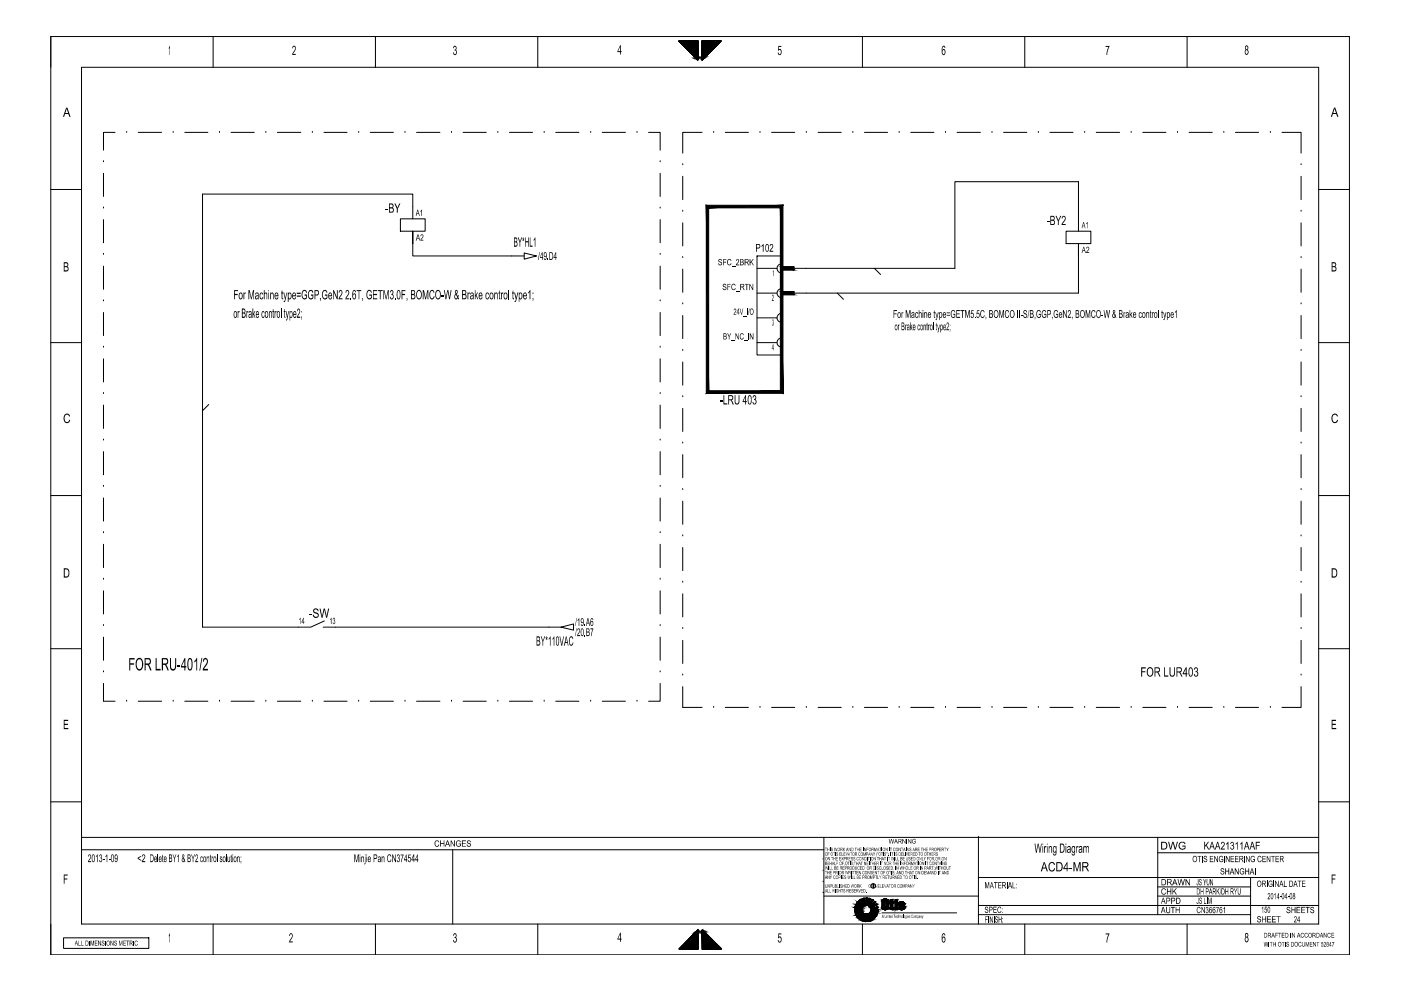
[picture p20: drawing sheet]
<svg xmlns="http://www.w3.org/2000/svg" width="297mm" height="210mm" viewBox="0 0 297 210" stroke-linecap="round" stroke-linejoin="round" font-family="sans-serif">
<!-- layer: LEVEL1 -->
<g fill="none" stroke="#000" stroke-width=".21">
<path d="M10.8 7.7h275.3v194.7h-275.3zM17.3 14.3h262.3v181.6h-262.3zM45.2 7.7v6.6M79.6 7.7v6.6M114 7.7v6.6M182.9 7.7v6.6M217.3 7.7v6.6M251.7 7.7v6.6M21.9 34.3h.1M21.9 36.7v5M24.4 28.1h-2.5v3.7M26.9 28.1h.1"/>
<path d="M29.3 28.1h5M36.7 28.1h.1M39.2 28.1h4.9M46.5 28.1h.1M49 28.1h4.9M56.4 28.1h.1M58.8 28.1h5M66.2 28.1h.1M68.7 28.1h4.9M76 28.1h.1M78.5 28.1h4.9M85.9 28.1h.1"/>
<path d="M88.3 28.1h5M95.7 28.1h.1M98.2 28.1h4.9M105.6 28.1h.1M108 28.1h4.9M115.4 28.1h.1M117.8 28.1h4.9M125.2 28.1h.1M127.7 28.1h4.9M135.1 28.1h.1M137.5 28.1h2.5v3.7M140 34.3h.1"/>
<path d="M140 36.7v5M144.8 34.9h.1M144.8 37.4v4.9M148.9 28.1h-4.1v4.4M151.3 28.1h.1M153.8 28.1h4.9M161.1 28.1h.1M163.6 28.1h4.9M171 28.1h.1M173.5 28.1h4.9M180.8 28.1h.1M183.3 28.1h4.9"/>
<path d="M190.6 28.1h.1M193.1 28.1h4.9M200.5 28.1h.1M202.9 28.1h5M210.3 28.1h.1M212.8 28.1h4.9M220.1 28.1h.1M222.6 28.1h4.9M230 28.1h.1M232.4 28.1h5M239.8 28.1h.1M242.3 28.1h4.9"/>
<path d="M249.7 28.1h.1M252.1 28.1h4.9M259.5 28.1h.1M261.9 28.1h4.9M269.3 28.1h.1M271.8 28.1h4.1v4.4M275.9 34.9h.1M275.9 37.4v4.9M10.8 40.2h6.5M21.9 44.1h.1M21.9 53.9h.1M21.9 46.6v4.9"/>
<path d="M21.9 56.4v4.9M84.9 46.4h5.2v2.6h-5.2zM87.5 46.4v-5.3h-44.6v46l1.4-1.3M87.5 51.6v2.7h23.6M87.5 51.6v-2.6v2.6M111.1 53.6l2.6 .7-2.6 .6zM140 53.9h.1M140 44.1h.1M140 46.6v4.9M140 56.4v4.9M144.8 44.8h.1M144.8 54.6h.1"/>
<path d="M144.8 47.2v5M144.8 57.1v4.9M160.5 54.3h5.2v21h-5.2zM160.5 56.9h4.2M165.7 55.9a.97 .97 0 0 0-1 1 .97 .97 0 0 0 1 1M165.7 56.6h2.6v.6h-2.6zM168.3 56.9h17.1l1.3 1.3M226 49h5.3v2.6h-5.3zM228.7 49v-10.5h-26.2v18.4h-17.1M228.7 54.3v-2.7v2.7M228.7 54.3v7.8h-60.4M275.9 54.6h.1"/>
<path d="M275.9 44.8h.1M275.9 47.2v5M275.9 57.1v4.9M279.6 40.2h6.5M10.8 72.6h6.5M21.9 63.8h.1M21.9 73.6h.1M21.9 66.3v4.9M21.9 76.1v4.9M140 73.6h.1M140 63.8h.1M140 66.3v4.9"/>
<path d="M140 76.1v4.9M144.8 64.4h.1M144.8 74.3h.1M144.8 66.9v4.9M144.8 76.8v4.9M160.5 72.6h4.2M160.5 67.4h4.2M160.5 62.1h4.2M165.7 71.7a.97 .97 0 0 0-1 .9 .97 .97 0 0 0 1 1M165.7 66.4a.97 .97 0 0 0-1 1 .97 .97 0 0 0 1 1M165.7 61.2a.97 .97 0 0 0-1 .9 .97 .97 0 0 0 1 1M165.7 61.8h2.6v.7h-2.6z"/>
<path d="M177.5 62.1l1.3 1.4M275.9 74.3h.1M275.9 64.4h.1M275.9 66.9v4.9M275.9 76.8v4.9M279.6 72.6h6.5M21.9 83.4h.1M21.9 93.3h.1M21.9 85.9v4.9M21.9 95.8v4.9M42.9 87.1v45.9h23l2.9-1.3M140 93.3h.1"/>
<path d="M140 83.4h.1M140 85.9v4.9M140 95.8v4.9M144.8 84.1h.1M144.8 93.9h.1M144.8 86.6v4.9M144.8 96.4v4.9M275.9 93.9h.1M275.9 84.1h.1M275.9 86.6v4.9M275.9 96.4v4.9M10.8 105.1h6.5"/>
<path d="M21.9 103.1h.1M21.9 112.9h.1M21.9 105.6v4.9M21.9 115.4v5M140 112.9h.1M140 103.1h.1M140 105.6v4.9M140 115.4v5M144.8 103.8h.1M144.8 113.6h.1M144.8 106.3v4.9M144.8 116.1v4.9"/>
<path d="M275.9 113.6h.1M275.9 103.8h.1M275.9 106.3v4.9M275.9 116.1v4.9M279.6 105.1h6.5M10.8 137.5h6.5M21.9 122.8h.1M21.9 132.6h.1M21.9 125.3v4.9M21.9 135.1v4.9M68.5 133h50.5l2.6-.7v1.3l-2.6-.6M140 132.6h.1"/>
<path d="M140 122.8h.1M140 125.3v4.9M140 135.1v4.9M144.8 123.4h.1M144.8 133.3h.1M144.8 125.9v4.9M144.8 135.8v4.9M275.9 133.3h.1M275.9 123.4h.1M275.9 125.9v4.9M275.9 135.8v4.9M279.6 137.5h6.5"/>
<path d="M21.9 142.5h.1M21.9 144.9v3.8h2.5M26.9 148.7h.1M29.3 148.7h5M36.7 148.7h.1M39.2 148.7h4.9M46.5 148.7h.1M49 148.7h4.9M56.4 148.7h.1M58.8 148.7h5M66.2 148.7h.1M68.7 148.7h4.9"/>
<path d="M76 148.7h.1M78.5 148.7h4.9M85.9 148.7h.1M88.3 148.7h5M95.7 148.7h.1M98.2 148.7h4.9M105.6 148.7h.1M108 148.7h4.9M115.4 148.7h.1M117.8 148.7h4.9M125.2 148.7h.1M127.7 148.7h4.9"/>
<path d="M135.1 148.7h.1M140 144.9v3.8h-2.5M140 142.5h.1M144.8 143.1h.1M144.8 145.6v4.4h4.1M151.3 150h.1M153.8 150h4.9M161.1 150h.1M163.6 150h4.9M171 150h.1M173.5 150h4.9M180.8 150h.1"/>
<path d="M183.3 150h4.9M190.6 150h.1M193.1 150h4.9M200.5 150h.1M202.9 150h5M210.3 150h.1M212.8 150h4.9M220.1 150h.1M222.6 150h4.9M230 150h.1M232.4 150h5M239.8 150h.1"/>
<path d="M242.3 150h4.9M249.7 150h.1M252.1 150h4.9M259.5 150h.1M261.9 150h4.9M269.3 150h.1M275.9 145.6v4.4h-4.1M275.9 143.1h.1M10.8 170h6.5M17.3 177.5h262.3M174.7 177.5v18.4M207.4 177.3v18.6"/>
<path d="M245.5 177.5v16.4M279.6 170h6.5M13.5 198.8h18.1v2.3h-18.1zM17.3 180.2h157.4M45.2 195.9v6.5M79.6 195.9v6.5M96 180.2v15.7M114 195.9v6.5M174.5 182.1h.1M174.5 184.5h.1M174.5 186.9h.1M174.5 189.2h.1"/>
<path d="M174.7 190h32.7M181.2 192.7h1.2l-1.2 .1zM181.2 192.8l1.2-.1 .3 .1zM181.2 192.8h1.5zM181.2 192.9h1.1l-1.1 .1zM181.2 192.9l1.5-.1zM181.2 193.3l1.1-.4 .5 .2zM181.2 193.3l1.6-.2-.5 .2zM181.2 193.3h1.1l-1 .1zM181.3 192.4l1.1 .3h-1.2v.3l1.1-.1-1.1 .4M181.3 192.3l1.3 .1h-1.3zM181.3 192.4l1.5 .1z"/>
<path d="M181.3 192.4l1.5 .1-.4 .2zM181.3 193.4l1-.1-1 .2zM181.3 193.6l1-.3-.8 .6M181.3 193.5l1-.2-1 .3zM181.4 192l-.1 .3zM181.4 192l1.2 .4-1.3-.1zM181.5 193.9l1.4-.5-.5 .3zM181.5 193.9l.8-.6 .6 .1zM181.5 193.9l.9-.2-.9 .3zM181.5 191.8l1.1 .6-1.2-.4M181.5 191.8l1.2 .4-.1 .2zM181.5 194l.9-.3z"/>
<path d="M181.5 194.1l.9-.4-.8 .5zM181.6 194.2l.8-.5-.6 .7M181.7 191.5l-.2 .2zM181.7 191.5l-.2 .3zM181.7 191.5l1 .7-1.2-.4zM181.8 194.4l1.6-.6zM181.8 194.4l.8-.3-.7 .5zM181.8 191.3l.9 .9-1-.7M181.8 191.3l.3-.3 .9 .9zM181.8 191.3l1.2 .6-.3 .3zM181.9 194.6l.7-.5-.6 .5zM181.9 191.2l-.1 .1 .3-.3z"/>
<path d="M182 194.6l.6-.5-.5 .6zM182.1 194.7l.5-.6-.3 .8M182.1 191l-.2 .2zM182.3 194.9l.6-.5zM182.3 190.8l.7 1.1-.9-.9M182.3 190.8l.3-.1zM182.3 190.8l.3-.1 .7 1.2zM182.3 190.8l1 1.1h-.3zM182.3 192.9l.4-.1 .1 .3zM182.3 193.3l.5-.2 .1 .3zM182.3 194.9l.6-.5-.4 .6zM182.4 192.7l.4-.2-.1 .3z"/>
<path d="M182.4 190.8l.2-.1zM182.4 193.7l.7-.1 .3 .2zM182.4 193.7l.5-.3 .2 .2zM182.4 193.7l1 .1-1.6 .6zM182.6 192.4l.4-.2-.2 .3zM182.6 195.1l.3-.7-.1 .8M182.6 194.1l2.7-.1 .4 .3zM182.6 194.1l3.3-.1zM182.6 194.1l1.1-.3 2.2 .2zM182.6 194.1l.8-.3h.3zM182.6 194.1l3.1 .2-2.8 .1zM182.6 194.1l.3 .3-.6 .5z"/>
<path d="M182.7 192.2l.3-.3 .2 .1zM182.7 192.2l.5-.2zM182.7 192.2h.3l-.4 .2zM182.9 195.9v6.5M182.9 190.5l.4 1.4-.7-1.2M182.9 190.5h.3zM182.9 190.5h.3l.4 1.4zM182.9 190.5l.7 1.4h-.3zM182.9 194.4h2l-.5 .2zM182.9 194.4l2.8-.1zM182.9 194.4l-.3 .7-.1-.1zM182.9 194.4l1.5 .2h-1z"/>
<path d="M182.9 194.4l.5 .2-.6 .6zM183 190.5h.2zM183 191.9h.5zM183.3 195.3l.1-.7 .1 .7h.5l-.1-.7 .2 .7M183.3 191.9h.6zM183.4 194.6h1zM183.4 194.6l-.4 .6h-.2zM183.4 194.6l-.3 .7-.1-.1zM183.4 194.6l-.1 .7h-.2zM183.4 194.6h.5l-.4 .7zM183.5 195.3h.5zM183.5 195.3l.3 .1z"/>
<path d="M183.6 190.4v1.5l-.4-1.4M183.6 190.4h.2zM183.6 190.4h.2l-.2 1.5zM183.6 190.4h.3v1.5M183.7 193.8h2.3zM183.7 193.8h2.3l-.1 .2zM183.8 190.4l-.2 1.5zM183.9 190.4v1.5h-.3zM183.9 194.6h.5l.2 .6zM183.9 194.6l.7 .6-.5 .1zM183.9 194.6l.1 .7h-.5zM183.9 191.9l.2 .1"/>
<path d="M184 193.8l.2-.1 1.8 .1zM184.1 195.3l.4-.1zM184.1 195.3l.5-.1zM184.2 190.5l-.3 1.4zM184.2 193.7l.3-.2h1.6zM184.2 193.7l1.9-.2-.1 .3zM184.2 190.5l-.3 1.4M184.3 190.5l-.4 1.4zM184.3 192.2l1.3-1zM184.3 192.2l1.2-1zM184.3 192.2l1.3-.9zM184.4 192.2l1.2-.9z"/>
<path d="M184.4 194.6l.5-.2 .3 .4zM184.4 194.6l.8 .2-.4 .3zM184.4 190.5l-.5 1.4zM184.5 190.5l-.6 1.4zM184.5 190.5l-.5 1.4zM184.5 190.5l-.4 1.5zM184.5 193.5l1.7-.2-.5 .1zM184.5 193.5l1.2-.1 .4 .1zM184.5 190.5l-.4 1.5M184.5 192.4l1.4-.6zM184.5 192.4l1.4-.7zM184.6 192.4l1.3-.6z"/>
<path d="M184.6 192.6l1.6-.2zM184.6 192.6l1.5-.3zM184.6 193.2l1.6-.3v.2zM184.6 193.2l1.6-.1v.2zM184.6 193.2l1.6 .1-1.7 .2zM184.6 192.6l.1 .1M184.7 192.9h1.5l-.1 .5M184.7 192.7l1.5-.3zM184.7 192.9h1.5l-1.6 .3zM184.8 195.1l-.4-.5 .2 .6M184.8 195.1l.3-.2zM184.8 195.1l.4-.3z"/>
<path d="M184.9 194.4l.8-.1-.1 .1zM184.9 194.4h.7l-.3 .3zM184.9 190.7l-.8 1.3zM184.9 190.7l-.8 1.3M185 190.8l-.9 1.2zM185.1 190.8l-1 1.2zM185.1 190.8l-.9 1.3zM185.1 190.8l-.8 1.3zM185.1 190.8l-.8 1.3M185.3 194.7l-.4-.3 .3 .4M185.3 194h.6l-.1 .1zM185.5 191.1l-1.2 1.1"/>
<path d="M185.6 194.4l-.3 .3zM185.6 191.3l-1.1 1M185.7 193.4l.5-.1-.1 .1zM185.8 194.1l-.5-.1 .4 .3M185.9 191.6l-1.4 .8M185.9 191.8l-1.3 .7M186.1 193.4h-.4l.4 .1M186.1 192.3l.1 .1M186.1 192.3l-1.5 .3M186.2 192.4l-1.6 .2 1.6-.2M186.2 192.4l-1.5 .3M187 192.4l.2 .3"/>
<path d="M187 191h1.4zM187 191.1h.6zM187 191.1l.6-.1zM187 191.1l.6-.1-.6 .1M187 191.1l.7-.1zM187 191h.7zM187 191.1h.5h-.5M187 191.1h.6h-.6M187 191.1h.5zM187 192.4h.5h-.5M187 192.4l.5-1.3-.5 1.3M187 191.1h.5l-.5 1.3z"/>
<path d="M187 192.4h.5zM187 192.4h.6zM187 192.5h.7h-.7M187 192.5h.7zM187 192.5h.6zM187 192.5l.6-.1zM187 192.5l.6-.1-.6 .1M187 192.5h1.4zM187 191.1v1.3M187 193.5h15.8M187 192.6l.5-.3-.3 .4M187 190.9h1.3z"/>
<path d="M187 192.6l1.4-.1zM187 192.6h1.3zM187.1 190.9h1.2zM187.1 192.6h1.2zM187.1 192.6l1.1 .1zM187.1 190.8h1.1zM187.1 192.7h1.1zM187.2 190.8l.3 .4-.5-.3M187.2 190.8l-.2 .3M187.2 190.8l.9-.1zM187.2 190.8h1zM187.2 192.7h1z"/>
<path d="M187.3 190.7h.7zM187.3 190.7h.8zM187.3 192.8l.9-.1zM187.3 192.8h.8zM187.3 192.8h.7zM187.4 190.7h.6M187.4 192.8h.6M187.4 190.7l.4-.1zM187.4 190.7h.6zM187.4 192.8h.6zM187.4 192.8l.4 .1zM187.5 191.1l.1-.1 .2 .1v1.3"/>
<path d="M187.5 191.1v1.3l.3 .1v-.1M187.5 190.6h.3zM187.5 191.1v1.3h-.5zM187.5 192.9h.3zM187.6 191.1h-.6h.6M187.6 192.4h-.6h.6M187.6 190.6h.2zM187.6 192.9h.2zM187.7 191h.7zM187.7 191h-.7h.7M187.7 192.5h.7zM187.7 192.5l.7-.1z"/>
<path d="M187.8 192.4h.6zM187.8 191.1l.6-.1zM187.8 191.1h.6h-.6M187.8 191.1h.6zM187.8 192.4h.6h-.6M187.8 191.1h.6l-.6 1.3zM188.2 190.8l-.4 .4 .5-.3M188.2 190.8l.1 .1M188.3 190.9l.1 .2M188.3 192.6l-.1 .1M188.4 191h-.7h.7M188.4 191l-.6 .1 .6-.1"/>
<path d="M188.4 191.1h-.6h.6M188.4 192.4h-.6h.6M188.4 192.4l-.7 .1 .7-.1M188.4 192.4l-.1 .2-.5-.3 .4 .4M188.4 191.1l-.6 1.3 .6-1.3M188.4 191.1v1.3h-.6zM188.4 191.1v1.3M188.6 191.6l.9-.4zM188.6 191.2h.2l-.2 .4zM188.6 191.2v.4M188.6 191.6h.2M188.8 192.4h.4v.5"/>
<path d="M188.8 192.4l.2 .4 .2 .1M188.8 190.7h.5l-.5 .5zM188.8 191.2l.5-.5v.5zM188.8 191.2h.5l-.7 .4zM188.8 191.6l.7-.4-.2 .4zM188.8 191.6h.5l-.5 .8zM188.8 192.4l.5 .1zM188.8 192.4l.5 .1-.5 .1zM188.8 190.7v.5h-.2M188.8 191.6v.8M188.8 190.7h.5v.5M188.8 192.6l.7-.1z"/>
<path d="M188.8 192.6l.6-.1zM188.8 192.6l.7-.1-.6 .2zM188.9 192.7l.6-.2-.5 .3zM189 192.8l.5-.3-.3 .4zM189.2 192.9h.3M189.3 191.6v.8h-.5zM189.3 191.2h.2M189.4 192.5h.1M189.5 191.2v.4h-.2zM189.5 192.5v.4h-.3zM189.5 191.6h-.2v.8M189.5 191.2v.4"/>
<path d="M189.5 192.5v.4M189.8 191.2h.5v1.7M189.8 190.7h.5v.4h-.5zM189.8 190.7h.5l-.5 .4zM189.8 191.1l.5-.4v.4zM189.8 191.2h.5l-.5 1.7zM189.8 191.2v1.7h.5M190.3 191.2v1.7h-.5zM190.5 192.4h.4a.22 .22 0 0 0 .2 .2 .22 .22 0 0 0 .3-.2M190.5 191.6h.5h-.5M190.5 191.6h.5zM190.5 191.7l.4-.1z"/>
<path d="M190.5 191.7l.4-.1-.4 .1M190.5 191.7h.4h-.4M190.5 191.7h.4zM190.5 191.7l.5 .1zM190.5 192.4h.4zM190.5 192.5l.4-.1-.4 .1M190.5 192.5l.4-.1zM190.5 192.5h.5zM190.5 192.4v.2M190.5 191.5v.4M190.5 191.6h.6h-.6M190.5 191.6h.6z"/>
<path d="M190.5 191.5l.6 .1zM190.5 191.5h1.3zM190.5 191.8h.5zM190.5 191.8h.5h-.5M190.5 191.9l.5-.1zM190.5 192.5h.5h-.5M190.5 192.5h.6zM190.5 192.6h1.3zM190.5 192.6h.6zM190.5 192.6l.6-.1zM190.5 192.6l.6-.1-.6 .1M190.6 191.5h1.2z"/>
<path d="M190.6 191.9l.4-.1zM190.6 192.7l1.2-.1zM190.6 192.7h1.1zM190.6 191.4h1.1zM190.6 191.4l1-.1zM190.6 191.4l1.1 .1zM190.6 192l.4-.2zM190.7 192l.7 .4M190.7 191.3h.9zM190.7 192l.3-.2zM190.7 192.7h1zM190.7 192.7h.9z"/>
<path d="M190.7 192.7l.9 .1zM190.7 191.3h.8zM190.7 192l.3-.2 .5 .3zM190.7 192l.8 .1zM190.7 192.8h.9zM190.7 192.8h.8zM190.8 192.1h.8zM190.8 192.1h.8l-.3 .2zM190.8 191.3h.6zM190.8 191.3h.7zM190.8 192.8h.7zM190.9 192.8h.5"/>
<path d="M190.9 191.3h.5M190.9 191.3h.5zM190.9 192.8h.6zM190.9 192.8h.5zM190.9 191.7h-.4h.4M191 191.2h.3zM191 191.2l.4 .1zM191 192.9l.4-.1zM191 192.9h.3zM191 191.8l-.3 .2 .3-.2M191.1 191.2h.1zM191.1 191.2h.2z"/>
<path d="M191.1 192.9h.2zM191.1 192.9h.1zM191.1 191.6l.7-.1zM191.1 192.6l.7-.1zM191.2 191.6l.6-.1zM191.2 192.5h.6zM191.2 191.6h.6zM191.3 191.6h.5zM191.3 192.3l.5-.1zM191.3 192.3l.4-.1zM191.3 192.3l.3-.2zM191.3 192.3h.5z"/>
<path d="M191.3 192.5h.5zM191.3 192.4h.5zM191.4 191.6h.4zM191.4 191.7h.4zM191.4 192.4h.4zM191.4 192.4h.4h-.4M191.4 192.4l.4 .1zM191.6 192.1l-.3 .4 .5-.3M191.8 192.2v.4M191.8 191.5v.2h-.4l-.2-.1h-.3l.9 .6M191.8 191.5l-.6 .1 .6-.1M191.8 191.6h-.5h.5"/>
<path d="M191.8 192.5h-.6h.6M191.8 191.6h-.4h.4M191.8 192.4h-.4h.4M191.8 192.5h-.5h.5M207.4 193.9h57.7M207.4 192h72.2M207.4 186.1h72.2M217.3 195.9v6.5M245.5 180.8h34.1M245.5 190h19.6M245.5 188h19.6M251.7 195.9v6.5"/>
<path d="M265.1 186.1v9.8"/>
<circle cx="185.1" cy="187.8" r=".5"/>
</g>
<g fill="#000" stroke="#000" stroke-width=".21">
<path d="M181.3 192.2v.1zM181.4 192l-.1 .2zM181.5 191.7v.1zM181.7 191.5l-.1 .1zM181.7 191.5l-.2 .2zM181.9 191.2l-.1 .1zM182 191.1l-.1 .1zM182.1 191l-.1 .1zM182.1 191l-.2 .2zM182.3 190.8h.1zM182.4 190.8l.2-.1zM183 190.5h.1z"/>
<path d="M183.6 190.4h.2l-.2 1.5zM183.6 190.4h.2zM183.8 190.4l-.2 1.5zM184.2 190.5l-.3 1.4zM184.1 195.3h.2zM184.4 190.5l-.5 1.4zM184.3 190.5l-.4 1.4zM184.3 195.3l.2-.1zM184.5 190.5l-.6 1.4zM184.5 190.5l-.5 1.4zM184.7 192.9h1.5l-1.6 .3zM184.9 190.8l-.8 1.2z"/>
<path d="M184.8 195.1l.1-.1zM185 190.8l-.9 1.2zM185.1 190.8l-1 1.2zM185.1 190.8l-.9 1.2zM185.1 190.8l-.9 1.3zM184.9 195l.2-.1zM185.5 194.6l-.2 .1zM185.6 194.4l-.1 .2zM185.7 193.4l.5-.1-.1 .1zM187 191h1.4zM187 191h.7zM187 192.5h1.4z"/>
<path d="M187 192.6h.3zM187 190.9h1.3zM187 192.6h1.3zM187.1 190.8l.2 .1zM187.1 190.9h1.2zM187.1 192.6h1.2zM187.1 192.6l1.1 .1zM187.1 190.8h1.1zM187.1 192.7h1.1zM187.1 190.8h.2zM187.2 192.7h1zM187.2 190.8l.9-.1z"/>
<path d="M187.3 192.8h.8zM187.3 192.8h.7zM187.3 190.7h.7zM187.4 192.8h.6zM187.4 192.8l.4 .1zM187 192.6l.5-.3-.2 .3zM187.4 190.7l.4-.1zM187 191.1l.6-.1zM187.5 191.1l-.5 1.3zM187.5 192.9h.3zM187.5 190.6h.3zM187 192.5h.7z"/>
<path d="M187.6 192.9h.2zM187.6 190.6h.2zM187.7 192.5h.7zM187.8 192.3l.5 .3h-.2zM187.4 190.7h.6zM187.3 190.7h.8zM188.1 192.6h.2zM188.1 190.8l.2 .1zM187.2 190.8h1zM188.1 190.8h.2zM187.3 192.8l.9-.1zM187.7 191h.7z"/>
<path d="M187.8 192.4h.6zM187.8 192.5l.6-.1zM187.7 192.5l.7-.1zM187 192.6l1.4-.1zM188.4 191.1l-.6 1.3zM188.6 191.2h.2l-.2 .4zM188.8 190.7h.5l-.5 .5zM188.8 191.2h.5l-.7 .4zM188.8 191.6h.5l-.5 .8zM188.8 192.7h.4v.1zM188.8 191.2l.5-.5v.5zM188.6 191.6l.9-.4z"/>
<path d="M188.8 192.6l.7-.1zM188.8 191.6l.7-.4-.2 .4zM189.5 191.2v.4h-.2zM189.5 192.5v.4h-.3zM189.8 190.7h.5l-.5 .4zM189.8 191.2h.5l-.5 1.7zM189.8 191.1l.5-.4v.4zM190.3 191.2v1.7h-.5zM190.5 191.7h.4zM190.5 192.4h.4zM190.5 191.5h1.3zM190.5 192.6h1.3z"/>
<path d="M190.6 191.5h1.2zM190.6 192.7h1.1zM190.6 191.4l1.1 .1zM190.6 191.4l1-.1zM190.7 192.7h.9zM190.7 192.7l.9 .1zM190.7 191.3h.9zM190.7 192l.8 .1zM190.7 192.8h.9zM190.7 192.8h.8zM190.8 192.1h.8zM190.7 191.3h.8z"/>
<path d="M190.8 192.8h.7zM190.8 191.3h.6zM190.9 192.8h.5zM191 191.2l.4 .1zM190.9 191.3h.5zM190.5 192.6l.6-.1zM191 192.9h.3zM190.5 191.6h.6zM190.7 192l.3-.2zM191.1 191.2h.2zM191 191.2h.3zM191.1 192.9h.1z"/>
<path d="M190.5 192.6h.6zM191.1 191.2h.1zM191.1 192.9h.2zM191.4 191.7h.4zM191.4 192.4h.4zM190.8 191.3h.7zM191 192.9l.4-.1zM190.9 192.8h.6zM191.6 192.2h.2zM191.6 192.2h.1zM190.6 191.4h1.1zM191.3 192.3l.4-.1z"/>
<path d="M191.3 192.3l.3-.2zM190.7 192.7h1zM191.1 191.6l.7-.1zM191.2 191.6l.6-.1zM191.2 192.5h.6zM191.2 192.6l.6-.1zM190.6 192.7l1.2-.1zM191.4 191.7l.4-.1z"/>
<path d="M144 8.6l-.1 .1 4.1 4zM143.9 8.7l4.1 4h-.1z"/>
<path d="M147.9 8.7v4h.2zM147.9 8.7h.2v4z"/>
<path d="M143.9 8.7h4.1v-.1zM143.9 8.6h4.1l-4.1 .1z"/>
<path d="M144 8.8h4v-.1zM144 8.7h4l-4 .1z"/>
<path d="M144.1 8.9h3.9v-.1zM144.1 8.8h3.9l-3.9 .1z"/>
<path d="M144.2 9h3.8v-.2zM144.2 8.8h3.8l-3.8 .2z"/>
<path d="M144.3 9.1h3.7v-.2zM144.3 8.9h3.7l-3.7 .2z"/>
<path d="M144.4 9.1h3.6v-.1zM144.4 9h3.6l-3.6 .1z"/>
<path d="M144.5 9.2l3.5-.1zM144.5 9.1h3.5z"/>
<path d="M144.5 9.3l3.5-.1zM144.5 9.2h3.5z"/>
<path d="M144.6 9.4l3.4-.1zM144.6 9.3h3.4z"/>
<path d="M144.7 9.4h3.3v-.1zM144.7 9.3h3.3l-3.3 .1z"/>
<path d="M144.8 9.5h3.2v-.1zM144.8 9.4h3.2l-3.2 .1z"/>
<path d="M144.8 9.6h3.2v-.1zM144.8 9.5h3.2l-3.2 .1z"/>
<path d="M144.9 9.7h3.1v-.1zM144.9 9.6h3.1l-3.1 .1z"/>
<path d="M145 9.8h3v-.1zM145 9.7h3l-3 .1z"/>
<path d="M145.1 9.9h2.9v-.2zM145.1 9.7h2.9l-2.9 .2z"/>
<path d="M145.2 9.9h2.8v-.1zM145.2 9.8h2.8l-2.8 .1z"/>
<path d="M145.3 10l2.7-.1zM145.3 9.9h2.7z"/>
<path d="M145.3 10.1l2.7-.1zM145.3 10h2.7z"/>
<path d="M145.4 10.2l2.6-.1zM145.4 10.1h2.6z"/>
<path d="M145.5 10.2h2.5v-.1zM145.5 10.1h2.5l-2.5 .1z"/>
<path d="M145.6 10.3h2.4v-.1zM145.6 10.2h2.4l-2.4 .1z"/>
<path d="M145.6 10.4h2.4v-.1zM145.6 10.3h2.4l-2.4 .1z"/>
<path d="M145.7 10.5h2.3v-.1zM145.7 10.4h2.3l-2.3 .1z"/>
<path d="M145.8 10.6h2.2v-.1zM145.8 10.5h2.2l-2.2 .1z"/>
<path d="M145.9 10.7h2.1v-.2zM145.9 10.5h2.1l-2.1 .2z"/>
<path d="M146 10.8h2v-.2zM146 10.6h2l-2 .2z"/>
<path d="M146.1 10.8l1.9-.1zM146.1 10.7h1.9z"/>
<path d="M146.1 10.9l1.9-.1zM146.1 10.8h1.9z"/>
<path d="M146.2 11l1.8-.1zM146.2 10.9h1.8z"/>
<path d="M146.3 11h1.7v-.1zM146.3 10.9h1.7l-1.7 .1z"/>
<path d="M146.4 11.1h1.6v-.1zM146.4 11h1.6l-1.6 .1z"/>
<path d="M146.4 11.2h1.6v-.1zM146.4 11.1h1.6l-1.6 .1z"/>
<path d="M146.5 11.3h1.5v-.1zM146.5 11.2h1.5l-1.5 .1z"/>
<path d="M146.6 11.4h1.4v-.1zM146.6 11.3h1.4l-1.4 .1z"/>
<path d="M146.7 11.5h1.3v-.2zM146.7 11.3h1.3l-1.3 .2z"/>
<path d="M146.8 11.5l1.2-.1zM146.8 11.4h1.2z"/>
<path d="M146.9 11.6l1.1-.1zM146.9 11.5h1.1z"/>
<path d="M147 11.7l1-.1zM147 11.6h1z"/>
<path d="M147 11.8h1v-.2zM147 11.6h1l-1 .2z"/>
<path d="M147.1 11.9h.9v-.2zM147.1 11.7h.9l-.9 .2z"/>
<path d="M147.2 11.9h.8v-.1zM147.2 11.8h.8l-.8 .1z"/>
<path d="M147.2 12h.8v-.1zM147.2 11.9h.8l-.8 .1z"/>
<path d="M147.3 12.1h.7v-.1zM147.3 12h.7l-.7 .1z"/>
<path d="M147.4 12.2h.6v-.1zM147.4 12.1h.6l-.6 .1z"/>
<path d="M147.5 12.3h.5v-.2zM147.5 12.1h.5l-.5 .2z"/>
<path d="M147.6 12.3l.4-.1zM147.6 12.2h.4z"/>
<path d="M147.7 12.4l.3-.1zM147.7 12.3h.3z"/>
<path d="M147.7 12.5l.3-.1zM147.7 12.4h.3z"/>
<path d="M147.8 12.6l.2-.2zM147.8 12.4h.2l-.2 .2z"/>
<path d="M148 12.5l-.1 .2zM147.9 12.5v.2z"/>
<path d="M148.8 8.7v4h.1zM148.8 8.7h.1v4z"/>
<path d="M148.9 12.5v.2zM148.9 12.5v.2z"/>
<path d="M148.9 12.6l.1-.2zM148.9 12.4h.1l-.1 .2z"/>
<path d="M148.9 12.5l.2-.1zM148.9 12.4h.2z"/>
<path d="M148.9 12.4l.3-.1zM148.9 12.3h.3z"/>
<path d="M148.9 12.3l.4-.1zM148.9 12.2h.4z"/>
<path d="M148.9 12.3h.5v-.2zM148.9 12.1h.5l-.5 .2z"/>
<path d="M148.9 12.2h.6v-.1zM148.9 12.1h.6l-.6 .1z"/>
<path d="M148.9 12.1h.6v-.1zM148.9 12h.6l-.6 .1z"/>
<path d="M148.9 12h.7v-.1zM148.9 11.9h.7l-.7 .1z"/>
<path d="M148.9 11.9h.8v-.1zM148.9 11.8h.8l-.8 .1z"/>
<path d="M148.9 11.9h.8v-.2zM148.9 11.7h.8l-.8 .2z"/>
<path d="M148.9 11.8h.9v-.2zM148.9 11.6h.9l-.9 .2z"/>
<path d="M148.9 11.7l1-.1zM148.9 11.6h1z"/>
<path d="M148.9 11.6l1.1-.1zM148.9 11.5h1.1z"/>
<path d="M148.9 11.5l1.2-.1zM148.9 11.4h1.2z"/>
<path d="M148.9 11.5h1.3v-.2zM148.9 11.3h1.3l-1.3 .2z"/>
<path d="M148.9 11.4h1.3v-.1zM148.9 11.3h1.3l-1.3 .1z"/>
<path d="M148.9 11.3h1.4v-.1zM148.9 11.2h1.4l-1.4 .1z"/>
<path d="M148.9 11.2h1.5v-.1zM148.9 11.1h1.5l-1.5 .1z"/>
<path d="M148.9 11.1h1.6v-.1zM148.9 11h1.6l-1.6 .1z"/>
<path d="M148.9 11h1.7v-.1zM148.9 10.9h1.7l-1.7 .1z"/>
<path d="M148.9 11l1.7-.1zM148.9 10.9h1.7z"/>
<path d="M148.9 10.9l1.8-.1zM148.9 10.8h1.8z"/>
<path d="M148.9 10.8l1.9-.1zM148.9 10.7h1.9z"/>
<path d="M148.9 10.8h2v-.2zM148.9 10.6h2l-2 .2z"/>
<path d="M148.9 10.7h2.1v-.2zM148.9 10.5h2.1l-2.1 .2z"/>
<path d="M148.9 10.6h2.1v-.1zM148.9 10.5h2.1l-2.1 .1z"/>
<path d="M148.9 10.5h2.2v-.1zM148.9 10.4h2.2l-2.2 .1z"/>
<path d="M148.9 10.4h2.3v-.1zM148.9 10.3h2.3l-2.3 .1z"/>
<path d="M148.9 10.3h2.4v-.1zM148.9 10.2h2.4l-2.4 .1z"/>
<path d="M148.9 10.2h2.5v-.1zM148.9 10.1h2.5l-2.5 .1z"/>
<path d="M148.9 10.2l2.5-.1zM148.9 10.1h2.5z"/>
<path d="M148.9 10.1l2.6-.1zM148.9 10h2.6z"/>
<path d="M148.9 10l2.7-.1zM148.9 9.9h2.7z"/>
<path d="M148.9 9.9h2.8v-.1zM148.9 9.8h2.8l-2.8 .1z"/>
<path d="M148.9 9.9h2.9v-.2zM148.9 9.7h2.9l-2.9 .2z"/>
<path d="M148.9 9.8h2.9v-.1zM148.9 9.7h2.9l-2.9 .1z"/>
<path d="M148.9 9.7h3v-.1zM148.9 9.6h3l-3 .1z"/>
<path d="M148.9 9.6h3.1v-.1zM148.9 9.5h3.1l-3.1 .1z"/>
<path d="M148.9 9.5h3.2v-.1zM148.9 9.4h3.2l-3.2 .1z"/>
<path d="M148.9 9.4h3.3v-.1zM148.9 9.3h3.3l-3.3 .1z"/>
<path d="M148.9 9.4l3.3-.1zM148.9 9.3h3.3z"/>
<path d="M148.9 9.3l3.4-.1zM148.9 9.2h3.4z"/>
<path d="M148.9 9.2l3.5-.1zM148.9 9.1h3.5z"/>
<path d="M148.9 9.1h3.6v-.1zM148.9 9h3.6l-3.6 .1z"/>
<path d="M148.9 9.1h3.6v-.2zM148.9 8.9h3.6l-3.6 .2z"/>
<path d="M148.9 9h3.7v-.2zM148.9 8.8h3.7l-3.7 .2z"/>
<path d="M148.9 8.9h3.8v-.1zM148.9 8.8h3.8l-3.8 .1z"/>
<path d="M148.9 8.8h3.9v-.1zM148.9 8.7h3.9l-3.9 .1z"/>
<path d="M148.9 8.7h4v-.1zM148.9 8.6h4l-4 .1z"/>
<path d="M152.8 8.6l-3.9 4.1 4-4zM148.8 12.7l4-4.1-3.9 4.1z"/>
<path d="M165.7 56.6v.6h2.6zM165.7 56.6h2.6v.6z"/>
<path d="M165.7 61.8v.7h2.6zM165.7 61.8h2.6v.7z"/>
<path d="M150.3 82.8l-.6 .6 15.8-.6zM149.7 83.4l15.8-.6 .5 .6zM165.5 44.1v38.7l.5 .6zM165.5 44.1l.5-.6v39.9zM150.3 44.1h15.2l.5-.6zM149.7 43.5h16.3l-15.7 .6zM149.7 43.5l.6 39.3v-38.7zM149.7 43.5l.6 39.3-.6 .6z"/>
<path d="M145.2 199.9v.2l2.8-.2zM145.2 200.1l2.8-.2v.2z"/>
<path d="M145.3 199.9v.1l2.7-.1zM145.3 200l2.7-.1v.1z"/>
<path d="M145.3 199.8h2.7zM145.3 199.9l2.7-.1z"/>
<path d="M145.4 199.7h2.6zM145.4 199.8l2.6-.1z"/>
<path d="M145.5 199.6h2.5zM145.5 199.7l2.5-.1z"/>
<path d="M145.6 199.6v.1l2.4-.1zM145.6 199.7l2.4-.1v.1z"/>
<path d="M145.7 199.5v.1l2.3-.1zM145.7 199.6l2.3-.1v.1z"/>
<path d="M145.8 199.4v.1l2.2-.1zM145.8 199.5l2.2-.1v.1z"/>
<path d="M145.9 199.3v.1l2.1-.1zM145.9 199.4l2.1-.1v.1z"/>
<path d="M145.9 199.2v.1l2.1-.1zM145.9 199.3l2.1-.1v.1z"/>
<path d="M146 199.1v.2l2-.2zM146 199.3l2-.2v.2z"/>
<path d="M146.1 199.1h1.9zM146.1 199.2l1.9-.1z"/>
<path d="M146.1 199h1.9zM146.1 199.1l1.9-.1z"/>
<path d="M146.2 198.9h1.8zM146.2 199l1.8-.1z"/>
<path d="M146.3 198.8h1.7zM146.3 198.9l1.7-.1z"/>
<path d="M146.4 198.8v.1l1.6-.1zM146.4 198.9l1.6-.1v.1z"/>
<path d="M146.5 198.7v.1l1.5-.1zM146.5 198.8l1.5-.1v.1z"/>
<path d="M146.6 198.6v.1l1.4-.1zM146.6 198.7l1.4-.1v.1z"/>
<path d="M146.7 198.5v.1l1.3-.1zM146.7 198.6l1.3-.1v.1z"/>
<path d="M146.7 198.4v.1l1.3-.1zM146.7 198.5l1.3-.1v.1z"/>
<path d="M146.8 198.3v.2l1.2-.2zM146.8 198.5l1.2-.2v.2z"/>
<path d="M146.9 198.3h1.1zM146.9 198.4l1.1-.1z"/>
<path d="M147 198.2h1zM147 198.3l1-.1z"/>
<path d="M147 198.1h1zM147 198.2l1-.1z"/>
<path d="M147.1 198v.2l.9-.2zM147.1 198.2l.9-.2v.2z"/>
<path d="M147.2 198v.1l.8-.1zM147.2 198.1l.8-.1v.1z"/>
<path d="M147.3 197.9v.1l.7-.1zM147.3 198l.7-.1v.1z"/>
<path d="M147.4 197.8v.1l.6-.1zM147.4 197.9l.6-.1v.1z"/>
<path d="M147.5 197.7v.1l.5-.1zM147.5 197.8l.5-.1v.1z"/>
<path d="M147.5 197.6v.1l.5-.1zM147.5 197.7l.5-.1v.1z"/>
<path d="M147.6 197.5v.2l.4-.2zM147.6 197.7l.4-.2v.2z"/>
<path d="M147.7 197.5h.3zM147.7 197.6l.3-.1z"/>
<path d="M147.8 197.4h.2zM147.8 197.5l.2-.1z"/>
<path d="M147.8 197.3h.2zM147.8 197.4l.2-.1z"/>
<path d="M147.9 197.2v.2zM148 197.2l-.1 .2z"/>
<path d="M148 197.2l.1 4zM148 197.2l.1 4z"/>
<path d="M148.9 197.2v.2zM149 197.2l-.1 .2z"/>
<path d="M148.9 197.3h.2zM148.9 197.4l.2-.1z"/>
<path d="M148.9 197.4h.3zM148.9 197.5l.3-.1z"/>
<path d="M148.9 197.5h.3zM148.9 197.6l.3-.1z"/>
<path d="M148.9 197.5v.2l.4-.2zM148.9 197.7l.4-.2v.2z"/>
<path d="M148.9 197.6v.1l.5-.1zM148.9 197.7l.5-.1v.1z"/>
<path d="M148.9 197.7v.1l.6-.1zM148.9 197.8l.6-.1v.1z"/>
<path d="M148.9 197.8v.1l.6-.1zM148.9 197.9l.6-.1v.1z"/>
<path d="M148.9 197.9v.1l.7-.1zM148.9 198l.7-.1v.1z"/>
<path d="M148.9 198v.1l.8-.1zM148.9 198.1l.8-.1v.1z"/>
<path d="M148.9 198v.2l.9-.2zM148.9 198.2l.9-.2v.2z"/>
<path d="M148.9 198.1h1zM148.9 198.2l1-.1z"/>
<path d="M148.9 198.2h1.1zM148.9 198.3l1.1-.1z"/>
<path d="M148.9 198.3h1.1zM148.9 198.4l1.1-.1z"/>
<path d="M148.9 198.3v.2l1.2-.2zM148.9 198.5l1.2-.2v.2z"/>
<path d="M148.9 198.4v.1l1.3-.1zM148.9 198.5l1.3-.1v.1z"/>
<path d="M148.9 198.5v.1l1.4-.1zM148.9 198.6l1.4-.1v.1z"/>
<path d="M148.9 198.6v.1l1.4-.1zM148.9 198.7l1.4-.1v.1z"/>
<path d="M148.9 198.7v.1l1.5-.1zM148.9 198.8l1.5-.1v.1z"/>
<path d="M148.9 198.8v.1l1.6-.1zM148.9 198.9l1.6-.1v.1z"/>
<path d="M148.9 198.8h1.7zM148.9 198.9l1.7-.1z"/>
<path d="M148.9 198.9h1.8zM148.9 199l1.8-.1z"/>
<path d="M148.9 199h1.9zM148.9 199.1l1.9-.1z"/>
<path d="M148.9 199.1h1.9zM148.9 199.2l1.9-.1z"/>
<path d="M148.9 199.1v.2l2-.2zM148.9 199.3l2-.2v.2z"/>
<path d="M148.9 199.2v.1l2.1-.1zM148.9 199.3l2.1-.1v.1z"/>
<path d="M148.9 199.3v.1l2.2-.1zM148.9 199.4l2.2-.1v.1z"/>
<path d="M148.9 199.4v.1l2.2-.1zM148.9 199.5l2.2-.1v.1z"/>
<path d="M148.9 199.5v.1l2.3-.1zM148.9 199.6l2.3-.1v.1z"/>
<path d="M148.9 199.6v.1l2.4-.1zM148.9 199.7l2.4-.1v.1z"/>
<path d="M148.9 199.6h2.5zM148.9 199.7l2.5-.1z"/>
<path d="M148.9 199.7h2.6zM148.9 199.8l2.6-.1z"/>
<path d="M148.9 199.8h2.7zM148.9 199.9l2.7-.1z"/>
<path d="M148.9 199.9v.1l2.7-.1zM148.9 200l2.7-.1v.1z"/>
<path d="M148.9 199.9v.2l2.8-.2zM148.9 200.1l2.8-.2v.2z"/>
<path d="M148.9 197.2v4zM148.9 197.2v4z"/>
<path d="M181.2 192.9h1.1zM181.2 192.9h1.1z"/>
<path d="M181.2 193.3h1.1zM181.3 193.3h1z"/>
<path d="M181.3 192.3v.1h1.3zM181.3 192.4h1.3z"/>
<path d="M181.3 192.4l1.5 .1zM181.6 192.5h1.2l-.4 .2z"/>
<path d="M181.4 192l-.1 .3h.9zM181.3 192.3l1.3 .1z"/>
<path d="M181.5 191.8l.6 .4h.6zM182.1 192.2h.6l-.1 .2z"/>
<path d="M181.7 191.5l-.2 .3h.6zM181.5 191.8h.6l.6 .4z"/>
<path d="M181.8 191.3l.8 .6h.4zM182.6 191.9h.4l-.3 .3z"/>
<path d="M182.1 191l-.3 .3h.5zM181.8 191.3h.5l.7 .6z"/>
<path d="M182.3 190.8l.7 1.1h.3zM183 191.9h.3z"/>
<path d="M181.8 193.1h1l-.5-.2zM181.2 193.3l.6-.2h1z"/>
<path d="M181.3 193.4l1-.1zM181.3 193.4h.7l-.7 .1z"/>
<path d="M181.3 193.5l1-.2zM181.3 193.5h.4l-.4 .1z"/>
<path d="M182.2 193.4h.7zM181.5 193.9l.7-.5h.7z"/>
<path d="M181.2 192.7h1.2zM181.2 192.7h1.1l-1.1 .1z"/>
<path d="M181.2 192.8h1.5l-.3-.1zM181.2 192.8h1.5z"/>
<path d="M181.5 193.9l.9-.2zM181.5 193.9h.3l-.3 .1z"/>
<path d="M181.5 194l.9-.3zM181.5 194h.3z"/>
<path d="M181.5 194.1l.9-.4zM181.5 194.1h.3l-.2 .1z"/>
<path d="M182.3 193.8h1.1zM182.3 193.8h1.1l-1.6 .6z"/>
<path d="M181.3 192.4h1.3zM181.3 192.4l1.5 .1z"/>
<path d="M182.3 190.8h.4l-.1-.1zM182.3 190.8h.4l.6 1.1z"/>
<path d="M181.8 194.4l.8-.3zM181.8 194.4h.2l-.1 .2z"/>
<path d="M181.9 194.6h.2l.5-.5zM181.9 194.6h.2z"/>
<path d="M182 194.6h.2l.4-.5zM182 194.6h.2z"/>
<path d="M182.6 194.1l.3 .2h2.8zM182.9 194.3h2.8z"/>
<path d="M182.6 194.1l-.1 .3h.4zM182.5 194.4h.4l-.6 .5z"/>
<path d="M182.7 192.2h.3zM182.7 192.2h.3l-.4 .2z"/>
<path d="M181.2 192.8h1.5zM181.2 192.8h1.5z"/>
<path d="M181.2 192.9l1.5-.1zM181.2 192.9h1.2z"/>
<path d="M182.3 192.9h.4v-.1zM182.3 192.9h.4l.1 .2z"/>
<path d="M181.2 193.3h1.2l.4-.2zM181.2 193.3h1.2z"/>
<path d="M182.3 193.3h.6l-.1-.2zM182.3 193.3l.6 .1z"/>
<path d="M182.4 192.7h.4v-.2zM182.4 192.7h.4l-.1 .1z"/>
<path d="M182.5 193.6h.6l-.2-.2zM182.5 193.6h.6l-.7 .1z"/>
<path d="M182 193.7h.4l.5-.3zM181.5 193.9l.9-.2z"/>
<path d="M182.9 190.5l.4 1.4h.3zM183.3 191.9h.3z"/>
<path d="M182.3 194.9l.6-.5zM182.3 194.9h.1z"/>
<path d="M182.3 194.9h.2l.4-.5zM182.3 194.9h.2z"/>
<path d="M182.9 194.4l-.4 .6h.1zM182.5 195h.1z"/>
<path d="M182.9 194.4l.4 .2h1.1zM183.3 194.6h1.1z"/>
<path d="M182.9 194.4v.2h.5zM182.9 194.6h.5l-.6 .6z"/>
<path d="M182.6 192.4h.3l.1-.2zM182.6 192.4h.3z"/>
<path d="M183 191.9l-.1 .1h.3zM182.7 192.2l.5-.2z"/>
<path d="M182.4 193.7h.8zM182.4 193.7l1 .1z"/>
<path d="M183 190.5h.2zM182.9 190.5h.2z"/>
<path d="M182.9 190.5h.3zM182.9 190.5h.3l.4 1.4z"/>
<path d="M182.7 192.2l.5-.2zM182.7 192.2h.4z"/>
<path d="M183.3 191.9h.6zM183.5 191.9h.4z"/>
<path d="M183.2 191.9h.3zM183 191.9h.5z"/>
<path d="M183.2 193.8h.5zM182.6 194.1l.6-.3h.5z"/>
<path d="M182.6 194.1l.8-.3zM181.8 194.4l.8-.3z"/>
<path d="M183.4 194.6l-.6 .6h.2zM182.8 195.2h.2z"/>
<path d="M183.4 194.6l-.4 .6h.1zM183 195.2l.1 .1z"/>
<path d="M183.4 194.6l-.3 .7h.2zM183.1 195.3h.2z"/>
<path d="M183.4 194.6h.5zM183.4 194.6h.5l-.4 .7z"/>
<path d="M183.5 195.3l.3 .1zM183.6 195.4h.2z"/>
<path d="M183 191.9h.5zM183 191.9h.4z"/>
<path d="M183.3 191.9h.4zM183.3 191.9h.6z"/>
<path d="M183.2 194h2.7l-2.2-.2zM182.6 194.1l3.3-.1z"/>
<path d="M183.9 190.4l-.3 1.5h.3zM183.6 191.9h.3z"/>
<path d="M183.9 194.6l.2 .6h.5zM184.1 195.2h.5l-.5 .1z"/>
<path d="M183.9 194.6l-.4 .7h.5zM183.5 195.3h.5z"/>
<path d="M183.5 195.3h.5zM183.5 195.3h.4z"/>
<path d="M184.1 193.8h1.9zM184 193.8h2z"/>
<path d="M184.4 194.6l.2 .2h.6zM184.6 194.8h.6l-.4 .3z"/>
<path d="M183.4 194.6h1zM183.4 194.6h.7z"/>
<path d="M183.9 194.6h.5zM183.9 194.6h.5l.2 .6z"/>
<path d="M184.4 193.5h1.7zM184.2 193.7l.2-.2h1.7z"/>
<path d="M184.6 193.2l1.6 .1zM184.6 193.3h1.6l-1.7 .2z"/>
<path d="M184.4 195.2h.2zM184.1 195.3l.4-.1z"/>
<path d="M184.9 194.4h.7zM185 194.4h.6l-.3 .3z"/>
<path d="M182.9 194.4h2zM182.9 194.4h1.9l-.4 .2z"/>
<path d="M184.4 194.6h.6l-.1-.2zM184.4 194.6h.6l.2 .2z"/>
<path d="M185.1 194.9l.1-.1zM184.8 195.1l.3-.2z"/>
<path d="M182.6 194.1h2.9zM182.6 194.1h2.9l.2 .2z"/>
<path d="M185.4 191.2h.1zM184.3 192.2l1.2-1z"/>
<path d="M185.4 191.2h.2zM184.3 192.2l1.3-1z"/>
<path d="M185.5 191.3h.1zM184.3 192.2l1.3-.9z"/>
<path d="M184.3 192.2l1.3-.9zM184.3 192.2h.2z"/>
<path d="M184.4 192.2l1.2-.9zM184.4 192.2h.1z"/>
<path d="M184.4 192.2l1.2-.9zM184.4 192.2h.1z"/>
<path d="M184.5 193.5h1.3zM184.5 193.5h1.6z"/>
<path d="M184.9 194.4l.8-.1zM184.9 194.4h.8z"/>
<path d="M183.3 194.4l2.4-.1zM182.9 194.4h2z"/>
<path d="M185.7 191.7h.2zM184.5 192.4l1.4-.7z"/>
<path d="M185.8 191.8h.1zM184.5 192.4l1.4-.6z"/>
<path d="M185.7 191.8l.2-.1zM184.5 192.4l1.4-.6z"/>
<path d="M184.5 192.4l1.4-.6zM184.5 192.4h.2z"/>
<path d="M184.5 192.4l1.4-.6zM184.5 192.4h.2z"/>
<path d="M184.6 192.4l1.3-.6zM184.6 192.4h.1z"/>
<path d="M185.3 194h.6zM185.3 194h.6l-.1 .1z"/>
<path d="M184.7 194h1.2zM182.6 194.1l2.7-.1z"/>
<path d="M184 193.8h2zM183.7 193.8h.8z"/>
<path d="M183.7 193.8h2.3zM183.7 193.8h2.3l-.1 .2z"/>
<path d="M184.2 193.7h1.8l.1-.2zM184.2 193.7l1.8 .1z"/>
<path d="M185.8 192.4h.4zM184.6 192.6l1.6-.2z"/>
<path d="M185.9 192.3h.2zM184.6 192.6l1.5-.3z"/>
<path d="M185.7 192.4h.5zM184.6 192.6l1.6-.2z"/>
<path d="M184.6 192.6l1.6-.2zM184.6 192.6h.4z"/>
<path d="M184.6 192.6l1.6-.2zM184.6 192.6h.3z"/>
<path d="M184.7 192.7l1.5-.3zM184.7 192.7h.2z"/>
<path d="M184.6 193.2h1.6v-.1zM184.6 193.2l1.6 .1z"/>
<path d="M184.7 193.4h1l.5-.1zM184.5 193.5l1.2-.1z"/>
<path d="M185.3 193.1h.9v-.2zM184.6 193.2l1.6-.1z"/>
<path d="M187 191.1h.6zM187 191.1h.6z"/>
<path d="M187 192.4h.5zM187 192.4h.5z"/>
<path d="M187 192.4h.5zM187 192.4h.5z"/>
<path d="M187 192.4h.5zM187 192.4h.5z"/>
<path d="M187 192.4h.6zM187 192.4h.6z"/>
<path d="M187 192.6l.3 .1zM187.1 192.7h.2z"/>
<path d="M187.1 190.8l.2 .1zM187 190.9h.3l.2 .3z"/>
<path d="M187.3 191.1h.2zM187 191.1h.5z"/>
<path d="M187.3 192.4h.2zM187 192.4h.5z"/>
<path d="M187.4 191.1h.2zM187 191.1h.6z"/>
<path d="M187.4 192.4h.2zM187 192.5l.6-.1z"/>
<path d="M187 191.1h.5zM187 191.1h.5z"/>
<path d="M187.5 191.1l-.5 1.3h.5zM187 192.4h.5z"/>
<path d="M187 191.1h.5zM187 191.1v1.3l.5-1.3z"/>
<path d="M187.3 192.4h.3zM187 192.4h.6z"/>
<path d="M187.3 191.1h.3zM187 191.1h.5z"/>
<path d="M187 191.1h.6zM187 191.1h.6z"/>
<path d="M187 192.4h.6zM187 192.4h.6z"/>
<path d="M187.4 192.4h.2zM187 192.5l.6-.1z"/>
<path d="M187 192.4h.6zM187 192.4h.6z"/>
<path d="M187.3 191.1h.3zM187 191.1h.6z"/>
<path d="M187.4 191.1l.2-.1zM187 191.1h.6z"/>
<path d="M187.5 192.5h.1zM187 192.5h.6z"/>
<path d="M187.5 192.5l.1-.1zM187 192.5h.6z"/>
<path d="M187.5 192.5h.2zM187 192.5h.7z"/>
<path d="M187 191h.7zM187 191h.7z"/>
<path d="M187.8 191.1h.6zM187.8 191.1h.6z"/>
<path d="M187.8 192.4h.6zM187.8 192.4h.6z"/>
<path d="M187.8 191.1h.6zM187.8 191.1h.6z"/>
<path d="M188.1 192.6l.2 .1zM188.1 192.7h.2z"/>
<path d="M188.1 190.8l.2 .1zM188.1 190.9h.2l-.5 .3z"/>
<path d="M187.7 191h.7zM187.7 191h.1z"/>
<path d="M187.7 191h.7zM187.7 191h.2z"/>
<path d="M187.8 191h.6zM187.8 191h.1z"/>
<path d="M187.8 191h.6zM187.8 191h.1z"/>
<path d="M187.8 191.1l.6-.1zM187.8 191.1h.1z"/>
<path d="M187.8 191.1l.6-.1zM187.8 191.1h.6z"/>
<path d="M187.8 191.1h.6zM187.8 191.1h.5z"/>
<path d="M187.8 191.1h.6zM187.8 191.1h.3z"/>
<path d="M187.8 191.1h.6zM187.8 191.1h.2z"/>
<path d="M187.8 191.1h.6zM187.8 191.1h.6z"/>
<path d="M187.8 192.4h.6zM187.8 192.4h.3z"/>
<path d="M187.8 192.4h.6zM187.8 192.4h.1z"/>
<path d="M187.7 192.5l.7-.1zM187.7 192.5h.7z"/>
<path d="M187.8 191.1h.6zM187.8 191.1h.6z"/>
<path d="M187.8 191.1h.6zM187.8 191.1h.6l-.6 1.3z"/>
<path d="M188.4 191.1l-.6 1.3h.6zM187.8 192.4h.6z"/>
<path d="M187.8 192.4h.6zM187.8 192.4h.6z"/>
<path d="M187.8 192.4h.6zM187.8 192.4h.3z"/>
<path d="M187.8 192.4h.6zM187.8 192.4h.2z"/>
<path d="M187.8 192.4h.6zM187.8 192.4h.2z"/>
<path d="M187.8 192.4h.6zM187.8 192.4h.6z"/>
<path d="M188.8 192.4l.5 .1zM188.8 192.5h.5l-.5 .1z"/>
<path d="M188.8 192.4v.3h.4zM188.8 192.4h.4v.3z"/>
<path d="M188.8 192.7l.4 .1zM189 192.8l.2 .1z"/>
<path d="M189.3 191.6l-.5 .8h.5zM188.8 192.4h.5z"/>
<path d="M188.8 192.4h.5zM188.8 192.4l.5 .1z"/>
<path d="M189.2 192.5h.2zM188.8 192.6l.6-.1z"/>
<path d="M189.3 192.5h.1zM188.8 192.6l.6-.1z"/>
<path d="M188.8 192.6l.7-.1zM188.8 192.6h.5l-.4 .1z"/>
<path d="M188.9 192.7l.6-.2zM188.9 192.7h.3z"/>
<path d="M189 192.8h.2l.3-.3zM189 192.8h.2z"/>
<path d="M190.5 191.7l.5 .1zM190.5 191.8h.5z"/>
<path d="M190.5 191.5l.6 .1zM190.5 191.6h.6z"/>
<path d="M190.5 192.5h.5zM190.5 192.5h.6z"/>
<path d="M190.6 191.7h.3zM190.5 191.7h.4z"/>
<path d="M190.6 192.4h.3zM190.5 192.5l.4-.1z"/>
<path d="M190.6 192.5h.4zM190.5 192.5h.5z"/>
<path d="M190.7 191.6h.3zM190.5 191.6h.5z"/>
<path d="M190.7 191.6h.4zM190.5 191.6h.6z"/>
<path d="M190.8 192.4h.1zM190.5 192.5l.4-.1z"/>
<path d="M190.8 191.6h.1zM190.5 191.7l.4-.1z"/>
<path d="M190.8 191.7h.1zM190.5 191.7h.4z"/>
<path d="M190.8 191.8h.2zM190.5 191.8h.5z"/>
<path d="M190.8 192.5h.2zM190.5 192.5h.5z"/>
<path d="M190.7 191.7l.2-.1zM190.5 191.7h.4z"/>
<path d="M190.5 191.6h.4zM190.5 191.6h.4z"/>
<path d="M190.8 191.7h.1zM190.5 191.7h.4z"/>
<path d="M190.5 191.7h.5zM190.5 191.7l.5 .1z"/>
<path d="M190.8 192.4h.1zM190.5 192.5l.4-.1z"/>
<path d="M190.5 192.5h.5zM190.5 192.5h.5z"/>
<path d="M190.5 191.6h.5zM190.5 191.6h.5z"/>
<path d="M190.8 191.8h.2zM190.5 191.8h.5z"/>
<path d="M190.8 192.5h.2zM190.5 192.5h.5z"/>
<path d="M190.5 192.5h.5zM190.5 192.5h.5z"/>
<path d="M190.8 191.6h.2zM190.5 191.6h.5z"/>
<path d="M190.9 191.6h.1zM190.5 191.6h.5z"/>
<path d="M190.5 191.6h.5zM190.5 191.6h.5z"/>
<path d="M190.5 191.8h.5zM190.5 191.8h.4z"/>
<path d="M190.5 191.9l.5-.1zM190.5 191.9h.3z"/>
<path d="M190.6 191.9l.4-.1zM190.6 191.9h.1z"/>
<path d="M190.6 192l.4-.2zM190.6 192h.1z"/>
<path d="M190.7 192h.8l-.5-.2zM190.7 192l.8 .1z"/>
<path d="M190.5 191.6h.6zM190.5 191.6h.5z"/>
<path d="M191 192.5h.1zM190.5 192.6l.6-.1z"/>
<path d="M190.5 192.5h.6zM190.5 192.5h.6z"/>
<path d="M190.9 191.6h.2zM190.5 191.6h.6z"/>
<path d="M191.2 191.6h.6zM191.3 191.6h.5z"/>
<path d="M191.3 191.6h.5zM191.3 191.6h.5z"/>
<path d="M191.4 192.4l.4 .1zM191.3 192.5h.5z"/>
<path d="M191.6 192.2h.2zM191.5 192.2h.3l-.5 .3z"/>
<path d="M190.8 192.1h.8zM190.8 192.1l.5 .2 .3-.2z"/>
<path d="M191.6 192.2h.1zM191.3 192.3l.4-.1z"/>
<path d="M191.5 192.2h.3zM191.3 192.3l.5-.1z"/>
<path d="M191.2 191.6l.6-.1zM191.2 191.6h.1z"/>
<path d="M191.2 191.6l.6-.1zM191.2 191.6h.6z"/>
<path d="M191.3 191.6h.5zM191.3 191.6h.4z"/>
<path d="M191.3 191.6h.5zM191.3 191.6h.2z"/>
<path d="M191.3 191.6h.5zM191.3 191.6h.2z"/>
<path d="M191.3 191.6h.5zM191.3 191.6h.5z"/>
<path d="M191.4 192.3l.4-.1zM191.3 192.3h.5z"/>
<path d="M191.3 192.3h.5zM191.3 192.3h.2z"/>
<path d="M191.3 192.3h.5zM191.3 192.3h.2z"/>
<path d="M191.3 192.4h.5zM191.3 192.4h.5z"/>
<path d="M191.3 192.5h.5zM191.2 192.5h.6z"/>
<path d="M191.2 192.5h.6zM191.2 192.5h.4z"/>
<path d="M191.2 192.5h.6zM191.2 192.5h.2z"/>
<path d="M191.1 192.6l.7-.1zM191.1 192.6h.7z"/>
<path d="M191.4 191.6h.4zM191.4 191.6h.3z"/>
<path d="M191.4 191.6h.4zM191.4 191.6h.1z"/>
<path d="M191.4 191.7l.4-.1zM191.4 191.7h.1z"/>
<path d="M191.3 192.4h.5zM191.3 192.4h.5z"/>
<path d="M191.4 192.4h.4zM191.4 192.4h.3z"/>
<path d="M191.4 192.4h.4zM191.4 192.4h.1z"/>
<path d="M191.4 192.4h.4zM191.4 192.4h.4z"/>
<path d="M191.4 192.4h.4zM191.4 192.4h.2z"/>
<path d="M191.4 192.4h.4zM191.4 192.4h.1z"/>
<path d="M191.4 192.4h.4zM191.4 192.4l.4 .1z"/>
<path d="M191.3 192.5h.5zM191.3 192.5h.3z"/>
<path d="M191.3 192.5h.5zM191.3 192.5h.2z"/>
<path d="M191.3 192.5h.5zM191.3 192.5h.1z"/>
<path d="M191.3 192.5h.5zM191.3 192.5h.5z"/>
<path d="M143.9 201.2l.1 .1 4-4.2zM148 197.1l.1 .1-4.1 4.1z"/>
<path d="M144 201.2h4zM144 201.3l4-.1z"/>
<path d="M144.1 201.1v.1l3.9-.1zM144.1 201.2l3.9-.1v.1z"/>
<path d="M144.2 201v.1l3.8-.1zM144.2 201.1l3.8-.1v.1z"/>
<path d="M144.2 200.9v.1l3.8-.1zM144.2 201l3.8-.1v.1z"/>
<path d="M144.3 200.8v.2l3.7-.2zM144.3 201l3.7-.2v.2z"/>
<path d="M144.4 200.7v.2l3.6-.2zM144.4 200.9l3.6-.2v.2z"/>
<path d="M144.5 200.7v.1l3.5-.1zM144.5 200.8l3.5-.1v.1z"/>
<path d="M144.5 200.6h3.5zM144.5 200.7l3.5-.1z"/>
<path d="M144.6 200.5h3.4zM144.6 200.6l3.4-.1z"/>
<path d="M144.7 200.4h3.3zM144.7 200.5l3.3-.1z"/>
<path d="M144.8 200.4v.1l3.2-.1zM144.8 200.5l3.2-.1v.1z"/>
<path d="M144.9 200.3v.1l3.1-.1zM144.9 200.4l3.1-.1v.1z"/>
<path d="M145 200.2v.1l3-.1zM145 200.3l3-.1v.1z"/>
<path d="M145 200.1v.1l3-.1zM145 200.2l3-.1v.1z"/>
<path d="M145.1 200v.2l2.9-.2zM145.1 200.2l2.9-.2v.2z"/>
<path d="M148.9 200v.2l2.9-.2zM148.9 200.2l2.9-.2v.2z"/>
<path d="M148.9 200.1v.1l3-.1zM148.9 200.2l3-.1v.1z"/>
<path d="M148.9 200.2v.1l3-.1zM148.9 200.3l3-.1v.1z"/>
<path d="M148.9 200.3v.1l3.1-.1zM148.9 200.4l3.1-.1v.1z"/>
<path d="M148.9 200.4v.1l3.2-.1zM148.9 200.5l3.2-.1v.1z"/>
<path d="M148.9 200.4h3.3zM148.9 200.5l3.3-.1z"/>
<path d="M148.9 200.5h3.4zM148.9 200.6l3.4-.1z"/>
<path d="M148.9 200.6h3.5zM148.9 200.7l3.5-.1z"/>
<path d="M148.9 200.7v.1l3.5-.1zM148.9 200.8l3.5-.1v.1z"/>
<path d="M148.9 200.7v.2l3.6-.2zM148.9 200.9l3.6-.2v.2z"/>
<path d="M148.9 200.8v.2l3.7-.2zM148.9 201l3.7-.2v.2z"/>
<path d="M148.9 200.9v.1l3.8-.1zM148.9 201l3.8-.1v.1z"/>
<path d="M148.9 201v.1l3.9-.1zM148.9 201.1l3.9-.1v.1z"/>
<path d="M148.9 201.1v.1l3.9-.1zM148.9 201.2l3.9-.1v.1z"/>
<path d="M148.9 201.2h4zM148.9 201.3l4-.1z"/>
<path d="M148.9 197.2l4 4.1 .1-.1zM148.9 197.1l4.1 4.1-4.1-4z"/>
</g>
<g fill="#000">
<path d="M36 9.7v1.9v-1.5l-.2 .3zM62 9.9l.2-.2a.59 .59 0 0 1 .5 .4 .59 .59 0 0 1-.2 .7l-.3 .6h.5v.2h-.8l.1-.4 .6-.9a.27 .27 0 0 0-.2-.4 .27 .27 0 0 0-.3 .4l-.2-.1zM96.2 9.9a.43 .43 0 0 1 .6 .1 .43 .43 0 0 1-.2 .6l.2 .2 .1 .5-.3 .4a.37 .37 0 0 1-.4-.2 .37 .37 0 0 1 0-.4 .3 .3 0 0 0 .4 .4 .3 .3 0 0 0 .1-.5l-.1-.3-.2 .1v-.3a.26 .26 0 0 0 .3-.1 .26 .26 0 0 0-.1-.4 .26 .26 0 0 0-.4 .1v.1h-.1zM165 9.7h.7v.2h-.5l-.1 .6 .4-.1 .2 .3v.6l-.2 .4-.5-.2-.1-.4 .2 .1a.25 .25 0 0 0 .3 .3 .25 .25 0 0 0 .1-.4v-.3a.24 .24 0 0 0-.2-.2 .24 .24 0 0 0-.2 .2h-.2zM234.4 9.7h.8l-.4 1.1v.8h-.2v-.3l.4-1.4h-.6zM114.4 53.4l-.2 1.7h-.1zM116.1 54.9h.2v.2h-.2zM49.6 61.5h.9v.2h-.7v.6h.6v.3h-.6v.9h-.2zM50.4 66h.1v.2l.1-.2h.2v.3a.21 .21 0 0 0-.3 0 .21 .21 0 0 0 0 .3v.8h-.1zM51.6 62h.1v.2l.2-.2 .2 .1-.1 .2-.2 .1v1.1h-.2zM52.3 66h.1v.2l.1-.2h.1v.3a.23 .23 0 0 0-.3 0 .23 .23 0 0 0 .1 .3v.8h-.1zM52.7 61.5h.2l.4 1.7 .4-1.7h.2v2h-.2v-1.7l-.3 1.7h-.2l-.4-1.7v1.7h-.1z"/>
<path d="M53.5 65.4h.2v1.1l.3-.5h.2l-.3 .5 .3 .9h-.2l-.2-.7-.1 .7h-.2zM55.1 62.2l.5-.2 .2 .4-.2 .1a.24 .24 0 0 0-.2-.3 .24 .24 0 0 0-.2 .4v.4a.25 .25 0 0 0 .3 .3 .25 .25 0 0 0 .2-.4l.1 .2-.2 .4-.5-.2zM55.9 61.5h.2v.7l.1-.1a.36 .36 0 0 1 .4 0 .36 .36 0 0 1 .1 .5v.9h-.2v-.9a.26 .26 0 0 0-.3-.4 .26 .26 0 0 0-.1 .5v.8h-.2zM55.5 66.1a.28 .28 0 0 1 .4-.1 .28 .28 0 0 1 .1 .4h-.1a.21 .21 0 0 0-.3-.2 .21 .21 0 0 0 0 .3v.4a.22 .22 0 0 0 .2 .3 .22 .22 0 0 0 .2-.3h.1l-.1 .5h-.4l-.2-.6zM57 66l.1 .2a.31 .31 0 0 1 .5-.2 .31 .31 0 0 1 0 .5v.9h-.1v-.9a.21 .21 0 0 0 0-.3 .21 .21 0 0 0-.3 0 .21 .21 0 0 0 0 .3v.9h-.2zM57.3 62h.1v.2a.34 .34 0 0 1 .5-.1 .34 .34 0 0 1 .1 .5v.9h-.1v-.9a.25 .25 0 0 0-.1-.3 .25 .25 0 0 0-.3 .1v1.1h-.2zM57.8 65.6l.2-.1v.5h.1l-.1 1.1 .1 .3a.29 .29 0 0 1-.2-.1 .29 .29 0 0 1-.1-.3zM58.2 66h.1v.2l.1-.2h.2v.3a.23 .23 0 0 0-.3 0 .23 .23 0 0 0 0 .3v.8h-.1zM59.5 65.4h.2v2h-.2zM59.7 61.7l.2-.1v.4h.1v.2h-.1v1h.1v.3h-.2l-.1-.3zM60.1 62h.2l.2 1.2 .3-1.2h.1l-.4 1.8-.2 .3-.2-.3 .3-.1v-.2zM60.3 65.6l.1-.1v.5h.1l-.1 1.1 .2 .3a.29 .29 0 0 1-.3-.1 .29 .29 0 0 1 0-.3z"/>
<path d="M60.6 66h.1l.2 1.1 .2-1.1h.2l-.5 2-.2-.3h.2v-.3zM63 65.6a.39 .39 0 0 1 .6 0 .39 .39 0 0 1 0 .5l-.5 1h.5v.3h-.6v-.4l.5-.8v-.3a.18 .18 0 0 0-.2-.3 .18 .18 0 0 0-.2 .3l-.1 .1zM64.2 61.6l.6-.1 .3 .5-.2 .1a.4 .4 0 0 0-.5-.4 .4 .4 0 0 0-.3 .6v.6l.3 .3 .5-.1v-.4h-.3v-.3h.5l-.1 .9-.5 .2-.5-.4-.1-.8zM65.5 61.6l.6-.1 .3 .3v.3h-.1l-.2-.4h-.3l-.3 .5v.7l.3 .3 .5-.1v-.4h-.4v-.3h.5v.8l-.4 .3-.4-.1-.3-.6v-.8zM67.8 63.2h.2l-.1 .6zM68.4 61.7l.3-.2h.4l.3 .6h-.2v-.2a.41 .41 0 0 0-.6-.2 .41 .41 0 0 0-.1 .6v.6l.3 .3 .5-.1v-.4h-.4v-.3h.5l-.1 1-.5 .1-.4-.3-.1-.8zM70.6 61.5h.2l.6 1.5v-1.5h.2v2h-.2l-.6-1.6v1.6h-.2zM71.9 61.6l.4-.1 .3 .3v.5l-.6 .9h.6v.3h-.8l.6-1.4a.27 .27 0 0 0-.1-.4 .27 .27 0 0 0-.3 .4h-.2zM73.4 61.6l.3-.1 .3 .3v.5l-.6 .9h.7v.3h-.9l.7-1.4a.27 .27 0 0 0-.2-.4 .27 .27 0 0 0-.3 .4h-.1zM74.3 63.2h.2v.3h-.2zM75.6 61.5h1v.2h-.4v1.8h-.2v-1.8h-.4zM76.8 63.2h.2l-.2 .6z"/>
<path d="M77.9 61.7l.3-.2a.42 .42 0 0 1 .5 .1 .42 .42 0 0 1 0 .5l-.1-.2a.47 .47 0 0 0-.6 0 .47 .47 0 0 0-.1 .6l.1 .6 .5 .1 .2-.1v-.4h-.4v-.3h.5v.8l-.4 .3h-.3l-.3-.3-.1-1.1zM79.1 61.5h.9v.2h-.8v.6h.7v.3h-.7v.6h.8v.3h-.9zM80.2 61.5h.9v.2h-.4v1.8h-.2v-1.8h-.3zM81.3 61.5h.2l.4 1.7 .3-1.7h.2v2h-.1v-1.7l-.4 1.7h-.1l-.4-1.7v1.7h-.1zM82.8 61.6l.3-.1 .3 .3-.2 .6 .3 .2-.1 .6-.5 .3-.3-.6 .3 .1a.27 .27 0 0 0 .4 .2 .27 .27 0 0 0 0-.5l-.1-.2h-.3l.3-.4a.27 .27 0 0 0-.1-.4 .27 .27 0 0 0-.3 .3h-.1zM83.7 63.2h.2v.3h-.2zM85.1 61.5h.9v.2h-.7v.6h.6v.3h-.6v.9h-.2zM86.2 63.2h.2l-.2 .6zM89.6 61.5h.3l.3 1.7 .4-1.7h.2v2h-.2v-1.7l-.3 1.7h-.2l-.3-1.7v1.7h-.2zM91.2 61.7l.3-.2h.3l.3 .4-.1 .2-.3-.4-.4 .1-.1 .4 .1 .8a.34 .34 0 0 0 .4 .2 .34 .34 0 0 0 .3-.3v-.1h.1l-.1 .5-.3 .2h-.3l-.2-.3-.2-1zM93.6 62.6h.5v.3h-.5zM94.1 61.5h.2l.2 1.7 .3-1.7h.3l.2 1.7 .3-1.7h.1l-.3 2h-.2l-.3-1.8-.3 1.8h-.1z"/>
<path d="M99.1 62h.1v.2l.2-.2 .2 .1v.2a.25 .25 0 0 0-.3 .1 .25 .25 0 0 0 0 .3v.8h-.2zM100.7 61.5h.1v1.1l.4-.6h.2l-.4 .6 .4 .9h-.2l-.3-.8-.1 .8h-.1zM103 62.2l.2-.1a.35 .35 0 0 1 .4 0 .35 .35 0 0 1 .1 .3l-.1 .1a.29 .29 0 0 0-.5-.2 .29 .29 0 0 0 0 .5v.1a.25 .25 0 0 0 .2 .4 .25 .25 0 0 0 .3-.4h.1l-.1 .3a.35 .35 0 0 1-.4 .3 .35 .35 0 0 1-.2-.5zM104.8 62l.2 .2a.33 .33 0 0 1 .4-.1 .33 .33 0 0 1 .1 .5v.9h-.1v-.9a.27 .27 0 0 0-.1-.3 .27 .27 0 0 0-.4 0 .27 .27 0 0 0 .1 .4v.8h-.2zM105.8 61.7l.1-.1v.4h.2v.2h-.2l.2 1.3a.26 .26 0 0 1-.3-.2 .26 .26 0 0 1 0-.3v-.8h-.1zM106.2 62h.2v.2l.1-.2 .2 .1v.2a.24 .24 0 0 0-.3 .1 .24 .24 0 0 0 0 .3v.8h-.2zM107.8 61.5h.1v2h-.1zM108.7 61.7l.1-.1v.4h.2v.2h-.2l.1 1.3a.26 .26 0 0 1-.2-.2 .26 .26 0 0 1 0-.3v-.8h-.1zM109 62h.2l.2 1.2 .3-1.2h.2l-.6 2.1-.2-.1 .3-.5zM112.3 61.5h.2v2h-.2v-1.6l-.3 .3zM189.5 65.7h.7v.3h-.6v.5h.5v.1h-.5v.8h-.1zM190.4 68.8l.1 .2 .1-.2h.1l-.2 .3v.9h-.1z"/>
<path d="M191.1 66.2l.1 .2 .3-.2-.2 .3v.9h-.2zM191.9 68.8l.1 .2 .2-.2-.2 .3v.9h-.1zM192 65.7h.2l.3 1.4 .3-1.4h.3v1.7h-.2v-1.4l-.3 1.4h-.1l-.3-1.4v1.4h-.2zM193 68.4h.1v.9l.2-.5h.2l-.3 .5 .3 .7h-.1l-.3-.6v.6h-.1zM194.2 66.2a.24 .24 0 0 1 .4 .1 .24 .24 0 0 1-.1 .3 .18 .18 0 0 0-.1-.3 .18 .18 0 0 0-.2 .3v.4a.2 .2 0 0 0 .2 .3 .2 .2 0 0 0 .2-.3h.1l-.1 .2a.29 .29 0 0 1-.3 .2 .29 .29 0 0 1-.2-.3l-.1-.6zM194.8 65.7h.1v.6a.29 .29 0 0 1 .4-.1 .29 .29 0 0 1 .1 .4v.8h-.1v-.8a.22 .22 0 0 0-.2-.3 .22 .22 0 0 0-.2 .4v.7h-.1zM194.7 68.8a.24 .24 0 0 1 .3 .1 .24 .24 0 0 1 0 .3l-.1-.1a.24 .24 0 0 0-.3 0 .24 .24 0 0 0 0 .4v.1a.19 .19 0 0 0 .1 .2 .19 .19 0 0 0 .3-.1v-.1v.2a.2 .2 0 0 1-.2 .2 .2 .2 0 0 1-.2-.1l-.1-.8zM195.8 68.8l.1 .2a.25 .25 0 0 1 .4-.1 .25 .25 0 0 1 0 .4v.7h-.1v-.7a.19 .19 0 0 0 0-.3 .19 .19 0 0 0-.3 0 .19 .19 0 0 0 0 .3v.7h-.1zM195.9 66.2l.2 .2 .1-.2a.32 .32 0 0 1 .3 .1 .32 .32 0 0 1 .1 .4v.7h-.2v-.7a.22 .22 0 0 0-.2-.3 .22 .22 0 0 0-.1 .3v.7h-.2zM196.5 68.5l.1-.1 .1 1.6-.2-.1zM196.8 68.8l.1 .2 .1-.2h.1l-.2 .3v.9h-.1zM197.8 68.4h.2v1.6h-.2z"/>
<path d="M198 65.9l.1-.1v.4h.2l-.2 .2 .2 1-.3-.1zM198.3 66.2h.1l.2 1 .3-1h.1l-.4 1.7h-.2l-.1-.3 .2 .1 .1-.3zM198.6 68.4v.4h.1l-.1 1 .1 .2-.2-.1-.1-.9zM198.7 68.8l.3 1 .3-1-.4 1.7h-.1l.1-.5zM200.8 68.5v-.1a.39 .39 0 0 1 .4 .2 .39 .39 0 0 1 0 .4l-.4 .8h.4v.2h-.6l.5-1a.21 .21 0 0 0 0-.3 .21 .21 0 0 0-.3 0v.2zM201.7 65.9l.2-.1a.43 .43 0 0 1 .5 0 .43 .43 0 0 1 .1 .4l-.1 .1a.38 .38 0 0 0-.5-.3 .38 .38 0 0 0-.2 .5l.1 .5 .2 .2 .4-.1v-.3h-.3v-.3h.4v.8l-.4 .1-.4-.2-.1-.7zM202.7 65.7h.8v.3h-.6v.5h.6v.1h-.6v.6h.7v.2h-.9zM203.6 65.7h.9v.3h-.4v1.4h-.1v-1.4h-.4zM204.6 65.7h.2l.3 1.4 .3-1.4h.2v1.7h-.1v-1.4l-.4 1.4-.4-1.4v1.4h-.1zM205.9 65.8h.5v.2h-.4v.4l.1-.1 .3 .1v.7a.29 .29 0 0 1-.3 .3 .29 .29 0 0 1-.2-.5 .25 .25 0 0 0 .3 .3 .25 .25 0 0 0 .1-.4 .23 .23 0 0 0-.1-.3 .23 .23 0 0 0-.3 .1h-.1zM206.7 67.2h.1v.2h-.1zM207.2 65.8h.5v.2h-.5v.4l.2-.1 .3 .2-.1 .8-.4 .1-.2-.3 .2-.2a.25 .25 0 0 0 .3 .3 .25 .25 0 0 0 .1-.4l-.1-.2a.19 .19 0 0 0-.2-.1 .19 .19 0 0 0-.1 .1h-.2z"/>
<path d="M208 65.8h.5l.3 .4h-.2a.36 .36 0 0 0-.5-.2 .36 .36 0 0 0-.1 .6v.2a.33 .33 0 0 0 .3 .4 .33 .33 0 0 0 .3-.4l.2 .2-.3 .4-.5-.1-.2-.9zM209 67.2h.1l-.1 .5zM211.9 65.7h.2l.3 1.4 .3-1.4h.2v1.7h-.2v-1.4l-.3 1.4h-.1l-.3-1.4v1.4h-.1zM213.2 65.8h.6l.2 .4h-.2a.36 .36 0 0 0-.5-.2 .36 .36 0 0 0-.1 .6v.2a.33 .33 0 0 0 .3 .4 .33 .33 0 0 0 .3-.4l.2 .2-.3 .4-.5-.1-.2-.9zM215.7 65.7h.2v1.7h-.2zM216.1 65.7h.2v1.7h-.2zM216.4 66.7h.4v.2h-.4zM217.1 65.9l.4-.2 .2 .3v.2h-.1a.25 .25 0 0 0-.2-.3 .25 .25 0 0 0-.3 .3 .25 .25 0 0 0 .3 .2l.4 .4-.1 .5-.5 .1-.3-.4 .2-.1a.29 .29 0 0 0 .3 .3 .29 .29 0 0 0 .3-.3 .29 .29 0 0 0-.3-.3l-.4-.2zM218.2 65.7l-.3 1.7zM219.4 67.2h.1l-.1 .5zM219.9 65.9l.6-.1 .2 .2-.2 .3a.34 .34 0 0 0-.4-.4 .34 .34 0 0 0-.2 .5v.5l.2 .3 .5-.1v-.3h-.4v-.3h.5v.7l-.2 .2h-.4l-.3-.4-.1-.7zM221 65.9l.5-.2 .3 .3-.1 .3-.2-.4h-.3l-.2 .3v.7l.3 .3 .4-.1v-.3h-.3v-.3h.4v.7l-.3 .2h-.4l-.2-.5z"/>
<path d="M223 67.2h.2l-.1 .5zM223.5 65.9l.2-.1a.35 .35 0 0 1 .5 0 .35 .35 0 0 1 0 .5v-.1a.3 .3 0 0 0-.4-.3 .3 .3 0 0 0-.2 .4l-.1 .5a.38 .38 0 0 0 .3 .4 .38 .38 0 0 0 .4-.1v-.3h-.3v-.3h.4v.8l-.4 .1-.5-.3v-.6zM225.4 65.7h.1l.6 1.4v-1.4h.1v1.7h-.1l-.6-1.3v1.3h-.1zM226.5 65.8l.3-.1 .2 .3v.5l-.5 .7h.5v.2h-.6l.5-1.1a.22 .22 0 0 0-.1-.3 .22 .22 0 0 0-.3 .2h-.1zM227.3 67.2h.1l-.1 .5zM230.2 65.7h.2l.3 1.4 .3-1.4h.2v1.7h-.2v-1.4l-.3 1.4h-.1l-.3-1.4v1.4h-.1zM231.5 65.9l.5-.2 .3 .5-.2 .1-.1-.3a.54 .54 0 0 0-.5 .3 .54 .54 0 0 0 0 .6l.2 .3a.32 .32 0 0 0 .3 0 .32 .32 0 0 0 .1-.4l.2 .1-.2 .5h-.5l-.2-.5zM233.5 66.7h.4v.2h-.4zM234 65.7h.1l.2 1.5 .3-1.5h.2l.2 1.5 .2-1.5h.1l-.3 1.7h-.1l-.2-1.4-.3 1.4h-.2zM238.2 66.2l.1 .2 .3-.2-.2 .3v.9h-.2zM239.5 65.7h.1v1l.4-.5h.1l-.3 .4 .3 .8h-.1l-.3-.6-.1 .6h-.1zM241.5 66.3h.1a.24 .24 0 0 1 .3-.1 .24 .24 0 0 1 0 .4 .24 .24 0 0 0-.3-.2 .24 .24 0 0 0 0 .4 .22 .22 0 0 0 .1 .4 .22 .22 0 0 0 .2-.2 .27 .27 0 0 1-.1 .4 .27 .27 0 0 1-.3-.3z"/>
<path d="M243 66.2l.1 .2 .2-.2a.32 .32 0 0 1 .3 .1 .32 .32 0 0 1 0 .4v.7h-.1v-.7a.22 .22 0 0 0-.2-.3 .22 .22 0 0 0-.2 .3v.7h-.1zM243.9 65.9l.1-.1v.4h.1l-.1 .2 .1 1-.2-.1zM244.2 66.2l.2 .2 .1-.2 .2 .1-.3 .2v.9h-.2zM245.5 65.7h.2v1.7h-.2zM246.3 65.9l.1-.1v.4h.2l-.2 .2 .2 1-.3-.1v-.9h-.1zM246.6 66.2h.1l.2 1 .3-1h.1l-.5 1.7h-.2l.3-.5zM249.4 65.7l.1 1.7h-.1v-1.3l-.3 .2zM13.6 88l.5-.3 .6 .2 .1 .4h-.2l-.2-.4h-.4l-.3 .6v.6l.4 .4 .4-.1 .2-.4 .2 .1-.4 .6h-.5l-.4-.3-.1-.5zM282.5 88l.4-.3 .7 .3v.3h-.2l-.2-.4h-.4l-.3 .6 .1 .7 .3 .3h.3l.3-.5 .2 .1-.3 .5-.6 .1-.3-.2-.2-.6zM36 139.5h.3v1.9l.2 .5h.3l.3-.3v-2.1h.3l-.1 2.1-.4 .6h-.5l-.3-.3zM122.2 131l-.3 1.7zM122.2 133.2l-.3 1.7z"/>
<path d="M122.7 131.1h.1v1.6h-.1v-1.3l-.3 .3zM122.4 133.4l.1-.1a.47 .47 0 0 1 .5 .3 .47 .47 0 0 1-.1 .6l-.4 .5h.5v.2h-.6l.5-1a.24 .24 0 0 0 0-.4 .24 .24 0 0 0-.4 0l-.1 .2zM124 132.5h.1v.2h-.1zM124 134.6h.1v.3h-.1zM125.2 133.2h.6l-.4 1.7h-.1v-.4l.4-1.1h-.5zM13.5 152.6h.9v.3h-.7v.6h.7v.2h-.7v.6h.8v.3h-1zM27.4 139.5h1.1v.3h-.9v.8h.8v.3h-.8v1.3h-.2zM33 139.5h.2v2.3h.9v.4h-1.1zM37.6 141h.6v.4h-.6zM41.7 139.5h.1v2.7h-.2v-2.1l-.4 .4v-.3zM42.7 139.5h.2l-.5 2.7h-.1zM43.2 139.7l.5-.2 .3 .4v.8l-.7 1.1h.8v.4h-1.1l.1-.6 .7-1 .1-.5a.34 .34 0 0 0-.5-.3 .34 .34 0 0 0-.2 .5h-.2z"/>
<path d="M241.9 141.5h1v.2h-.7v.6h.6v.2h-.6v1h-.3zM246.8 141.5h.2v1.7h.7v.3h-.9zM248 141.5h.2v1.5l.3 .3a.48 .48 0 0 0 .4-.7v-1.1h.2l-.1 1.8-.2 .2-.7-.2zM253.3 141.6l.5-.1 .2 .7a.19 .19 0 0 0-.2 .2 .19 .19 0 0 0 .2 .2l.1 .5-.3 .4-.6-.2-.1-.4h.2a.32 .32 0 0 0 .4 .3 .32 .32 0 0 0 .1-.5l-.1-.2h-.2v-.2l.3-.1a.29 .29 0 0 0-.1-.5 .29 .29 0 0 0-.4 .3h-.2zM282.3 152.6h1v.3h-.8v.6h.7v.2h-.7v.6h.8v.3h-1zM92.3 178.4l.6-.2 .2 .3-.1 .1-.3-.3-.4 .2v.6l.2 .2a.32 .32 0 0 0 .3 0 .32 .32 0 0 0 .2-.3l.1 .1-.2 .4h-.6l-.2-.4zM93.3 178.2h.2v.5h.6v-.5h.1v1.3h-.1v-.6h-.6v.6h-.2zM95.6 178.2l.7 1v-1h.1v1.3h-.1l-.6-1v1h-.1zM96.8 178.4l.2-.2 .6 .2 .1 .2h-.1l-.3-.3-.5 .3v.5l.3 .3 .5-.1v-.3h-.4v-.1h.5l-.1 .5-.5 .1-.4-.2v-.7zM97.9 178.2h.9v.2h-.7v.4h.6v.1h-.6v.5h.7v.1h-.9zM99.1 178.3l.5-.1 .2 .3-.1 .1a.26 .26 0 0 0-.3-.3 .26 .26 0 0 0-.2 .3 .26 .26 0 0 0 .3 .2l.3 .1v.4l-.5 .2-.3-.2-.1-.2 .3 .2a.28 .28 0 0 0 .4 0 .28 .28 0 0 0 .1-.3 .28 .28 0 0 0-.4-.1l-.3-.3zM188.4 177.9h.2l.1 .8 .2-.8h.2l.1 .8 .3-.8-.2 1h-.1l-.2-.9-.2 .9h-.1z"/>
<path d="M191.3 177.9l.6 .7 .1-.7v1l-.6-.8v.8h-.1zM192.2 177.9h.1v1h-.1zM192.5 177.9l.6 .7v-.7h.1v1l-.6-.8-.1 .8zM193.5 178l.2-.2 .4 .2v.2l-.2-.2h-.2l-.2 .3 .1 .4h.4l.1-.2h-.3v-.1h.4l-.1 .4-.5 .1-.2-.2zM250 178.7l.4-.2 .7 .1 .2 .3-.2 .1-.3-.4-.4 .1-.2 .2-.1 .5 .2 .5 .5 .1 .4-.2v-.3h-.5v-.2h.6v.6l-.5 .3-.6-.2-.3-.5zM258.9 178.6l.2-.1 .5 .1v.6l-.5 .7h.6v.2h-.9l.1-.3 .5-.6a.28 .28 0 0 0 0-.5 .28 .28 0 0 0-.4 .3l-.2-.1zM260.9 178.6l.2-.1 .4 .1 .1 .5-.2 .1 .3 .3v.3l-.3 .3-.2 .1-.4-.4 .2-.1a.29 .29 0 0 0 .3 .2 .29 .29 0 0 0 .3-.2 .29 .29 0 0 0-.3-.3h-.2l.1-.2 .2-.2a.24 .24 0 0 0-.1-.4 .24 .24 0 0 0-.3 .3h-.2zM13.5 185.4h.9v.2h-.7v.7h.6v.2h-.6v.9h-.2zM18.7 181.3l.1-.1a.46 .46 0 0 1 .6 .3 .46 .46 0 0 1-.3 .6l-.2 .5h.4v.2h-.7l.5-1a.23 .23 0 0 0 .1-.3 .23 .23 0 0 0-.3-.1 .23 .23 0 0 0-.1 .3l-.1-.1zM20.6 181.2l.1-.1v1.7h-.1v-1.3l-.3 .2zM21.1 181.3a.36 .36 0 0 1 .5 .1 .36 .36 0 0 1-.1 .5l.2 .3-.1 .4a.28 .28 0 0 1-.3 .2 .28 .28 0 0 1-.2-.3l.1-.1a.18 .18 0 0 0 .2 .3 .18 .18 0 0 0 .1-.3v-.4h-.2l.1-.2a.2 .2 0 0 0 .2-.2 .2 .2 0 0 0-.2-.2 .2 .2 0 0 0-.2 .2h-.2zM21.8 182.1h.4v.2h-.4z"/>
<path d="M22.6 181.2l.1-.1v1.7h-.1v-1.3l-.2 .2zM23 182.1h.4v.2h-.4zM29.2 181.9l.7-.5v.2l-.5 .4 .5 .3v.2l-.7-.4zM30.2 181.2l.4-.1 .2 .3-.1 .5-.5 .7h.6v.2h-.7l.1-.4 .5-.7a.24 .24 0 0 0-.2-.4 .25 .25 0 0 0-.3 .4l-.1-.1zM33.4 181.1h.1v1.7h-.1zM34.4 181.3l.2-.1v1.4l.1 .2-.3-.1zM36 197.9v1.9v-1.5l-.2 .3zM36.6 181.1h.1l.3 .8 .3-.8h.1l-.3 1v.7h-.2v-.7zM37.8 181.1l.1 1.7h-.1v-1.3l-.2 .2zM40.5 181.1h.2l.2 .8 .3-.8h.1l-.3 1v.7h-.1v-.7zM41.5 181.2l.3-.1 .2 .3v.5l-.5 .7h.5v.2h-.6l.5-1.1a.2 .2 0 0 0-.1-.3 .2 .2 0 0 0-.3 .1v.2l-.1-.1zM42.6 181.7a.24 .24 0 0 1 .3-.1 .24 .24 0 0 1 0 .4 .18 .18 0 0 0-.2-.3 .17 .17 0 0 0-.1 .3v.4a.2 .2 0 0 0 .1 .3 .2 .2 0 0 0 .2-.3l.1 .1a.31 .31 0 0 1-.4 .2 .31 .31 0 0 1-.1-.5z"/>
<path d="M43.8 181.6l.1 .2a.27 .27 0 0 1 .4-.1 .27 .27 0 0 1 0 .4v.7v-.7a.21 .21 0 0 0-.1-.3 .21 .21 0 0 0-.2 0 .21 .21 0 0 0 0 .3l-.2 .7zM44.5 181.3l.2-.1v1.4l.1 .2-.3-.1zM44.9 181.6l.1 .2 .2-.2-.2 .4v.8zM46 181.1h.1v1.7h-.1zM46.7 181.7a.21 .21 0 0 1 .3-.1 .21 .21 0 0 1 0 .3 .17 .17 0 0 0-.2-.1 .17 .17 0 0 0-.1 .2 .17 .17 0 0 0 .2 .1l.2 .3a.3 .3 0 0 1-.2 .4 .3 .3 0 0 1-.3-.4l.2 .2a.17 .17 0 0 0 .2-.1 .17 .17 0 0 0-.2-.2l-.2-.2zM48 181.1l.1 1.7zM48.2 181.6h.2v.7a.21 .21 0 0 0 0 .3 .21 .21 0 0 0 .3-.1 .21 .21 0 0 0 0-.3v-.6h.1v1.2l-.1-.2a.2 .2 0 0 1-.3 .2 .2 .2 0 0 1-.1-.3zM49.1 181.2v.4h.1l-.1 .1v.9l.1 .2h-.2v-.2l-.1-1zM50.3 181.6l.1 .2a.27 .27 0 0 1 .4-.1 .27 .27 0 0 1 0 .4v.7h-.1v-.7a.2 .2 0 0 0 0-.3 .2 .2 0 0 0-.3 0 .2 .2 0 0 0 0 .3v.7h-.1zM61.5 197.9h.4l.2 .4-.1 .4-.5 .9h.6v.2h-.8l.6-1.3a.26 .26 0 0 0-.1-.4 .26 .26 0 0 0-.3 .3h-.2zM75.1 181.1h.2l.3 1.4 .3-1.4h.2v1.7h-.1v-1.4l-.3 1.4h-.2l-.3-1.4v1.4h-.1zM76.6 181.6l.1 .2a.28 .28 0 0 1 .4-.1 .28 .28 0 0 1 .1 .4v.7h-.1v-.7a.22 .22 0 0 0-.1-.3 .22 .22 0 0 0-.3 0 .22 .22 0 0 0 0 .3v.7h-.1z"/>
<path d="M80.9 181.6l.1 .2a.28 .28 0 0 1 .5-.2 .28 .28 0 0 1 0 .5v.7h-.1v-.7a.22 .22 0 0 0-.2-.4 .21 .21 0 0 0-.2 .3v.8h-.1zM82.3 181.2l.4-.1 .2 .3-.1 .3a.32 .32 0 0 0-.4-.4 .32 .32 0 0 0-.2 .5l.1 .6a.27 .27 0 0 0 .4 .2 .27 .27 0 0 0 .1-.4l.2 .1-.2 .5-.5-.1-.2-.4v-.7zM83.2 181.1h.1l.5 1.3v-1.3h.2v1.7h-.2l-.5-1.3v1.3h-.1zM84.2 181.3l.1-.1a.38 .38 0 0 1 .4 .2 .38 .38 0 0 1-.1 .5l.2 .2-.2 .6a.31 .31 0 0 1-.4 0 .31 .31 0 0 1-.1-.3l.2-.1 .1 .4 .2-.2a.3 .3 0 0 0 .1-.4 .3 .3 0 0 0-.3-.1l.2-.2a.22 .22 0 0 0 .1-.3 .22 .22 0 0 0-.3-.1 .22 .22 0 0 0-.1 .2h-.2zM84.9 181.2h.7l-.4 1.6h-.1v-.6l.3-.8h-.5zM86.6 181.2h.5v.2h-.4v.4a.36 .36 0 0 1 .4 .1 .36 .36 0 0 1 0 .5v.1a.29 .29 0 0 1-.3 .3 .29 .29 0 0 1-.2-.5v.1a.22 .22 0 0 0 .3 .3 .22 .22 0 0 0 .1-.4v-.1a.2 .2 0 0 0-.1-.3 .2 .2 0 0 0-.3 .1h-.1zM96.2 198a.43 .43 0 0 1 .6 .1 .43 .43 0 0 1-.2 .7l.2 .1 .1 .5-.3 .5a.37 .37 0 0 1-.4-.2 .37 .37 0 0 1 0-.4 .3 .3 0 0 0 .4 .3 .3 .3 0 0 0 .1-.5l-.1-.2h-.2v-.2a.26 .26 0 0 0 .3-.2 .26 .26 0 0 0-.1-.3 .26 .26 0 0 0-.4 .1v.1h-.1zM165 197.9h.7v.2h-.5l-.1 .6 .1-.2 .4 .1 .1 .9-.2 .4-.4-.1-.2-.5 .2 .2a.22 .22 0 0 0 .3 .1 .22 .22 0 0 0 .1-.2v-.4a.24 .24 0 0 0-.2-.3 .24 .24 0 0 0-.2 .2h-.2zM174.9 183.7l.2 .6 .1-.6 .2 .6 .2-.6-.2 .7-.2-.6-.1 .6zM174.9 179.7h.5l-.3 .1v.7v-.7zM174.9 184.7h.4h-.2v.7v-.7zM174.9 187.5l.1 .6h.3v-.6l.1 .4a.25 .25 0 0 1-.3 .4 .24 .24 0 0 1-.2-.4z"/>
<path d="M175.4 179.7l.1 .3h.3v-.3v.8v-.4h-.3l-.1 .4zM175.4 184.7l.1 .3h.2l.1-.3v.7l-.1-.4h-.2l-.1 .4zM175.4 188.5l.1 .6 .3 .1h-.4zM175.4 182.7h.4l-.3 .1v.2h.3l-.3 .1v.2l.3 .1h-.4zM175.4 185.6l.4 .6 .1-.6v.8l-.4-.6-.1 .6zM175.5 180.7h.4l-.3 .1v.2h.2l-.2 .1v.3zM175.5 187.5l.3 .6 .1-.6v.7l-.3-.5-.1 .5zM175.5 181.7l.4 .6 .1-.6v.7l-.4-.5-.1 .5zM175.7 183.7v.7zM175.9 183.7v.6l.3 .1h-.3zM175.9 188.5v.6l.3 .1h-.3zM175.9 182.7l.1 .3h.2l.1-.3v.7l-.1-.3h-.2l-.1 .3z"/>
<path d="M176 184.7h.3h-.3v.3h.3h-.3v.3l.3 .1h-.3zM176 179.7v.8zM175.9 185.6l.3 .4 .2-.4-.2 .8zM176.2 179.8l.3-.1v.3l-.3-.2 .2 .2a.2 .2 0 0 1 .2 .2 .2 .2 0 0 1-.2 .2 .2 .2 0 0 1-.2-.2l.1 .2 .2-.1v-.1l-.3-.1zM176.3 183.7v.6l.3 .1h-.3zM176.2 181.7h.4l-.1 .1v.6l-.1-.6zM176.7 181.7l.1 .3h.3v-.3v.7v-.3h-.3l-.1 .3zM176.7 180.7h.4l-.2 .1v.6l-.1-.6zM176.5 187.5l.1 .6h.2l.1-.6v.4a.24 .24 0 0 1-.2 .4 .24 .24 0 0 1-.2-.4zM176.9 182.7l.1 .6 .3 .1h-.4zM176.8 179.7l.2 .7 .1-.7 .2 .7 .2-.7-.1 .8-.2-.7-.2 .7zM176.7 185.7a.23 .23 0 0 1 .3-.1 .23 .23 0 0 1 .1 .2 .26 .26 0 0 0-.3 0 .26 .26 0 0 0 0 .4l.2 .1 .1-.2v.3h-.3z"/>
<path d="M177.1 188.5v.7zM177.1 180.7l.1 .7zM177.3 181.7h.3l-.3 .1v.2h.3l-.3 .1v.2l.3 .1h-.3zM177.3 180.8h.4v.1l-.3-.1v.2a.23 .23 0 0 1 .4 .2 .23 .23 0 0 1-.2 .3 .23 .23 0 0 1-.3-.3l.2 .2a.16 .16 0 0 0 .1-.3 .16 .16 0 0 0-.2 0zM177.3 182.7h.4l-.3 .1v.2h.2l-.2 .1v.3zM177.4 183.7h.4l-.3 .1v.2h.3l-.3 .1v.2l.3 .1h-.4zM177.3 188.5h.3v.2a.23 .23 0 0 0-.3 0 .23 .23 0 0 0 0 .4h.3v-.2l-.1-.1h.2v.3a.34 .34 0 0 1-.5-.1 .34 .34 0 0 1 .1-.5zM177.6 187.5v.6l.3 .1h-.3zM177.7 184.7l.1 .7zM177.8 188.5l.1 .3h.3v-.3v.7v-.3h-.3l-.1 .3zM177.9 181.7h.4l-.3 .1v.2h.3l-.3 .1v.2l.3 .1h-.4zM178 187.5v.7z"/>
<path d="M178 180.7h.4l-.3 .1v.2h.3l-.3 .1v.3h.3h-.4zM178.2 187.5l.3 .1v.1l-.3-.1 .2 .2a.19 .19 0 0 1 .2 .2 .19 .19 0 0 1-.2 .2 .19 .19 0 0 1-.2-.2l.1 .2 .2-.1-.3-.3zM178.3 185.6l.1 .8zM178.4 181.7l.2 .3 .3-.3-.2 .3 .2 .4-.3-.3-.2 .3 .2-.4zM178.4 180.7l.1 .7h.3h-.4zM178.3 188.5h.4l-.1 .1v.6l-.1-.6zM178.5 185.6h.4l-.3 .1v.2h.3l-.3 .1v.3l.3 .1h-.4zM178.5 182.7h.4l-.3 .1v.2h.3l-.3 .1v.3zM178.6 183.7h.4l-.3 .1v.2h.3l-.3 .1v.2l.3 .1h-.4zM178.7 187.5v.3h.3l.1-.3v.7l-.1-.3h-.3v.3zM178.7 179.7l.1 .4 .4-.4-.2 .3 .2 .5-.3-.4-.2 .4zM178.8 188.6l.2-.1 .2 .2-.2-.1a.16 .16 0 0 0-.1 .2 .16 .16 0 0 0 .3 0 .2 .2 0 0 1 .1 .3 .2 .2 0 0 1-.3 .1 .2 .2 0 0 1-.1-.2v.1h.2v-.2l-.3-.1z"/>
<path d="M178.9 180.7h.4l-.3 .1v.2h.2l-.2 .1v.3h.3h-.4zM179 183.3v.3zM179 185.7h.4v.1h-.3l.3 .2v.2a.18 .18 0 0 1-.2 .2 .18 .18 0 0 1-.2-.3l.2 .2 .1-.1-.3-.3zM179.2 187.5h.4l-.3 .1v.2h.2l-.2 .1v.2l.3 .1h-.4zM179.2 184.7l.2 .6 .1-.6 .2 .6 .2-.6-.2 .7-.2-.7-.2 .7zM179.3 180.7l.2 .7 .3-.7-.3 .7zM179.7 185.6l.1 .7 .2-.7 .2 .7 .2-.7-.2 .8-.2-.7-.2 .7zM179.7 182.7h.4l-.1 .1v.6l-.1-.6zM180 179.7l.3 .6 .1-.6v.8l-.4-.6v.6zM180 181.7h.4l-.4 .1v.2h.3l-.3 .1v.2l.4 .1h-.4zM180.1 188.5h.3l-.3 .1v.2h.3l-.3 .1v.2l.3 .1h-.3zM180.2 182.7l.1 .7z"/>
<path d="M180.4 182.8l.3-.1 .1 .2-.2-.1a.19 .19 0 0 0-.1 .2 .19 .19 0 0 0 .3 .1 .19 .19 0 0 1-.2 .3 .19 .19 0 0 1-.2-.2l.1 .1h.2v-.2l-.3-.1zM180.3 180.7h.4l-.2 .1v.6l-.1-.6zM180.4 185.6l.1 .8zM180.5 181.7l.3 .1v.1l-.3-.1 .2 .2a.19 .19 0 0 1 .2 .2 .19 .19 0 0 1-.2 .2 .19 .19 0 0 1-.2-.2l.1 .2 .2-.1-.3-.3zM180.5 184.7l.1 .7zM180.4 187.5l.2 .6 .1-.6 .2 .6 .2-.6-.2 .7-.2-.6-.2 .6zM180.6 188.6l.2-.1 .1 .1v.1l-.2-.1v.2a.24 .24 0 0 1 .3 .1 .24 .24 0 0 1-.2 .3 .24 .24 0 0 1-.3-.1v-.1l.4 .1-.1-.2-.2-.1zM180.6 185.6l.1 .7 .2 .1h-.3zM180.7 184.7h.4h-.2v.7l-.1-.7zM180.9 181.8a.16 .16 0 0 1 .3-.1 .16 .16 0 0 1 0 .2l-.1-.1-.1 .1a.25 .25 0 0 1 .4 .3 .27 .27 0 0 1-.5 .2v-.2l.2 .2 .2-.1-.4-.3zM181 188.5h.5l-.4 .1v.2h.3l-.3 .1v.2l.4 .1h-.5zM181 185.6l.1 .7 .3 .1h-.4z"/>
<path d="M181.1 182.7h.4l-.2 .1v.6l-.1-.6zM181.1 184.7h.4h-.1v.7l-.1-.7zM181.2 179.7h.5l-.2 .1v.7l-.1-.7zM181.5 182.7l.1 .3h.3l.1-.3v.7l-.1-.3h-.3l-.1 .3zM181.6 184.7h.4h-.3v.3h.3h-.3v.3l.3 .1h-.4zM181.3 183.7l.1 .6h.2v-.6l.1 .5a.22 .22 0 0 1-.2 .2 .22 .22 0 0 1-.2-.3zM181.8 179.7v.3h.3l.1-.3v.8l-.1-.4h-.3v.4zM181.7 181.7h.3v.2a.21 .21 0 0 0-.3 0 .21 .21 0 0 0 0 .3l.2 .2 .1-.2a.2 .2 0 0 1-.1 .2 .2 .2 0 0 1-.3-.2zM182.1 184.7l.4 .5v-.5v.7l-.3-.6-.1 .6zM182.2 185.6h.4l-.4 .1v.2h.3l-.3 .1v.3l.4 .1h-.4zM181.9 183.7l.1-.1 .2 .2a.26 .26 0 0 0-.4 .2 .26 .26 0 0 0 .3 .3l.2-.1a.27 .27 0 0 1-.4 .1 .27 .27 0 0 1-.1-.4zM182.2 187.5l.1 .4 .4-.4-.3 .3 .3 .4-.3-.3-.2 .3z"/>
<path d="M182 188.5l.3 .6 .2-.6-.2 .7zM182.3 179.7h.4l-.4 .1v.2h.3l-.3 .1v.3l.4 .1h-.4zM182 180.8l.3-.1 .1 .2a.23 .23 0 0 0-.4 .1 .23 .23 0 0 0 .3 .3v-.1a.21 .21 0 0 1-.2 .2 .21 .21 0 0 1-.1-.3zM182.3 183.7h.4l-.3 .1v.2h.3l-.3 .1v.2l.4 .1h-.5zM182.6 188.5h.4l-.4 .1v.2h.3l-.3 .1v.2l.4 .1h-.4zM182.5 182.7h.4l-.1 .1v.6l-.1-.6zM182.8 181.7l.3 .6v-.6v.7l-.3-.5v.5zM183 179.7l.1 .8zM183.1 180.7l.2 .7 .1-.7h.2v.7l-.1-.6-.1 .6-.3-.6v.6zM183.2 179.7l.4 .6v-.6v.8l-.3-.6-.1 .6zM183.2 182.7l.3 .6 .1-.6v.7l-.3-.6-.1 .6zM182.9 184.7h.3l.1 .2a.23 .23 0 0 0-.4 0 .23 .23 0 0 0 .1 .3 .23 .23 0 0 0 .3 0 .22 .22 0 0 1-.3 .2 .22 .22 0 0 1-.1-.3z"/>
<path d="M183.6 189.1l.1 .1zM183.7 179.7h.4l-.3 .1v.2h.3l-.3 .1v.4zM183.7 182.7h.4l-.3 .1v.2h.3l-.3 .1v.2l.3 .1h-.4zM183.8 181.7l.1 .7zM184 184.7l.3 .5 .1-.5v.7l-.4-.6v.6zM184 181.7h.4l-.2 .1v.6v-.6zM184.2 182.7l.1 .7zM184.5 185.6h.1l.1 .7 .3-.7v.8l-.1-.6-.1 .6-.3-.6v.6zM184.5 184.7a.18 .18 0 0 1 .2-.1 .18 .18 0 0 1 .1 .3l-.2-.2v.3a.22 .22 0 0 1 .3 .1 .22 .22 0 0 1-.1 .3 .22 .22 0 0 1-.3-.2l.2 .1a.16 .16 0 0 0 .1-.2 .16 .16 0 0 0-.2-.1zM184.5 181.7v.7zM184.4 182.7h.4l-.2 .1v.6l-.1-.6zM184.6 180.7l.4 .6v-.6v.7l-.3-.5-.1 .5z"/>
<path d="M184.7 187.5h.4l-.1 .1v.6l-.1-.6zM184.9 182.7v.3h.3l.1-.3v.7l-.1-.3h-.3v.3zM185 184.7h.4h-.3v.3h.3h-.3v.3l.3 .1h-.4zM184.7 187.7h.1a.17 .17 0 0 1 .2-.2 .17 .17 0 0 1 .1 .2 .18 .18 0 0 0-.3 0 .18 .18 0 0 0 0 .3 .18 .18 0 0 0 .3-.1v.1a.21 .21 0 0 1-.3 .1 .21 .21 0 0 1-.1-.2zM185.2 187.5l.1 .7zM185.1 180.7l.2 .4 .3-.4-.3 .7zM185.3 181.7l.3 .6 .1-.6v.7l-.4-.5v.5zM185.3 179.7h.2l.1 .6 .3-.6v.8l-.1-.6-.2 .6-.2-.7-.1 .7zM185.4 182.7h.4l-.3 .1v.2h.2l-.2 .1v.2l.3 .1h-.4zM185.4 187.5l.4 .1v.1l-.3-.1v.2a.22 .22 0 0 1 .3 .1 .22 .22 0 0 1-.2 .3 .22 .22 0 0 1-.2-.2l.2 .2a.17 .17 0 0 0 .1-.3 .17 .17 0 0 0-.2 0zM185.5 184.7l.4 .5v-.5v.7l-.3-.6-.1 .6zM185.7 183.7v.7z"/>
<path d="M185.6 185.6h.4l-.2 .1v.7l-.1-.7zM185.9 183.7h.3v.2l-.3-.1 .2 .2a.21 .21 0 0 1 .2 .2 .21 .21 0 0 1-.2 .2 .21 .21 0 0 1-.2-.2l.1 .1h.2v-.2l-.3-.1zM185.9 180.8v.9l-.1-.4zM186 185.6l.1 .7 .3 .1h-.4zM186.1 187.5h.4l-.3 .1v.2h.3l-.3 .1v.2l.3 .1h-.4zM185.9 181.7h.5l-.2 .1v.6l-.1-.6zM186 184.7h.5h-.3v.7v-.7zM186.5 181.7v.3h.3l.1-.3v.7l-.1-.3h-.3v.3zM186.4 185.6l.2 .4 .3-.4-.2 .8zM186.5 179.7h.4l-.2 .1v.7l-.1-.7zM186.6 182.7l.1 .7zM186.6 187.5l.1 .6 .2 .1h-.3z"/>
<path d="M186.5 183.7l.1-.1 .2 .3-.2-.2-.2 .2a.24 .24 0 0 0 .1 .4 .24 .24 0 0 0 .3-.1 .29 .29 0 0 1-.4 .1 .29 .29 0 0 1 0-.4zM186.9 183.7l.1 .6 .3 .1h-.4zM187 179.7v.8zM186.8 180.7h.4l-.2 .1v.6v-.6zM186.7 182.7h.5l-.2 .1v.6v-.6zM187 187.5h.4l-.3 .1v.2h.3l-.3 .1v.2l.3 .1h-.4zM187.3 180.7l.1 .7zM187.3 184.7h.4h-.3v.3h.2h-.2v.4zM187.5 180.8h.3v.1l-.2-.1v.2a.22 .22 0 0 1 .3 .1 .22 .22 0 0 1-.2 .3 .22 .22 0 0 1-.2-.2l.3 .1-.3-.2zM187.5 182.7l.3 .6v-.6v.7l-.3-.6v.6zM187.4 181.7h.4l-.1 .1v.6l-.1-.6zM187.5 187.5l.2 .6 .2-.6-.2 .7z"/>
<path d="M187.7 185.6h.4l-.3 .1v.2h.3l-.3 .1v.3l.3 .1h-.4zM187.8 179.7l.3 .6 .1-.6v.8l-.4-.6v.6zM187.6 193.9l.1 .6h.1l.1-.6v.5a.2 .2 0 0 1-.1 .2 .2 .2 0 0 1-.2-.2zM187.9 183.7h.4v.2l-.3-.1 .1 .2a.22 .22 0 0 1 .3 .1 .22 .22 0 0 1-.2 .3 .22 .22 0 0 1-.3-.2l.1 .1h.2v-.2l-.3-.2zM188 194.1l.3 .1v.4l-.1-.4-.2 .4zM188.1 181.7l.1 .7zM188.2 180.7l.2 .2-.1 .8zM188.1 185.6h.5l-.2 .1v.7l-.1-.7zM188.4 183.7h.4l-.3 .1v.2h.3l-.3 .1v.2l.3 .1h-.4zM188.4 181.4h.1zM188.3 181.7h.4l-.2 .1v.6v-.6zM188.5 179.7l.1 .8z"/>
<path d="M188.5 194l.1 .1v.5zM188.4 187.5h.5l-.2 .1v.6v-.6zM188.5 184.7h.4h-.2v.7v-.7zM188.7 179.7h.4l-.2 .1v.7v-.7zM188.9 180.7v.7zM188.7 185.6l.2 .7 .2-.7-.1 .6a.21 .21 0 0 1-.2 .1 .21 .21 0 0 1-.1-.2zM189 184.7l.1 .7zM188.9 181.7l.2 .6 .1-.6 .3 .6 .1-.6-.1 .7-.2-.6-.2 .6zM189 180.7h.4l-.2 .1v.6v-.6zM189.2 184.7a.18 .18 0 0 1 .2-.1 .18 .18 0 0 1 .1 .3l-.2-.2v.3a.22 .22 0 0 1 .3 .1 .22 .22 0 0 1-.1 .3 .22 .22 0 0 1-.3-.2l.3 .1-.3-.3zM189.2 182.7h.5l-.2 .1v.6l-.1-.6zM189.5 184.3v.2z"/>
<path d="M189.5 193.9h.3l-.1 .1v.6zM189.7 180.7l.1 .7zM189.7 181.7l.1 .7zM189.7 182.7l.1 .3h.2l.1-.3v.7l-.1-.3h-.2l-.1 .3zM189.7 185.6l.4 .6v-.6v.8l-.3-.6-.1 .6zM189.5 179.8a.17 .17 0 0 1 .2-.1 .17 .17 0 0 1 .1 .3l-.2-.2-.1 .1a.24 .24 0 0 0-.1 .3 .24 .24 0 0 0 .4 .1v-.1a.24 .24 0 0 1-.3 .3 .24 .24 0 0 1-.1-.4zM189.9 180.8l.3-.1 .1 .2-.3-.1v.2a.23 .23 0 0 1 .3 .2 .23 .23 0 0 1-.2 .3 .23 .23 0 0 1-.3-.3l.4 .2zM189.9 181.7l.1 .6 .2 .1h-.3zM189.9 183.7v.7zM190 183.7l.4 .5 .1-.5v.7l-.4-.6-.1 .6zM190.3 182.7h.3l-.3 .1v.2h.3l-.3 .1v.2l.3 .1h-.3zM190.3 185.6h.3l-.3 .1v.2h.3l-.3 .1v.3l.4 .1h-.4z"/>
<path d="M190.3 181.7l.1 .6 .2 .1h-.3zM190.2 194.1l.2 .2a.17 .17 0 0 0-.2 .1 .17 .17 0 0 0 .1 .2l.1-.1a.2 .2 0 0 1-.3 0 .2 .2 0 0 1 .1-.3zM190.5 193.9l.1 .3 .1-.1v.5l-.1-.4-.1 .4zM190.5 179.7l.4 .6 .1-.6v.8l-.4-.6-.1 .6zM190.6 184.7l.4 .5v-.5v.7l-.3-.6-.1 .6zM190.3 187.5h.3l.1 .2a.28 .28 0 0 0-.4 .1 .28 .28 0 0 0 .1 .4l.2-.2h.1a.29 .29 0 0 1-.4 .2 .29 .29 0 0 1 0-.5zM190.8 194.1l.3 .1v.4l-.1-.4-.2 .4zM190.8 183.7l.1 .6 .2-.6 .1 .6 .2-.6-.1 .7-.2-.6-.2 .6zM190.9 182.7l.1 .7zM191.1 180.7h.3l-.3 .1v.2h.3l-.3 .1v.3h.3h-.3zM191.1 182.7l.4 .6v-.6v.7l-.3-.6-.1 .6zM191 179.7h.5l-.2 .1v.7l-.1-.7z"/>
<path d="M191.4 187.5h.1l.1 .6 .3-.6v.7l-.1-.6-.1 .6-.3-.6v.6zM191.4 181.7h.4l-.3 .1v.2h.3l-.3 .1v.2l.3 .1h-.4zM191.5 193.9v.7zM191.5 183.7l.1 .3h.3v-.3v.7v-.3h-.3l-.1 .3zM191.5 180.7l.1 .7h.3h-.4zM191.7 182.7h.3l-.3 .1v.2h.3l-.3 .1v.3zM191.5 185.6h.4l-.2 .1v.7v-.7zM192 180.7v.7zM191.9 184.7h.4h-.2v.7l-.1-.7zM192.1 179.7v.8zM192.2 179.7l.4 .6 .1-.6v.8l-.4-.6-.1 .6zM192.1 180.7l.2 .7 .2-.7-.2 .7z"/>
<path d="M192.4 184.7v.3h.3l.1-.3v.7l-.1-.4h-.3v.4zM192.1 181.7l.1 .4a.17 .17 0 0 0 .1 .3 .18 .18 0 0 0 .2-.3v-.4v.5a.21 .21 0 0 1-.3 .2 .21 .21 0 0 1-.1-.3zM192.6 180.7h.4l-.3 .1v.2h.3l-.3 .1v.3h.3h-.4zM192.6 183.7l.1 .6 .3 .1h-.4zM192.7 181.7l.3 .1v.1l-.3-.1 .1 .2a.19 .19 0 0 1 .2 .2 .19 .19 0 0 1-.1 .2 .19 .19 0 0 1-.2-.2l.1 .2 .2-.1-.3-.3zM192.8 194.1h.2v.2l-.2-.1 .2 .3-.1 .1-.2-.1 .2 .1zM192.8 179.8a.18 .18 0 0 1 .2-.1 .18 .18 0 0 1 .1 .3l-.2-.2 .1 .2a.2 .2 0 0 1 .2 .2 .2 .2 0 0 1-.2 .2 .2 .2 0 0 1-.2-.2l.1 .2 .2-.1zM193 187.5l.4 .6v-.6v.7l-.3-.5-.1 .5zM193.1 183.7h.3l-.3 .1v.2h.3l-.3 .1v.2l.3 .1h-.3zM193.1 181.7h.4l-.3 .1v.2h.3l-.3 .1v.2l.3 .1h-.4zM193.2 182.7h.1l.1 .6 .3-.6v.7l-.1-.6-.1 .6-.2-.6-.1 .6zM193.3 185.6h.4l-.2 .1v.7v-.7z"/>
<path d="M193.2 194.1a.16 .16 0 0 1 .2-.2 .16 .16 0 0 1 .1 .2 .2 .2 0 0 0-.2 .2 .2 .2 0 0 0 .2 .2l.1-.1a.23 .23 0 0 1-.4 .1 .23 .23 0 0 1 0-.4zM193.4 184.7h.4h-.2v.7l-.1-.7zM193.6 180.7h.4l-.4 .1v.2h.3l-.3 .1v.3h.4h-.4zM193.5 187.5l.2 .3 .2-.3-.2 .7zM193.8 185.6l.1 .8zM194 194.1l.4 .1v.4l-.1-.4-.1 .4v-.4l-.2 .4zM194 185.7a.18 .18 0 0 1 .2-.1 .18 .18 0 0 1 .1 .2l-.2-.1v.2a.23 .23 0 0 1 .3 .2 .23 .23 0 0 1-.1 .3 .23 .23 0 0 1-.3-.3 .17 .17 0 0 0 .2 .2 .17 .17 0 0 0 .1-.2l-.3-.2zM194.2 182.7h.5l-.2 .1v.6l-.1-.6zM194.5 186.3l.1 .1zM194.6 179.7h.4l-.3 .1v.2h.3l-.3 .1v.3l.3 .1h-.4zM194.7 184.7l.3 .5 .1-.5v.7l-.4-.6v.6zM194.7 182.7l.1 .7z"/>
<path d="M194.7 180.7h.5l-.2 .1v.6l-.1-.6zM195 181.7l.3 .6v-.6v.7l-.3-.5v.5zM195.1 183.7v.7zM195.2 194.1h.2v.5l-.1-.4-.1 .4zM195.3 183.7l.3 .5 .1-.5v.7l-.4-.6v.6zM195.3 179.7h.4l-.2 .1v.7l-.1-.7zM195.5 181.7l.1 .6 .2 .1h-.3zM195.5 194.1l.1 .4 .2-.4-.2 .7zM195.5 182.7l.3 .6 .1-.6v.7l-.3-.6-.1 .6zM195.8 179.7v.3h.3l.1-.3v.8l-.1-.4h-.3v.4zM195.9 184.7h.4h-.3v.3h.3h-.3v.3l.4 .1h-.5zM195.8 181.7l.3 .3 .2-.3-.2 .7z"/>
<path d="M196.2 182.7l.1 .7zM196.3 179.7h.4l-.3 .1v.2h.3l-.3 .1v.3l.3 .1h-.4zM196.4 184.7l.3 .6 .2-.6v.7v-.6l-.2 .6-.2-.6-.1 .6zM196.4 182.7h.4l-.1 .1v.6l-.1-.6zM196.6 181.7h.3l-.2 .1v.2h.2l-.2 .1v.3zM196.5 180.7h.4l-.2 .1v.6v-.6zM196.9 180.7l.1 .3h.3l.1-.3v.7l-.1-.3h-.3l-.1 .3zM197.1 182.8a.19 .19 0 0 1 .3-.1 .19 .19 0 0 1 .1 .2l-.3-.1v.4a.19 .19 0 0 0 .2 .1 .19 .19 0 0 0 .1-.1 .27 .27 0 0 1-.4 .1 .27 .27 0 0 1 0-.4zM197.5 180.7h.3l-.3 .1v.2h.3l-.3 .1v.3h.4h-.4zM197.5 184.7l.4 .5 .1-.5v.7l-.4-.6-.1 .6zM197.5 183.7h.4l-.1 .1v.6l-.1-.6zM198 184.3v.2z"/>
<path d="M198.1 182.3l.1 .3zM198.2 182.7l.3 .6 .1-.6v.7l-.3-.6-.1 .6zM198.2 183.7l.1 .6 .2-.6 .1 .6 .3-.6-.2 .7-.2-.6-.2 .6zM198.5 180.8a.21 .21 0 0 1 .2-.1 .21 .21 0 0 1 .2 .2l-.3-.1v.2a.23 .23 0 0 1 .3 .2 .23 .23 0 0 1-.2 .3 .23 .23 0 0 1-.3-.3l.4 .2zM198.6 182.7h.5l-.2 .1v.6v-.6zM198.9 184.7v.7zM198.9 183.7l.1 .7zM199.2 179.7h.4l-.4 .1v.2h.3l-.3 .1v.3l.4 .1h-.4zM199 184.7h.4h-.1v.7l-.1-.7zM199.1 183.7h.4l-.2 .1v.6l-.1-.6zM199.6 183.7l.1 .3h.2l.1-.3v.7l-.1-.3h-.2l-.1 .3zM199.7 182.7v.7z"/>
<path d="M199.8 182.7l.4 .6 .1-.6v.7l-.4-.6-.1 .6zM200.2 184.7l.4 .5v-.5v.7l-.3-.6-.1 .6zM200.3 181.7l.3 .6 .1-.6v.7l-.4-.5v.5zM200.4 182.8l.3-.1v.2l-.1-.1a.16 .16 0 0 0-.1 .2 .16 .16 0 0 0 .2 0v.1a.19 .19 0 0 1 0 .3 .19 .19 0 0 1-.3-.2v.1h.3l-.1-.2-.2-.1zM200.2 179.7h.4l-.2 .1v.7v-.7zM200.6 179.7l.3 .4 .2-.4-.2 .8zM200.7 183.7l.1 .6 .3-.1v-.5v.5a.22 .22 0 0 1-.2 .2 .22 .22 0 0 1-.2-.3zM201.2 183.7h.4l-.2 .1v.6v-.6zM209 192.2l.4 .1 .1 .3-.1-.1a.22 .22 0 0 0-.3-.1 .22 .22 0 0 0-.2 .3 .22 .22 0 0 0 .3 .1l.3 .2v.5h-.5l-.2-.4 .1 .1a.25 .25 0 0 0 .3 .2 .25 .25 0 0 0 .2-.3 .25 .25 0 0 0-.3-.1l-.3-.3zM208.8 187h.3l.2 1.2 .3-1.2h.1v1.3l-.1-1-.2 1h-.2l-.2-1.1v1.1h-.2zM208.9 194.3h.5v.1h-.4v.5h.4v.1h-.4v.6zM209.6 194.3h.1v1.3h-.1z"/>
<path d="M209.9 194.3h.1l.4 1 .1-1v1.3h-.1l-.4-1v1h-.1zM210.6 192.2h.7v.2h-.6v.4h.6v.2h-.6v.4h.6v.1h-.7zM210.7 194.3l.1 1.3zM211 194.4l.4-.1 .1 .4a.22 .22 0 0 0-.3-.3 .22 .22 0 0 0-.2 .3 .22 .22 0 0 0 .3 .2l.3 .1v.3a.29 .29 0 0 1-.4 .3 .29 .29 0 0 1-.2-.4 .23 .23 0 0 0 .2 .3 .23 .23 0 0 0 .3-.2 .23 .23 0 0 0-.2-.3l-.3-.3zM210.7 187h.8v.2h-.3v1.1h-.2v-1.1h-.3zM211.6 187h.7v.2h-.5v.4h.5v.1h-.5v.5h.5v.1h-.7zM211.7 194.3h.2v.5h.3v-.5h.2v1.3h-.2v-.6h-.3v.6h-.2zM211.6 192.4l.1-.1a.3 .3 0 0 1 .4 0 .3 .3 0 0 1 .1 .4 .3 .3 0 0 0-.3-.3 .3 .3 0 0 0-.3 .3l.1 .7h.3l.2-.3h.1l-.2 .4-.2 .1-.3-.2zM213.5 187h.1v1.3h-.1zM214.7 187h.1v1.2h.5v.1h-.6zM219.3 178.9h.2l.2 1.7 .3-1.7h.2l.3 1.7 .2-1.7h.2l-.3 1.9h-.2l-.3-1.7-.3 1.7h-.2zM221.4 179.4h.1v.2l.2-.2 .2 .1-.4 .3v1h-.1z"/>
<path d="M222.3 179.4l.2 .2a.34 .34 0 0 1 .4-.2 .34 .34 0 0 1 .2 .5v.9h-.2v-.8a.22 .22 0 0 0-.1-.4 .22 .22 0 0 0-.3 .2v1h-.2zM222.5 183l.7-.2 .5 .4-.2 .2-.3-.4h-.3l-.3 .3-.1 .8 .2 .3 .4 .2 .3-.2 .1-.3 .2 .1-.2 .4-.3 .2-.6-.1-.3-.4v-.9zM226.8 183.9h.5v.3h-.5zM227.6 182.8h.3l.5 1.7 .4-1.7h.3v1.9h-.2v-1.6l-.5 1.6h-.1l-.5-1.6v1.6h-.2zM228.2 179.4h.1v.2l.1-.2h.3l-.1 .3a.29 .29 0 0 0-.3 .1 .29 .29 0 0 0 0 .3v.7h-.1zM229.7 179.4l.1 .2a.26 .26 0 0 1 .3-.2 .26 .26 0 0 1 .2 .2 .29 .29 0 0 1 .5-.2 .29 .29 0 0 1 .1 .4v1h-.2v-.9a.23 .23 0 0 0-.2-.3 .23 .23 0 0 0-.2 .4v.8h-.1v-.9a.24 .24 0 0 0-.3-.3 .24 .24 0 0 0-.1 .4v.8h-.1zM234.4 197.9h.8l-.4 1.1v.8h-.2v-.3l.4-1.4h-.6zM246.4 188.5l.5-.2 .3 .3-.1 .2-.2-.3h-.3l-.2 .4 .2 .6h.3l.2-.3 .1 .1-.2 .4h-.4l-.3-.2-.1-.8zM247.4 188.3h.2v.6h.6v-.6h.1v1.4h-.1v-.6h-.6v.6h-.2zM247.2 192.3h.2v.8a.3 .3 0 0 0 .3 .4 .3 .3 0 0 0 .3-.5v-.7h.1l-.1 1.2-.2 .1-.5-.1zM247.7 178.5h.2l.3 1.4 .4-1.4h.2l.4 1.4 .3-1.4h.2l-.4 1.6h-.2l-.4-1.4-.4 1.4h-.2zM248.6 188.3h.1v.7l.6-.7h.2l-.5 .6 .5 .8h-.2l-.4-.7-.2 .2v.5h-.1z"/>
<path d="M248.3 192.3h.8v.1h-.3v1.2h-.2v-1.2h-.3zM249.3 192.3h.1v.5h.6v-.5h.1v1.3h-.1v-.6h-.6v.6h-.1zM249.7 186.4h.1l.3 1.1 .2-1.1h.2l.3 1.1 .3-1.1h.1l-.3 1.3h-.2l-.2-1.1-.3 1.1h-.2zM251.3 186.4h.2l.7 1v-1h.1v1.3h-.2l-.6-1v1h-.2zM254 186.4h.1v.9a.26 .26 0 0 1-.2 .4 .26 .26 0 0 1-.2-.4l.1 .3 .2-.1zM254 190.3l.1 1a.21 .21 0 0 1 0 .3 .21 .21 0 0 1-.3 0 .21 .21 0 0 1 0-.3l.1 .2zM254.4 186.4a.23 .23 0 0 1 .3 .1 .23 .23 0 0 1-.1 .3 .18 .18 0 0 0-.1-.3 .18 .18 0 0 0-.2 .2 .18 .18 0 0 0 .2 .2l.2 .2 .1 .3a.27 .27 0 0 1-.3 .3 .27 .27 0 0 1-.2-.4 .21 .21 0 0 0 .2 .2 .21 .21 0 0 0 .2-.2 .21 .21 0 0 0-.2-.2l-.3-.3zM254.3 190.4l.2-.1a.25 .25 0 0 1 .3 .1 .25 .25 0 0 1-.1 .3 .2 .2 0 0 0-.2-.2 .2 .2 0 0 0-.2 .2 .2 .2 0 0 0 .3 .2l.2 .2v.3a.28 .28 0 0 1-.3 .2 .28 .28 0 0 1-.2-.3l.1-.1a.23 .23 0 0 0 .2 .3 .23 .23 0 0 0 .2-.2 .23 .23 0 0 0-.3-.2l-.2-.3zM253.9 181.5h.8v.1h-.3v1.2h-.2v-1.2h-.3zM253.8 192.5l.5-.2 .3 .3-.2 .1-.1-.3h-.3l-.1 .7a.29 .29 0 0 0 .2 .4 .29 .29 0 0 0 .3-.4l.2 .2-.2 .2-.4 .1-.3-.5zM254.6 188.3v.6h.5l.1-.6v1.4l-.1-.6h-.5v.6zM254.7 192.3h.2l.4 1v-1h.2v1.3h-.2l-.5-1-.1 1z"/>
<path d="M254.9 181.5h.1v1.3h-.1zM255.2 181.6a.37 .37 0 0 1 .5-.1 .37 .37 0 0 1 .2 .4h-.1a.22 .22 0 0 0-.1-.3 .22 .22 0 0 0-.3 .1 .22 .22 0 0 0 .2 .3l.4 .3-.1 .4-.6 .1-.1-.3 .1-.1a.26 .26 0 0 0 .2 .3 .26 .26 0 0 0 .3-.2 .26 .26 0 0 0-.3-.3l-.3-.3zM255.3 190.3l.1 1.2h.3v.1h-.4zM255.3 178.5h.2v.8l.6-.8h.2l-.5 .7 .6 .9h-.2l-.5-.8-.2 .3v.5h-.2zM255.1 186.4h.1l.3 .6 .2-.6-.2 1.3h-.1zM255.7 192.4a.31 .31 0 0 1 .5 0 .31 .31 0 0 1-.2 .5l.3 .3-.1 .3-.5 .1-.1-.2 .1-.1a.18 .18 0 0 0 .2 .2 .18 .18 0 0 0 .2-.2v-.3h-.3l.1-.2a.18 .18 0 0 0 .2-.1 .18 .18 0 0 0-.2-.2 .18 .18 0 0 0-.2 .2zM255.9 190.3l.1 1.3zM256.2 190.3h.1l.2 1.1 .2-1.1h.2v1.3h-.1v-1.1l-.2 1.1-.3-1.1-.1 1.1zM255.8 186.4h.2v.8a.22 .22 0 0 0 0 .3 .22 .22 0 0 0 .3 0 .22 .22 0 0 0 0-.3l.1-.8v1a.3 .3 0 0 1-.4 .3 .3 .3 0 0 1-.2-.5zM256.5 181.5h.7v.1h-.6v.4h.6v.2h-.6v.4h.7v.2h-.8zM256.6 186.4h.1l.4 1v-1v1.3h-.1l-.3-1v1h-.1zM257.4 181.5l.7 1v-1h.1v1.3h-.1l-.5-1.1v1.1h-.2z"/>
<path d="M257.8 192.3h.6l-.3 1.3h-.1v-.4l.3-.8h-.5zM258 188.3v.7l.4-.7h.2l-.4 .6 .4 .8-.4-.7-.2 .7zM258.8 188.3l-.2 1.4zM258.8 184.2l.3-.1h.3l.2 .3h-.2a.25 .25 0 0 0-.3-.2 .25 .25 0 0 0-.2 .3 .25 .25 0 0 0 .4 .2l.3 .1v.5l-.6 .1-.2-.4h.1l.2 .3a.26 .26 0 0 0 .3-.3 .26 .26 0 0 0-.3-.2l-.3-.2zM258.5 181.6l.5-.2 .3 .3-.1 .1a.31 .31 0 0 0-.4-.2 .31 .31 0 0 0-.2 .4v.3a.34 .34 0 0 0 .2 .4 .34 .34 0 0 0 .4-.2v-.2h-.3v-.2h.4v.5l-.5 .2-.3-.2-.1-.7zM259.6 181.5h.1v1.3h-.1zM259.6 192.3l.1 1.3h-.1v-1l-.2 .2zM259.8 184.1h.1v.5h.5v-.5h.2v1.3h-.2v-.6h-.5v.6h-.1zM259.8 188.3h.1v.6h.4l.1-.6v1.4l-.1-.6h-.4v.6h-.1zM259.9 181.5h.2l.5 1v-1h.1v1.3h-.1l-.6-1.1v1.1h-.1zM260.3 178.5h.1v1.6h-.1v-1.2l-.4 .2zM260.9 181.5h.7v.1h-.6v.4h.6v.2h-.6v.4h.7v.2h-.8z"/>
<path d="M261.8 184.1h.2l.5 1v-1h.2v1.3h-.2l-.6-1v1h-.1zM261.8 181.5h.8v.1h-.6v.4h.5v.2h-.5v.4h.6v.2h-.8zM261.6 188.3h.1l.3 .7 .2-.7h.2l-.4 .8v.6zM262.3 178.5h.1v1.6h-.1v-1.2l-.4 .2zM262.4 188.3l.1 .8a.25 .25 0 0 0 .1 .4 .25 .25 0 0 0 .3-.1v-1.1h.2l-.1 1.1a.34 .34 0 0 1-.4 .2 .34 .34 0 0 1-.2-.5zM263 184.2l.4-.1a.28 .28 0 0 1 .3 .1 .28 .28 0 0 1 0 .3l-.2-.2a.5 .5 0 0 0-.5 .4 .5 .5 0 0 0 .3 .6l.4-.1v-.3h-.3v-.2h.4l-.1 .6-.5 .1-.2-.1-.2-.6zM263.3 178.5h.1v1.6h-.2v-1.2l-.3 .2zM263.8 181.5h.1v1.3h-.1zM264 184.1h.2v.5h.5v-.5h.2v1.3h-.2v-.6h-.5v.6h-.2zM264.2 181.5h.1l.5 1v-1h.1v1.3h-.1l-.5-1.1v1.1h-.1zM265.3 181.6l.4-.2 .3 .4-.2-.1a.5 .5 0 0 0-.5 .3 .5 .5 0 0 0 .2 .6l.4-.1v-.2h-.2v-.2h.4v.5l-.2 .2h-.5l-.3-.4zM266.1 184.1h.1v1.3h-.1z"/>
<path d="M266.2 178.5h.9v.2h-.7v.5h.7v.2h-.7v.7h-.2zM266.6 194.4l.5-.2 .2 .2v.2l-.2-.1a.22 .22 0 0 0-.2-.2 .22 .22 0 0 0-.2 .3 .22 .22 0 0 0 .3 .2l.4 .3-.1 .3-.3 .2a.33 .33 0 0 1-.5-.4l.2 .1a.25 .25 0 0 0 .3 .2 .25 .25 0 0 0 .2-.3 .25 .25 0 0 0-.2-.2l-.4-.2zM266.7 181.6l.4-.2 .3 .3-.1 .2-.1-.3h-.3l-.1 .2 .1 .8 .2 .1 .2-.4 .2 .1-.3 .4h-.3l-.3-.3zM267.6 194.3h.1v.5h.6v-.5h.1v1.3h-.1v-.7h-.6v.7h-.1zM267.6 181.5h.8v.1h-.6v.4h.5v.2h-.5v.4h.6v.2h-.8zM267.7 192.2l.1 1.3-.1-1-.2 .2zM268.2 192.2h.4v.2h-.3l-.1 .3a.39 .39 0 0 1 .5 .3 .39 .39 0 0 1-.1 .4l-.1 .1a.28 .28 0 0 1-.3 0 .28 .28 0 0 1-.1-.3h.1a.2 .2 0 0 0 .3 .2 .2 .2 0 0 0 0-.4l-.1-.2-.3 .1zM268.6 181.5h.1l.5 1v-1h.1v1.3h-.1l-.5-1.1v1.1h-.1zM268.6 186.7h.1v1.3h-.1zM268.7 194.3h.8v.1h-.7v.4h.6v.2h-.6v.4h.7v.2h-.8zM268.8 189.4h.4l.1 .1v.5l-.4 .4 .4 .1v.2h-.6l.5-.9a.18 .18 0 0 0-.1-.3 .18 .18 0 0 0-.2 .2zM269 186.9l.4-.2a.29 .29 0 0 1 .3 .1 .29 .29 0 0 1 0 .3h-.1a.38 .38 0 0 0-.5-.1 .38 .38 0 0 0 0 .6l.1 .2 .2 .1 .3-.1v-.3h-.3v-.1h.4v.5l-.5 .1-.3-.2-.1-.6z"/>
<path d="M269.7 194.3h.8v.1h-.7v.4h.6v.2h-.6v.4h.7v.2h-.8zM269.5 181.5h.8v.1h-.3v1.2h-.2v-1.2h-.3zM270 186.7h.1v1.3h-.1zM270.4 186.7h.1l.5 1v-1h.1v1.3h-.1l-.5-1v1h-.1zM270.4 197.8h.5v.1h-.4v.3h.4v.1h-.4v.5zM270.4 181.5h.8v.1h-.6v.4h.5v.2h-.5v.4h.6v.2h-.8zM270.4 189.4v1.3v-1.1l-.3 .2zM270.6 194.3h.9v.1h-.4v1.2h-.1v-1.2h-.4zM271 197.8h.6v.1h-.2v.9l-.1-.9h-.3zM271.3 190.1h.4v.1h-.4zM271.8 197.8h.5v.1h-.4v.3h.4v.1h-.4v.4h.4v.1h-.5zM272.2 186.7h.1v1.2h.6v.1h-.7z"/>
<path d="M272.8 192.4l.2-.1a.38 .38 0 0 1 .4 0 .38 .38 0 0 1 .2 .4h-.2a.26 .26 0 0 0-.3-.3 .26 .26 0 0 0-.2 .3 .26 .26 0 0 0 .4 .2l.3 .1v.3l-.2 .3h-.3l-.3-.1v-.3l.3 .3a.27 .27 0 0 0 .4-.2 .27 .27 0 0 0-.4-.3l-.2-.1zM273 190.1h.4v.1h-.4zM273.7 197.8v1zM273.8 192.3h.2v.5h.5v-.5h.2v1.3h-.2v-.6h-.5v.6h-.2zM273.9 197.8l.6 .8v-.8v1l-.5-.8v.8h-.1zM274.9 192.3h.8v.1h-.6v.5h.5v.1h-.5v.5h.6v.1h-.8zM274.4 194.4l.4-.1 .1 .1v.4l-.4 .6h.4v.2h-.5l.4-.9a.2 .2 0 0 0 .1-.2 .2 .2 0 0 0-.3-.1 .2 .2 0 0 0-.1 .2h-.1zM275.1 186.7h.8v.2h-.3v1.1h-.1v-1.1h-.4zM275.9 192.3h.8v.1h-.6v.5h.6v.1h-.6v.5h.6v.1h-.8zM276.1 186.7h.6v.2h-.5v.4h.5v.1h-.5v.5h.6v.1h-.7zM275.9 197.9l.3-.1 .3 .2-.1 .1a.25 .25 0 0 0-.3-.2 .25 .25 0 0 0-.2 .3v.1a.24 .24 0 0 0 .2 .4 .24 .24 0 0 0 .3-.2h.1l-.2 .3-.4-.1zM276.1 199.7l.1 .6a.22 .22 0 0 0 .2 .3 .22 .22 0 0 0 .2-.3l.1-.6v.7a.31 .31 0 0 1-.4 .3 .31 .31 0 0 1-.2-.4z"/>
<path d="M276.7 197.9l.2-.1a.23 .23 0 0 1 .3 0 .23 .23 0 0 1 0 .3l-.1-.1a.31 .31 0 0 0-.4 .1 .31 .31 0 0 0 0 .4 .24 .24 0 0 0 .3 .2 .24 .24 0 0 0 .2-.2h.1a.41 .41 0 0 1-.7 .2 .41 .41 0 0 1 0-.7zM276.8 192.3h.9v.1h-.4v1.2h-.1v-1.2h-.4zM277.8 192.4l.6-.1 .2 .2-.1 .2a.26 .26 0 0 0-.3-.3 .26 .26 0 0 0-.2 .3 .26 .26 0 0 0 .4 .2l.3 .2-.1 .4-.5 .1-.3-.1v-.3l.3 .3a.27 .27 0 0 0 .4-.2 .27 .27 0 0 0-.4-.3l-.2-.1zM280.6 197.8l.6 .8 .1-.8v1l-.5-.8v.8h-.2zM281.5 198l.4-.2 .2 .2-.1 .1a.33 .33 0 0 0-.5 0 .33 .33 0 0 0 .2 .5l.2 .1 .3-.2-.2 .3a.5 .5 0 0 1-.5-.3 .5 .5 0 0 1 0-.5zM282.3 197.8h.5v.1h-.4v.3h.4v.1h-.4v.4h.5v.1h-.6zM282.3 185.4h.9v.2h-.7v.7h.6v.2h-.6v.9h-.2zM282.4 199.7h.5l-.3 1h-.1v-.3l.3-.5h-.4zM16.7 199.4v1h.4v.1h-.4zM17.2 199.4l.1 1h.4v.1h-.5zM18.9 199.4l.1 1.1zM19.2 199.4h.2l.2 .9 .2-.9h.2v1.1h-.2v-.9l-.2 .9-.3-.9v.9h-.1z"/>
<path d="M20.1 199.4h.6v.2h-.5v.3h.4v.1h-.4v.4h.5v.1h-.6zM20.8 199.4h.1l.4 .9v-.9h.1v1.1h-.1l-.4-.9v.9h-.1zM21.6 199.6a.27 .27 0 0 1 .4-.2 .27 .27 0 0 1 .2 .3h-.2a.16 .16 0 0 0-.1-.2 .16 .16 0 0 0-.2 .2 .16 .16 0 0 0 .2 .2l.3 .1v.4l-.3 .1a.23 .23 0 0 1-.3-.1 .23 .23 0 0 1 0-.2 .21 .21 0 0 0 .3 .2 .21 .21 0 0 0 .2-.3 .21 .21 0 0 0-.4-.1zM22.3 199.4l.1 1.1zM23.4 199.4h.2l.3 .9v-.9h.2v1.1h-.2l-.3-.9v.9h-.2zM24.3 199.5a.29 .29 0 0 1 .3-.1 .29 .29 0 0 1 .2 .3h-.1a.16 .16 0 0 0-.2-.2 .16 .16 0 0 0-.2 .2 .16 .16 0 0 0 .2 .2l.3 .1v.4l-.2 .1a.23 .23 0 0 1-.3-.1 .23 .23 0 0 1 0-.2 .21 .21 0 0 0 .2 .2 .21 .21 0 0 0 .2-.3 .21 .21 0 0 0-.3-.1zM25.2 199.4h.2l.2 .9 .2-.9h.2v1.1l-.1-.9-.3 .9-.3-.9-.1 .9zM26.1 199.4h.6v.2h-.5v.3h.4v.1h-.4v.4h.5v.1h-.6zM26.8 199.4h.6v.2h-.3v.9h-.1v-.9h-.2zM28.3 199.4l.1 1.1zM28.7 199.5a.24 .24 0 0 1 .3 0 .24 .24 0 0 1 .1 .3 .21 .21 0 0 0-.2-.2 .21 .21 0 0 0-.2 .2v.4a.2 .2 0 0 0 .3 .2 .2 .2 0 0 0 .1-.3 .27 .27 0 0 1-.2 .4 .27 .27 0 0 1-.3-.3zM267.9 199.7l.3 .9 .2-.9h.1l.1 .9 .3-.9-.2 1h-.1l-.2-.9-.2 .9h-.1z"/>
<path d="M269 199.7l.1 1zM269.2 199.7h.6l-.2 .1v.9l-.1-.9zM269.9 199.7l.1 .4h.4v-.4h.1v1h-.1v-.5h-.4l-.1 .5zM271.8 199.7h.5l-.2 .1v.9l-.1-.9zM272.5 199.7l.1 1zM272.8 199.8a.22 .22 0 0 1 .3-.1 .22 .22 0 0 1 .1 .3l-.1-.1a.16 .16 0 0 0-.2-.1 .16 .16 0 0 0 0 .2 .16 .16 0 0 0 .2 .1l.2 .1v.2a.3 .3 0 0 1-.4 .3 .3 .3 0 0 1-.2-.3h.1a.2 .2 0 0 0 .2 .2 .2 .2 0 0 0 .2-.3 .2 .2 0 0 0-.3-.1l-.2-.1zM275.4 199.8a.28 .28 0 0 1 .3-.1 .28 .28 0 0 1 .2 .2l-.1 .1a.27 .27 0 0 0-.4-.1 .27 .27 0 0 0 0 .4v.1a.23 .23 0 0 0 .2 .2 .23 .23 0 0 0 .3-.2l-.1 .3-.4-.1-.1-.5zM276.8 199.7h.2l.2 .8 .2-.8h.2v1l-.1-.8-.3 .8-.3-.8-.1 .8zM277.7 199.7h.6l-.5 .1v.3h.4v.1h-.4v.4h.5v.1h-.6zM278.4 199.7l.5 .8 .1-.8v1l-.5-.8-.1 .8zM279.1 199.7h.6l-.2 .1v.9l-.1-.9zM280.2 199.7h.3v.2h-.3v.2h.3l.1 .3a.24 .24 0 0 1-.3 .3 .24 .24 0 0 1-.2-.3h.1a.19 .19 0 0 0 .3 0 .19 .19 0 0 0-.2-.2h-.2z"/>
<path d="M280.7 199.8a.29 .29 0 0 1 .5 .1 .29 .29 0 0 1-.2 .4l-.2 .3h.3v.1h-.5l.3-.5a.18 .18 0 0 0 .2-.2 .18 .18 0 0 0-.1-.2 .18 .18 0 0 0-.2 .2h-.2z"/>
<path d="M131.5 9.6h.1v1.2h.2v.2h-.2v.6h-.1v-.6h-.6zM131.5 9.9l-.5 .9h.5z"/>
<path d="M199.8 9.9a.29 .29 0 0 1 .5-.1 .29 .29 0 0 1 0 .4 .26 .26 0 0 0-.3-.3 .26 .26 0 0 0-.2 .4v.4l.2-.3 .4 .2v.8a.36 .36 0 0 1-.5 .3 .36 .36 0 0 1-.2-.5zM200 10.6l-.1 .7a.27 .27 0 0 0 .4 .1 .27 .27 0 0 0 0-.4l-.1-.3z"/>
<path d="M264 9.7l.4-.1 .2 .3v.5l-.1 .1 .2 .3v.4l-.1 .4h-.4l-.2-.1-.1-.7a.24 .24 0 0 0 .2-.3 .24 .24 0 0 0-.1-.2zM264.2 9.9l-.1 .1a.26 .26 0 0 0 .1 .4 .26 .26 0 0 0 .4-.1 .26 .26 0 0 0-.2-.4zM264.2 10.7l-.2 .3a.31 .31 0 0 0 .4 .4 .31 .31 0 0 0 .2-.5l-.2-.2z"/>
<path d="M14 22.8h.3l.7 2h-.3l-.2-.6h-.7l-.2 .6h-.3zM14.1 23l-.2 1h.5z"/>
<path d="M282.8 22.8h.3l.7 2h-.3l-.2-.6h-.7l-.2 .6h-.2zM282.9 23l-.2 1h.6z"/>
<path d="M13.5 55.6h.7l.2 .2 .1 .4-.2 .3 .2 .3v.4l-.2 .3-.8 .1zM13.7 55.8v.6h.3a.3 .3 0 0 0 .3-.3 .3 .3 0 0 0-.3-.3zM13.7 56.6v.7h.4a.34 .34 0 0 0 .3-.4 .34 .34 0 0 0-.4-.3z"/>
<path d="M114.9 53.5h.1v1h.2l-.2 .6h-.1v-.4h-.4zM114.9 53.8l-.3 .7h.3z"/>
<path d="M115.4 53.6a.29 .29 0 0 1 .4-.1 .29 .29 0 0 1 .1 .4v.7l-.1 .4a.27 .27 0 0 1-.4 .1 .27 .27 0 0 1-.1-.4h.1a.19 .19 0 0 0 .2 .2 .19 .19 0 0 0 .2-.2v-.4a.32 .32 0 0 1-.5 .1 .32 .32 0 0 1 0-.5zM115.5 53.7l-.1 .3a.23 .23 0 0 0 .2 .4 .23 .23 0 0 0 .2-.4l-.1-.4z"/>
<path d="M116.5 53.5h.5l.2 .2 .1 .9-.3 .5h-.5zM116.6 53.6v1.3h.3l.3-.4-.1-.7-.1-.1z"/>
<path d="M117.8 53.5l.1 1h.1l-.1 .6h-.1v-.4h-.4zM117.8 53.8l-.3 .7h.3z"/>
<path d="M282.3 55.6h.7l.3 .2v.4l-.2 .3 .3 .3v.4l-.3 .3-.8 .1zM282.5 55.8v.6h.3a.3 .3 0 0 0 .3-.3 .3 .3 0 0 0-.3-.3zM282.5 56.6v.7h.3a.34 .34 0 0 0 .4-.3 .34 .34 0 0 0-.4-.4z"/>
<path d="M49.7 66a.5 .5 0 0 1 .5 .2 .5 .5 0 0 1 0 .6v.4a.41 .41 0 0 1-.6 .1 .41 .41 0 0 1-.1-.6zM49.8 66.1l-.1 .7a.24 .24 0 0 0 0 .3 .24 .24 0 0 0 .4 0v-.8z"/>
<path d="M50.7 62.1l.5-.1 .2 .3v.6l-.2 .5a.56 .56 0 0 1-.6-.2 .56 .56 0 0 1 0-.6zM50.9 62.2l-.1 .8a.26 .26 0 0 0 .4 .3 .26 .26 0 0 0 .1-.4l-.1-.5z"/>
<path d="M51.3 65.4h.5l.2 .3v.3l-.1 .3 .1 .2 .1 .5-.3 .4h-.5zM51.4 65.7v.6h.4l.1-.2a.26 .26 0 0 0 0-.3 .26 .26 0 0 0-.3-.1zM51.4 66.5v.6h.4l.1-.2a.26 .26 0 0 0 0-.3 .26 .26 0 0 0-.2-.1z"/>
<path d="M52.8 66h.1a.35 .35 0 0 1 .4 .1 .35 .35 0 0 1 .1 .4v.9l-.2-.2-.1 .2a.38 .38 0 0 1-.4-.2 .38 .38 0 0 1 0-.4l.2-.2a.21 .21 0 0 0 .3-.1 .21 .21 0 0 0-.1-.2 .21 .21 0 0 0-.3 0l-.1 .1zM52.9 66.8a.23 .23 0 0 0 0 .4 .23 .23 0 0 0 .3 0 .23 .23 0 0 0 0-.3v-.2z"/>
<path d="M54.2 62.1l.5-.1 .1 .1 .1 1.4-.2-.2-.4 .2-.2-.2 .1-.6 .3-.1a.23 .23 0 0 0 .2-.3 .23 .23 0 0 0-.3-.1 .23 .23 0 0 0-.2 .3l-.1-.1zM54.3 62.9a.25 .25 0 0 0 0 .3 .25 .25 0 0 0 .4 0 .25 .25 0 0 0 0-.3v-.2z"/>
<path d="M54.3 66.1l.1-.1a.32 .32 0 0 1 .4 0 .32 .32 0 0 1 .1 .4v.4h-.5a.26 .26 0 0 0 0 .3 .26 .26 0 0 0 .4 0v-.2l.1 .2a.3 .3 0 0 1-.3 .3 .3 .3 0 0 1-.3-.3zM54.5 66.2l-.1 .3h.4l-.1-.3z"/>
<path d="M56.3 66a.6 .6 0 0 1 .6 .3 .6 .6 0 0 1 0 .6l-.3 .5-.4-.2-.1-.7zM56.4 66.2l-.1 .6a.22 .22 0 0 0 .1 .4 .22 .22 0 0 0 .3-.3v-.6z"/>
<path d="M56.9 61.5h.1v.3h-.1zM56.9 62h.1v1.5h-.1z"/>
<path d="M58.8 66.1a.46 .46 0 0 1 .5 .1 .46 .46 0 0 1 .1 .6l-.1 .4a.34 .34 0 0 1-.5 .2 .34 .34 0 0 1-.1-.5zM58.9 66.2l-.1 .6a.26 .26 0 0 0 .3 .4 .26 .26 0 0 0 .1-.4v-.2a.26 .26 0 0 0 0-.3 .26 .26 0 0 0-.3-.1z"/>
<path d="M58.5 62l.4 .1 .1 .7h-.7l.1 .3a.24 .24 0 0 0 .3 .2 .24 .24 0 0 0 .2-.3l.1 .1-.3 .4-.4-.3-.1-.8zM58.6 62.2l-.3 .4h.6l-.1-.3z"/>
<path d="M61 62h.2v.2l.1-.2 .4 .1 .1 .4-.1 .7a.29 .29 0 0 1-.2 .3 .29 .29 0 0 1-.3-.2v.7h-.2zM61.3 62.2l-.1 .6a.28 .28 0 0 0 .1 .4 .28 .28 0 0 0 .4-.3l-.1-.6z"/>
<path d="M61.4 66l.1 .2a.28 .28 0 0 1 .3-.2 .28 .28 0 0 1 .2 .4l-.1 .7a.22 .22 0 0 1-.1 .3 .22 .22 0 0 1-.3-.2v.7h-.1zM61.7 66.1l-.2 .6a.28 .28 0 0 0 0 .4 .28 .28 0 0 0 .4 0v-.7z"/>
<path d="M62.1 62.1h.5l.2 .6v.1h-.7l.1 .3a.24 .24 0 0 0 .2 .2 .24 .24 0 0 0 .2-.3h.2l-.2 .4a.57 .57 0 0 1-.6-.2 .57 .57 0 0 1-.1-.6zM62.2 62.2l-.1 .4h.5l-.1-.4z"/>
<path d="M62.2 66.1l.1-.1a.5 .5 0 0 1 .5 .2 .5 .5 0 0 1 0 .6h-.5v.2a.2 .2 0 0 0 .2 .2 .2 .2 0 0 0 .2-.3l.1 .2a.3 .3 0 0 1-.3 .3 .3 .3 0 0 1-.3-.3zM62.4 66.2l-.1 .3h.4l-.1-.3z"/>
<path d="M62.9 62.1h.9v.2h-.9zM62.9 62.7h.9v.2h-.9z"/>
<path d="M63.9 66h.1v.3h-.1zM63.9 67.1h.1l-.1 .7z"/>
<path d="M66.7 61.5h.7l.2 .3-.1 .7-.2 .2h-.4v.8h-.2zM66.9 61.7v.7h.4l.1-.6z"/>
<path d="M69.7 62.2l.5-.2 .2 .5v.3h-.7l.1 .3a.24 .24 0 0 0 .3 .2 .24 .24 0 0 0 .1-.3l.2 .1-.2 .4-.5-.1-.1-.6zM69.9 62.2l-.2 .4h.5v-.3z"/>
<path d="M74.9 61.6l.4-.1 .2 .5-.2-.1a.2 .2 0 0 0-.3-.2 .2 .2 0 0 0-.1 .3l-.1 .4a.32 .32 0 0 1 .4-.2 .32 .32 0 0 1 .3 .4l-.1 .8-.5 .1-.2-.6v-.8zM75 62.4l-.1 .5a.29 .29 0 0 0 .1 .3 .29 .29 0 0 0 .4 0 .29 .29 0 0 0-.1-.4v-.3z"/>
<path d="M84.3 61.6a.47 .47 0 0 1 .5 .1 .47 .47 0 0 1 .1 .5l-.1 1.1-.4 .2-.2-.3-.1-.5zM84.4 61.7l-.1 .4v.8a.25 .25 0 0 0 .3 .4 .25 .25 0 0 0 .1-.4v-1z"/>
<path d="M87.1 61.5h.7l.2 .3-.1 .6 .2 .3v.4l-.3 .4h-.7zM87.3 61.7v.6h.4l.2-.2a.29 .29 0 0 0-.1-.3 .29 .29 0 0 0-.2-.1zM87.3 62.6v.6h.3a.35 .35 0 0 0 .3-.3 .35 .35 0 0 0-.3-.3z"/>
<path d="M88.5 61.6l.6-.1 .3 .6-.1 1-.4 .4h-.3l-.3-.6-.1-.6zM88.7 61.7l-.3 .3v.7l.1 .3 .3 .3 .4-.4v-.8a.38 .38 0 0 0-.5-.4z"/>
<path d="M92.5 61.6l.6-.1 .3 .6v.9l-.4 .5-.4-.1-.3-.5v-.8zM92.7 61.7l-.3 .7 .2 .7a.5 .5 0 0 0 .6-.1 .5 .5 0 0 0 .1-.6l-.2-.6z"/>
<path d="M96.6 61.5h.3l.1 .2v.4l-.2 .2 .2 .5 .1-.3 .2 .1-.2 .4 .2 .3v.2l-.3-.3v.1a.47 .47 0 0 1-.7-.1 .47 .47 0 0 1 .1-.6l.2-.2-.2-.4zM96.7 61.7v.5l.2-.4zM96.7 62.5l-.2 .5a.24 .24 0 0 0 .2 .3 .24 .24 0 0 0 .3-.3z"/>
<path d="M98 61.5h.7l.1 .2 .1 .4-.2 .3 .2 .3v.5l-.3 .3h-.6zM98.1 61.7v.6h.3a.3 .3 0 0 0 .3-.3 .3 .3 0 0 0-.3-.3zM98.1 62.6v.6h.6v-.2a.3 .3 0 0 0 0-.3 .3 .3 0 0 0-.3-.1z"/>
<path d="M99.8 62.1l.1-.1 .5 .1 .1 1.4-.2-.2-.4 .2-.2-.4a.51 .51 0 0 1 .6-.5 .24 .24 0 0 0-.2-.4 .24 .24 0 0 0-.3 .3l-.1-.1zM99.9 62.9a.26 .26 0 0 0 0 .3 .26 .26 0 0 0 .3 0 .26 .26 0 0 0 .1-.3v-.2z"/>
<path d="M101.6 62.1h.1a.53 .53 0 0 1 .6 .7l-.6 .1a.26 .26 0 0 0 .1 .4 .26 .26 0 0 0 .3-.3l.2 .1-.2 .4-.4-.1-.2-.3zM101.8 62.2l-.1 .4h.5l-.2-.4z"/>
<path d="M103.9 62.1l.4-.1 .3 .3v.7l-.3 .5h-.3l-.2-.3zM104 62.3l-.1 .6a.31 .31 0 0 0 .4 .4 .31 .31 0 0 0 .2-.5l-.1-.5z"/>
<path d="M106.9 62.2l.4-.2 .3 .4-.1 .8-.3 .3h-.2l-.2-.4zM107 62.3l-.1 .6a.29 .29 0 0 0 .4 .4 .29 .29 0 0 0 .2-.5l-.1-.5-.2-.1z"/>
<path d="M110 62h.1v.2l.1-.1a.53 .53 0 0 1 .6 .7l-.1 .5a.29 .29 0 0 1-.3 .2 .29 .29 0 0 1-.3-.2v.7h-.1zM110.3 62.2l-.2 .3 .1 .6a.27 .27 0 0 0 .4 .1 .27 .27 0 0 0 0-.4l-.1-.5z"/>
<path d="M111.1 62.1h.4l.2 .4v.3h-.6v.2a.24 .24 0 0 0 .2 .3 .24 .24 0 0 0 .3-.3l.1 .1-.3 .4-.4-.2-.1-.7zM111.2 62.2l-.1 .4h.5l-.1-.3z"/>
<path d="M112.9 62h.2v.3h-.2zM112.9 63.2h.2l-.1 .6z"/>
<path d="M189.8 69a.34 .34 0 0 1 .4-.1 .34 .34 0 0 1 .1 .5l-.1 .5a.27 .27 0 0 1-.3 .1 .27 .27 0 0 1-.2-.3zM189.9 69l-.1 .6a.2 .2 0 0 0 .1 .2 .2 .2 0 0 0 .2 0l.1-.4a.29 .29 0 0 0 0-.3 .29 .29 0 0 0-.3-.1z"/>
<path d="M190.3 66.3h.1a.45 .45 0 0 1 .6 .1 .45 .45 0 0 1 0 .6l-.1 .1a.37 .37 0 0 1-.5 .3 .37 .37 0 0 1-.1-.6zM190.5 66.4l-.1 .5a.26 .26 0 0 0 .3 .4 .27 .27 0 0 0 .2-.5v-.1a.25 .25 0 0 0-.1-.3 .25 .25 0 0 0-.3 0z"/>
<path d="M191.1 68.4h.4l.2 .3-.1 .4 .2 .6-.2 .3h-.5zM191.2 68.6v.4h.2a.24 .24 0 0 0 .2-.2 .24 .24 0 0 0-.2-.2zM191.2 69.3v.5h.4v-.5z"/>
<path d="M192.3 68.9h.1a.27 .27 0 0 1 .4 0 .27 .27 0 0 1 0 .4v.7l-.1-.2a.25 .25 0 0 1-.4 .2 .25 .25 0 0 1 0-.4l.2-.3a.18 .18 0 0 0 .2-.2 .18 .18 0 0 0-.2-.1l-.2 .2zM192.5 69.5l-.1 .1a.16 .16 0 0 0 0 .2 .16 .16 0 0 0 .3-.1v-.3z"/>
<path d="M193.3 66.3h.1a.31 .31 0 0 1 .4-.1 .31 .31 0 0 1 .1 .4v.8l-.2-.1a.33 .33 0 0 1-.5-.2 .33 .33 0 0 1 .4-.4 .2 .2 0 0 0 .1-.2 .2 .2 0 0 0-.2-.2 .2 .2 0 0 0-.1 .3l-.2-.1zM193.4 66.9a.23 .23 0 0 0 0 .3 .23 .23 0 0 0 .3 .1 .23 .23 0 0 0 0-.4v-.1z"/>
<path d="M193.6 68.9a.29 .29 0 0 1 .4 0 .29 .29 0 0 1 .1 .4v.2h-.5a.2 .2 0 0 0 .1 .3 .2 .2 0 0 0 .3-.2h.1l-.1 .3a.27 .27 0 0 1-.3 .1 .27 .27 0 0 1-.1-.4zM193.7 69l-.1 .3h.4l-.1-.3z"/>
<path d="M195.2 68.9a.39 .39 0 0 1 .5 .1 .39 .39 0 0 1 0 .5l-.1 .3a.23 .23 0 0 1-.2 .2 .23 .23 0 0 1-.2-.2zM195.3 69l-.1 .5a.24 .24 0 0 0 0 .3 .24 .24 0 0 0 .4 0 .24 .24 0 0 0 0-.3v-.4z"/>
<path d="M195.6 65.7h.2v.3h-.2zM195.6 66.2h.2v1.2h-.2z"/>
<path d="M197.3 68.9l.2-.1 .2 .2v.9a.24 .24 0 0 1-.3 .1 .24 .24 0 0 1-.2-.3zM197.3 69l-.1 .4a.25 .25 0 0 0 .1 .3 .25 .25 0 0 0 .3 .1v-.4a.25 .25 0 0 0 0-.3 .25 .25 0 0 0-.3-.1z"/>
<path d="M196.8 66.3l.3-.1 .3 .4v.2l-.5 .1a.23 .23 0 0 0 .1 .4 .23 .23 0 0 0 .3-.3l.1 .1-.1 .1a.38 .38 0 0 1-.5 .1 .38 .38 0 0 1-.1-.5zM197 66.3l-.1 .4h.4l-.1-.3z"/>
<path d="M199.1 66.2l.1 .2a.28 .28 0 0 1 .4-.2 .28 .28 0 0 1 .1 .4v.7l-.3 .1-.2-.1v.6h-.1zM199.3 66.4l-.1 .5a.21 .21 0 0 0 .1 .3 .21 .21 0 0 0 .3-.1l.1-.3a.29 .29 0 0 0-.1-.3 .29 .29 0 0 0-.3-.1z"/>
<path d="M199.4 68.8v.2a.26 .26 0 0 1 .4-.1 .26 .26 0 0 1 .1 .3l-.1 .6a.17 .17 0 0 1-.1 .2 .17 .17 0 0 1-.2-.1v.6h-.1zM199.6 69l-.2 .5 .3 .4 .1-.8z"/>
<path d="M200 66.3l.3-.1 .3 .4v.2l-.6 .1a.23 .23 0 0 0 .2 .4 .23 .23 0 0 0 .3-.3l.1 .1-.1 .1a.38 .38 0 0 1-.5 .1 .38 .38 0 0 1-.1-.5zM200.2 66.3l-.2 .4h.5l-.1-.3z"/>
<path d="M200.2 68.8l.3 .1v.6h-.4v.1a.19 .19 0 0 0 .2 .3 .19 .19 0 0 0 .2-.3v.2a.27 .27 0 0 1-.3 .2 .27 .27 0 0 1-.2-.3v-.5zM200.2 69l-.1 .3h.4l-.2-.3z"/>
<path d="M201.4 68.8l.1 .2zM201.4 69.8v.6z"/>
<path d="M200.7 66.3h.7v.1h-.7zM200.7 66.8h.7v.1h-.7z"/>
<path d="M209.7 65.7h.5l.3 .3v.3l-.2 .2 .2 .3v.3l-.2 .3h-.6zM209.9 66v.5l.3-.1a.24 .24 0 0 0 .2-.3 .24 .24 0 0 0-.3-.1zM209.9 66.6v.6h.3a.28 .28 0 0 0 .2-.3 .28 .28 0 0 0-.3-.3z"/>
<path d="M210.8 65.9l.2-.2h.3l.3 .4 .1 .8-.1 .3-.4 .2-.3-.1-.2-.4zM211 66l-.2 .3 .1 .6a.37 .37 0 0 0 .5 .3 .37 .37 0 0 0 .2-.6l-.2-.6z"/>
<path d="M214.3 65.9l.1-.2h.4l.3 .5v.8l-.5 .4h-.3l-.2-.4v-.6zM214.4 66l-.1 .2v.7l.2 .3h.2l.2-.3v-.6l-.1-.3z"/>
<path d="M218.4 65.7h.5l.2 .3-.1 .5 .2 .5-.3 .4h-.5zM218.5 66v.5l.4-.2a.22 .22 0 0 0 .1-.2 .22 .22 0 0 0-.3-.1zM218.5 66.6v.6h.3a.28 .28 0 0 0 .2-.3 .28 .28 0 0 0-.2-.3z"/>
<path d="M222.1 65.7h.5l.2 .3v.6l-.6 .1v.7h-.1zM222.2 66v.5l.4-.1a.27 .27 0 0 0 .1-.3 .27 .27 0 0 0-.3-.1z"/>
<path d="M224.6 66.3a.43 .43 0 0 1 .5 .1 .43 .43 0 0 1 .1 .4l-.6 .1a.23 .23 0 0 0 .2 .3 .23 .23 0 0 0 .3-.2l.1 .1-.2 .3h-.2l-.2-.2zM224.8 66.3l-.2 .4h.5l-.1-.3z"/>
<path d="M228.1 65.7l.6 .1 .1 .5-.1 .2 .1 .5a.33 .33 0 0 1-.4 .4h-.3zM228.2 66v.5h.2a.25 .25 0 0 0 .3-.3 .25 .25 0 0 0-.3-.2zM228.2 66.6v.6h.3a.28 .28 0 0 0 .2-.3 .28 .28 0 0 0-.3-.3z"/>
<path d="M229.2 65.9l.5-.2 .3 .5-.1 .9-.4 .3-.3-.1-.2-.5zM229.4 65.9l-.2 .3v.7a.37 .37 0 0 0 .5 .3 .37 .37 0 0 0 .1-.6v-.5z"/>
<path d="M232.6 65.9l.5-.2 .3 .6v.8l-.4 .3h-.3l-.2-.3zM232.7 66l-.1 .3v.7a.36 .36 0 0 0 .5 .2 .36 .36 0 0 0 .2-.6l-.1-.4a.28 .28 0 0 0-.2-.3 .28 .28 0 0 0-.3 .1z"/>
<path d="M236 65.9a.32 .32 0 0 1 .5 .1 .32 .32 0 0 1-.3 .5l.2 .3 .1-.2 .1 .1-.1 .4 .2 .2-.1 .1-.2-.2v.1a.42 .42 0 0 1-.6-.1 .42 .42 0 0 1 .1-.6l.2-.1zM236.1 65.9v.2a.16 .16 0 0 0 .2 .1 .16 .16 0 0 0 0-.2zM236 66.7v.3a.2 .2 0 0 0 .1 .2 .2 .2 0 0 0 .3-.1l-.3-.5z"/>
<path d="M237.3 65.7l.5 .1 .2 .2-.2 .5 .3 .5-.3 .4h-.5zM237.4 66v.5h.2a.25 .25 0 0 0 .2-.3 .25 .25 0 0 0-.2-.2zM237.4 66.6v.6h.2a.28 .28 0 0 0 .3-.3 .28 .28 0 0 0-.3-.3z"/>
<path d="M238.7 66.3l.4-.1 .2 .2 .1 1h-.2v-.2l-.1 .2a.33 .33 0 0 1-.5-.3 .33 .33 0 0 1 .4-.4 .19 .19 0 0 0 .2-.2 .19 .19 0 0 0-.3-.2 .19 .19 0 0 0-.1 .3l-.1-.1zM238.9 66.9a.22 .22 0 0 0-.1 .3 .22 .22 0 0 0 .3 0 .22 .22 0 0 0 .1-.3v-.1z"/>
<path d="M240.3 66.3a.43 .43 0 0 1 .5 .1 .43 .43 0 0 1 .1 .4h-.6v.2a.22 .22 0 0 0 .2 .3 .22 .22 0 0 0 .3-.3l.1 .1-.1 .2a.46 .46 0 0 1-.6-.1 .46 .46 0 0 1 0-.6zM240.5 66.3l-.2 .4h.5l-.1-.3z"/>
<path d="M242.2 66.3l.4-.1 .2 .3-.1 .8a.43 .43 0 0 1-.5-.1 .43 .43 0 0 1 0-.5zM242.4 66.4l-.1 .7a.21 .21 0 0 0 .3 .1 .21 .21 0 0 0 .1-.3v-.2a.23 .23 0 0 0 0-.3 .23 .23 0 0 0-.3 0z"/>
<path d="M244.7 66.3h.1a.45 .45 0 0 1 .6 .1 .45 .45 0 0 1 0 .6l-.2 .4h-.3l-.2-.5zM244.9 66.4l-.1 .5a.26 .26 0 0 0 .3 .4 .27 .27 0 0 0 .2-.5 .28 .28 0 0 0-.1-.3 .28 .28 0 0 0-.3-.1z"/>
<path d="M247.4 66.2l.1 .2a.33 .33 0 0 1 .5-.1 .33 .33 0 0 1 0 .5v.3a.25 .25 0 0 1-.2 .3 .25 .25 0 0 1-.3-.1v.6h-.1zM247.6 66.4l-.1 .5a.25 .25 0 0 0 .1 .3 .25 .25 0 0 0 .3 0 .25 .25 0 0 0 0-.4v-.4z"/>
<path d="M248.3 66.3l.3-.1 .3 .4v.2h-.6v.2a.2 .2 0 0 0 .2 .3 .2 .2 0 0 0 .2-.3l.2 .1-.2 .3-.4-.1zM248.5 66.3l-.2 .4h.4v-.3z"/>
<path d="M13.5 120.5h.8l.4 .4v.9l-.4 .6-.8 .1zM13.7 120.7v1.5h.5l.3-.3v-.8l-.3-.4z"/>
<path d="M123.2 133.3l.3-.1 .2 .2v1.2a.3 .3 0 0 1-.4 .3 .3 .3 0 0 1-.1-.5zM123.4 133.4l-.1 1a.21 .21 0 0 0 .2 .3 .21 .21 0 0 0 .1-.3v-.8z"/>
<path d="M123.3 131.1h.2l.3 .3-.1 1.1a.25 .25 0 0 1-.4 .2 .25 .25 0 0 1-.1-.4 .22 .22 0 0 0 .4 .2 .22 .22 0 0 0 0-.4v-.2a.24 .24 0 0 1-.3 .2 .24 .24 0 0 1-.1-.3zM123.4 131.2l-.2 .3a.27 .27 0 0 0 .1 .4 .27 .27 0 0 0 .4 0 .27 .27 0 0 0-.1-.4l-.1-.3z"/>
<path d="M124.6 131.1h.1l.4 1.6h-.1l-.1-.5h-.5l-.1 .5h-.1zM124.6 131.2l-.1 .8h.3z"/>
<path d="M124.3 133.2h.5l.2 .3-.1 .5 .1 .2v.4l-.3 .3h-.4zM124.4 133.4v.5h.4v-.5zM124.4 134.1v.6l.5-.2a.25 .25 0 0 0 0-.3 .25 .25 0 0 0-.3-.1z"/>
<path d="M125.3 131.2a.27 .27 0 0 1 .4-.1 .27 .27 0 0 1 .1 .3l-.1 .1a.21 .21 0 0 0-.3-.3 .21 .21 0 0 0-.1 .4v.3a.32 .32 0 0 1 .5-.1 .32 .32 0 0 1 0 .4v.2a.33 .33 0 0 1-.4 .3 .33 .33 0 0 1-.2-.5zM125.4 131.8l-.1 .4a.23 .23 0 0 0 .1 .3 .23 .23 0 0 0 .3-.1 .23 .23 0 0 0 0-.3l-.1-.2z"/>
<path d="M282.3 120.5h.8l.4 .4v.9l-.4 .6-.8 .1zM282.5 120.7v1.5h.6l.2-.3v-.8l-.2-.4z"/>
<path d="M29.1 139.6l.8-.1 .4 .8-.1 1.3-.3 .5-.3 .1-.5-.3-.3-.7v-1zM29.3 139.8l-.2 .4-.1 .9 .2 .6 .4 .2 .5-.5v-1l-.3-.6z"/>
<path d="M30.7 139.5h.9l.3 .2 .1 .8-.5 .4 .6 1.3h-.3l-.5-1.2h-.4v1.2h-.2zM30.9 139.8v.9h.4a.45 .45 0 0 0 .5-.4 .45 .45 0 0 0-.4-.5z"/>
<path d="M34.3 139.5h1l.3 .2 .1 .8-.3 .3-.2 .1 .6 1.3h-.3l-.6-1.2h-.3v1.2h-.3zM34.6 139.8v.9l.7-.1 .1-.3v-.4z"/>
<path d="M39.1 139.5h.2v1.7h.2v.3h-.2v.7h-.2v-.7h-.7zM39.1 140l-.6 1.2h.6z"/>
<path d="M40 139.6l.2-.1 .3 .1 .3 .7v1.3l-.2 .4-.3 .2-.3-.1-.2-.5-.1-1.2zM40.1 139.8l-.2 .6 .1 1.2a.33 .33 0 0 0 .4 .3 .33 .33 0 0 0 .2-.5v-1.1a.38 .38 0 0 0-.5-.5z"/>
<path d="M243.3 141.7l.6-.3 .5 .5 .1 1-.5 .6-.5-.1-.3-.4-.1-.8zM243.6 141.7l-.3 .4v.7l.3 .4 .3 .1 .4-.4v-.7l-.3-.5z"/>
<path d="M244.8 141.5l1 .1 .1 .6-.4 .4 .6 .9h-.3l-.5-.9h-.3v.9h-.2zM245 141.7v.7h.4a.34 .34 0 0 0 .4-.3 .34 .34 0 0 0-.4-.4z"/>
<path d="M249.4 141.5l1.1 .1 .1 .6-.4 .4 .5 .9h-.2l-.5-.9h-.4v.9h-.2zM249.6 141.7v.7h.4a.34 .34 0 0 0 .4-.3 .34 .34 0 0 0-.3-.4z"/>
<path d="M251.4 141.5h.2v1.2h.2v.3h-.2v.5h-.2v-.5h-.6zM251.4 141.9l-.4 .8h.4z"/>
<path d="M252.2 141.6l.5-.1 .2 .5v.9l-.3 .6-.4-.1-.2-.4v-1zM252.3 141.7l-.1 .4v.9a.29 .29 0 0 0 .4 .2 .29 .29 0 0 0 .1-.4v-.9l-.1-.2z"/>
<path d="M94.8 178.2h.2l.4 1.3h-.1l-.2-.4h-.5l-.1 .4h-.2zM94.9 178.4l-.2 .6h.4z"/>
<path d="M189.9 177.9h.1l.4 1-.3-.3h-.3l-.2 .3zM190 178l-.2 .4h.3z"/>
<path d="M190.5 177.9h.6v.4l-.2 .1 .3 .5h-.1l-.3-.5h-.2l-.1 .5zM190.6 178v.3l.4-.1-.1-.2z"/>
<path d="M221 178.9h.2v.2h-.2zM221 179.4h.2v1.4h-.2z"/>
<path d="M222 178.9h.1v.2h-.1zM222 179.4h.1v1.4h-.1z"/>
<path d="M225.9 178.9h.2v.2h-.2zM225.9 179.4h.2v1.4h-.2z"/>
<path d="M19.6 181.2a.38 .38 0 0 1 .4 .1 .38 .38 0 0 1 .1 .4l-.1 .8a.32 .32 0 0 1-.4 .2 .32 .32 0 0 1-.1-.5zM19.7 181.4l-.1 1.1a.2 .2 0 0 0 .3 .1 .2 .2 0 0 0 .1-.3v-.9z"/>
<path d="M22.7 199.6l.4-.2 .2 .3v.5l-.2 .3h-.3l-.2-.2zM22.8 199.6l-.1 .5a.29 .29 0 0 0 .4 .2 .29 .29 0 0 0 .1-.5l-.2-.2z"/>
<path d="M23.6 181.2a.37 .37 0 0 1 .5 .1 .37 .37 0 0 1 0 .4v.9l-.4 .2-.2-.5zM23.7 181.4l-.1 .9a.22 .22 0 0 0 .2 .3 .22 .22 0 0 0 .2-.3v-.6a.25 .25 0 0 0 0-.3 .25 .25 0 0 0-.3 0z"/>
<path d="M24.4 181.2a.53 .53 0 0 1 .5 .2 .53 .53 0 0 1 0 .6v.5a.3 .3 0 0 1-.4 .3 .3 .3 0 0 1-.2-.4h.1a.19 .19 0 0 0 .2 .3 .19 .19 0 0 0 .2-.3v-.4a.33 .33 0 0 1-.5 .1 .33 .33 0 0 1 0-.5zM24.5 181.4l-.1 .3a.24 .24 0 0 0 .1 .3 .24 .24 0 0 0 .4-.1 .24 .24 0 0 0-.1-.3l-.1-.3z"/>
<path d="M31.8 181.1h.5l.2 .3 .1 .9-.3 .5h-.5zM31.9 181.4v1.2h.4l.1-.3v-.7l-.1-.2z"/>
<path d="M32.8 181.7a.39 .39 0 0 1 .5 .1 .39 .39 0 0 1 0 .4h-.5v.3a.18 .18 0 0 0 .2 .2 .18 .18 0 0 0 .2-.3h.1l-.1 .4a.48 .48 0 0 1-.5-.3 .48 .48 0 0 1 0-.5zM32.9 181.8l-.1 .3h.4l-.1-.4z"/>
<path d="M33.8 181.7a.41 .41 0 0 1 .4 .1 .41 .41 0 0 1 .1 .4h-.5l.2 .5 .1-.3a.24 .24 0 0 1-.1 .4 .24 .24 0 0 1-.3-.3zM33.9 181.8l-.1 .3h.4l-.1-.3z"/>
<path d="M34.8 181.7a.38 .38 0 0 1 .5 0 .38 .38 0 0 1 0 .5h-.4a.23 .23 0 0 0 0 .3 .23 .23 0 0 0 .3 .1v-.2l.1 .1a.28 .28 0 0 1-.3 .3 .28 .28 0 0 1-.2-.3zM34.9 181.8v.3h.3a.2 .2 0 0 0 0-.3 .2 .2 0 0 0-.3 0z"/>
<path d="M35.8 181.1h.5l.2 .3-.2 .5 .2 .6-.2 .3h-.5zM36 181.4v.4h.1a.23 .23 0 0 0 .2-.2 .23 .23 0 0 0-.2-.2zM36 182v.6h.3v-.5z"/>
<path d="M38.7 181.2l.2-.1 .2 .3-.2 .5 .2 .3v-.2l.1 .1v.7l-.1-.2a.36 .36 0 0 1-.6 0 .36 .36 0 0 1 .1-.6l.1-.1zM38.8 181.3l-.1 .2 .2 .2 .1-.3zM38.8 182l-.1 .2a.24 .24 0 0 0-.1 .3 .24 .24 0 0 0 .4 0z"/>
<path d="M39.8 181.1h.4l.2 .3-.1 .5 .1 .6-.2 .3h-.4zM39.9 181.4v.4h.3a.25 .25 0 0 0 .1-.3 .25 .25 0 0 0-.2-.1zM39.9 182v.6l.4-.1a.27 .27 0 0 0 0-.3 .27 .27 0 0 0-.2-.2z"/>
<path d="M43.2 181.6h.1a.59 .59 0 0 1 .4 .9v.1a.34 .34 0 0 1-.5 .1 .34 .34 0 0 1-.1-.5zM43.3 181.7l-.1 .5a.25 .25 0 0 0 0 .4 .25 .25 0 0 0 .4 0 .25 .25 0 0 0 0-.4l-.1-.4z"/>
<path d="M45.4 181.7a.44 .44 0 0 1 .5 .1 .44 .44 0 0 1 0 .6l-.2 .4-.3-.1zM45.5 181.8l-.1 .5a.22 .22 0 0 0 .1 .3 .22 .22 0 0 0 .2-.3v-.4z"/>
<path d="M47.4 181.6h.3l.1 .2v.8a.27 .27 0 0 1-.4 .2 .27 .27 0 0 1-.1-.4l-.1-.4zM47.5 181.7l-.2 .8 .3 .2 .1-.7z"/>
<path d="M49.3 181.1h.1v.3h-.1zM49.3 181.6h.1v1.2h-.1z"/>
<path d="M49.7 181.6h.3l.1 .3-.1 .9a.48 .48 0 0 1-.5-.3 .48 .48 0 0 1 0-.5zM49.8 181.7l-.1 .8a.23 .23 0 0 0 .3 .1 .23 .23 0 0 0 .1-.4l-.1-.4z"/>
<path d="M51 181.6h.2v.2h-.2zM51 182.5h.2l-.1 .6z"/>
<path d="M76.3 181.1h.1v.3h-.1zM76.3 181.6h.1v1.2h-.1z"/>
<path d="M77.4 181.1l.1 .3zM77.4 181.6l.1 1.2a.26 .26 0 0 1 0 .3 .26 .26 0 0 1-.3 .2l.2-.4z"/>
<path d="M77.7 181.1h.1v.3h-.1zM77.7 181.6h.1v1.2h-.1z"/>
<path d="M78.1 181.7a.4 .4 0 0 1 .5 .1 .4 .4 0 0 1 0 .4l-.5 .1a.2 .2 0 0 0 .2 .3 .2 .2 0 0 0 .2-.2l.1 .1-.1 .3a.5 .5 0 0 1-.5-.3 .5 .5 0 0 1 0-.5zM78.2 181.8l-.1 .3h.4v-.3z"/>
<path d="M79.2 181.1h.5l.3 .3-.1 .5-.1 .2h-.5v.7h-.1zM79.3 181.4v.5h.5v-.5z"/>
<path d="M80.2 181.7a.33 .33 0 0 1 .4-.1 .33 .33 0 0 1 .1 .4l.1 .8-.2-.2-.1 .1a.33 .33 0 0 1-.4-.2 .33 .33 0 0 1 .3-.4 .18 .18 0 0 0 .2-.2 .18 .18 0 0 0-.2-.2 .18 .18 0 0 0-.2 .2h-.1zM80.3 182.3a.21 .21 0 0 0-.1 .3 .21 .21 0 0 0 .2 .1 .21 .21 0 0 0 .2-.3v-.2z"/>
<path d="M86.1 181.1l.1 1.1h.2l-.2 .6h-.1v-.4h-.4zM86.1 181.5l-.3 .7h.3z"/>
<path d="M87.7 181.1h.1v1.1h.1l-.1 .6h-.1v-.4h-.5zM87.7 181.5l-.4 .7h.4z"/>
<path d="M88.5 181.1l.1 1.1h.1l-.1 .6h-.2v-.4h-.4zM88.4 181.5l-.2 .7h.2z"/>
<path d="M131.5 197.7h.1v1.3h.2v.2h-.2v.5h-.1v-.5h-.6zM131.5 198.1l-.5 .9h.5z"/>
<path d="M175.1 185.6l.3 .8-.2-.3h-.2l-.1 .3zM175.1 185.7v.4h.1z"/>
<path d="M175.1 188.5l.3 .7-.2-.2h-.2l-.1 .2zM175.1 188.6v.3h.1z"/>
<path d="M175 180.8a.33 .33 0 0 1 .4 .3 .33 .33 0 0 1-.3 .3zM175 181.1a.23 .23 0 0 0 .4 0 .23 .23 0 0 0-.4 0z"/>
<path d="M175 181.7h.3l.1 .2v.4l-.2 .2-.3-.3zM175.1 181.8l-.1 .1a.24 .24 0 0 0 0 .3 .24 .24 0 0 0 .3 .1l.1-.4z"/>
<path d="M174.9 182.7l.4 .1-.1 .2 .2 .2-.2 .2h-.3zM175 182.8v.2h.2v-.2zM175 183.1v.2h.2l.1-.2z"/>
<path d="M176 187.5h.2a.21 .21 0 0 1 .2 .2 .21 .21 0 0 1-.2 .2h-.1l-.1 .3zM176.1 187.6v.2h.2v-.2z"/>
<path d="M176.2 180.8a.29 .29 0 0 1 .4 .3 .29 .29 0 0 1-.4 .3zM176.3 180.8l-.1 .1a.21 .21 0 0 0 0 .4 .21 .21 0 0 0 .3-.1v-.4z"/>
<path d="M176.6 182.7l.3 .7-.1-.2h-.3l-.1 .2zM176.6 182.8l-.1 .3h.2z"/>
<path d="M176.5 188.5h.2a.19 .19 0 0 1 .2 .2 .19 .19 0 0 1-.1 .2l.2 .3-.3-.3h-.2v.3zM176.5 188.6v.2h.3v-.2z"/>
<path d="M176.7 184.7h.1a.21 .21 0 0 1 .3 .2 .21 .21 0 0 1-.2 .2h-.2v.3zM176.7 184.7v.3h.3v-.2z"/>
<path d="M176.9 183.7h.3v.3a.21 .21 0 0 1 .1 .3 .21 .21 0 0 1-.2 .1h-.2zM177 183.8v.2h.2v-.2zM177 184.1v.2h.2v-.2z"/>
<path d="M177.1 187.5l.3 .1v.6h-.3zM177.1 187.6v.2h.2v-.2zM177.1 187.9v.2h.2l.1-.1z"/>
<path d="M177.1 184.7h.5l-.2 .4 .2 .3-.3-.4h-.1l-.1 .4zM177.2 184.7v.3l.3-.1v-.2z"/>
<path d="M177.3 185.7a.33 .33 0 0 1 .4 .2 .33 .33 0 0 1-.2 .5l-.3-.2zM177.4 185.7l-.1 .5a.27 .27 0 0 0 .4-.1 .27 .27 0 0 0-.1-.4z"/>
<path d="M177.6 179.9v-.1a.3 .3 0 0 1 .5 .1 .3 .3 0 0 1-.1 .4 .3 .3 0 0 1-.4 0zM177.6 180.1a.25 .25 0 0 0 .5 0 .25 .25 0 0 0-.5 0z"/>
<path d="M177.8 185.6l.4 .1v.3l-.3 .1v.3zM177.9 185.7v.3h.2v-.2z"/>
<path d="M177.9 184.8l.1-.1a.3 .3 0 0 1 .4 .1 .3 .3 0 0 1-.1 .4 .3 .3 0 0 1-.4 0zM177.9 185a.25 .25 0 0 0 .5 0 .25 .25 0 0 0-.5 0z"/>
<path d="M178 182.8l.1-.1a.36 .36 0 0 1 .4 .2 .36 .36 0 0 1-.1 .4h-.4zM178.2 182.8l-.2 .2a.25 .25 0 0 0 .4 .3 .23 .23 0 0 0 0-.4z"/>
<path d="M178.1 183.7h.2a.19 .19 0 0 1 .2 .2 .19 .19 0 0 1-.1 .2l.2 .3-.3-.3h-.1l-.1 .3zM178.2 183.8v.2l.2-.1v-.1z"/>
<path d="M178.2 179.7h.4l-.1 .5 .2 .3-.3-.4h-.1l-.1 .4zM178.3 179.8v.2h.2v-.2z"/>
<path d="M178.5 184.7h.2a.19 .19 0 0 1 .2 .1 .19 .19 0 0 1-.2 .2l.3 .4-.3-.4-.2 .4zM178.6 184.7v.3h.2v-.3z"/>
<path d="M178.9 181.7h.2a.21 .21 0 0 1 .2 .2 .21 .21 0 0 1-.2 .2l-.2 .3zM179 181.8v.2h.3v-.2z"/>
<path d="M179.1 183.7h.2a.21 .21 0 0 1 .3 .2 .21 .21 0 0 1-.3 .2l-.2 .3zM179.2 183.8v.2h.2l.1-.2z"/>
<path d="M179.2 182.8h.1a.33 .33 0 0 1 .4 .1 .33 .33 0 0 1-.2 .5l-.3-.1zM179.3 182.8v.1a.24 .24 0 0 0-.1 .3 .24 .24 0 0 0 .4 0 .26 .26 0 0 0 0-.3 .26 .26 0 0 0-.3-.1z"/>
<path d="M179.6 179.7l.3 .8-.1-.2-.4 .2zM179.6 179.8l-.1 .4h.2z"/>
<path d="M179.4 181.7l.4 .1-.1 .3 .2 .3-.3-.3-.2 .3zM179.5 181.8v.2h.2l.1-.2z"/>
<path d="M179.5 188.5l.4 .1-.1 .3 .2 .3-.3-.3h-.1l-.1 .3zM179.6 188.6v.2h.2v-.2z"/>
<path d="M179.6 183.7h.2a.19 .19 0 0 1 .3 .2 .19 .19 0 0 1-.2 .2l.2 .3-.3-.3h-.1l-.1 .3zM179.7 183.8v.2h.3v-.2z"/>
<path d="M179.7 187.5l.4 .1-.1 .6h-.3zM179.8 187.6v.5h.2l.1-.4z"/>
<path d="M180 180.7l.2 .7-.1-.2h-.2l-.1 .2zM180 180.8l-.1 .3h.2z"/>
<path d="M179.9 184.7h.5l-.2 .4 .2 .3-.3-.4-.2 .4zM180 184.7v.3h.3v-.3z"/>
<path d="M180.2 183.8l.4-.1v.5a.28 .28 0 0 1-.4 .1 .28 .28 0 0 1 0-.4zM180.4 183.7l-.2 .2a.23 .23 0 0 0 0 .3 .23 .23 0 0 0 .4 0v-.3z"/>
<path d="M180.5 179.7h.3l.1 .2-.1 .6h-.3zM180.6 179.8v.6h.2l.1-.5z"/>
<path d="M180.7 180.8h.1a.31 .31 0 0 1 .4 .2 .31 .31 0 0 1-.1 .4h-.3zM180.9 180.8l-.1 .2a.24 .24 0 0 0 .1 .3 .24 .24 0 0 0 .3-.1 .24 .24 0 0 0-.1-.3z"/>
<path d="M180.7 183.7l.5 .1-.2 .6h-.3zM180.8 183.8v.5h.2l.1-.4z"/>
<path d="M180.9 182.9l.1 .1zM180.9 183.3v.3z"/>
<path d="M181.2 187.6a.31 .31 0 0 1 .4 .3 .31 .31 0 0 1-.4 .2zM181.3 187.6l-.1 .4a.21 .21 0 0 0 .3 .1 .21 .21 0 0 0 0-.4z"/>
<path d="M181.3 180.7h.2a.19 .19 0 0 1 .2 .2 .19 .19 0 0 1-.2 .2l.3 .3-.3-.3-.2 .3zM181.4 180.8v.3h.1l.1-.3z"/>
<path d="M181.5 188.5l.5 .1-.2 .3 .2 .3-.2-.3h-.2l-.1 .3zM181.6 188.6v.2h.3v-.2z"/>
<path d="M181.7 185.6l.3 .2v.6h-.3zM181.7 185.7v.2h.3l-.1-.2zM181.7 186v.3h.3v-.2z"/>
<path d="M181.7 187.5h.2a.21 .21 0 0 1 .2 .2 .21 .21 0 0 1-.1 .2l.2 .3-.3-.3-.2 .3zM181.8 187.6v.2h.2v-.2z"/>
<path d="M182.2 182.7l.3 .7-.2-.2h-.2l-.1 .2zM182.3 182.8l-.1 .3h.1z"/>
<path d="M182.2 181.8h.1a.35 .35 0 0 1 .4 .2 .35 .35 0 0 1-.2 .5l-.3-.2zM182.3 181.8l-.1 .3a.23 .23 0 0 0 .1 .3 .23 .23 0 0 0 .3-.2 .23 .23 0 0 0 0-.3z"/>
<path d="M182.6 180.8a.33 .33 0 0 1 .4 .2 .33 .33 0 0 1-.2 .4 .4 .4 0 0 1-.2-.6zM182.6 180.8v.1a.25 .25 0 0 0-.1 .4 .25 .25 0 0 0 .4 0 .25 .25 0 0 0 0-.4z"/>
<path d="M182.9 183.7l.4 .1-.2 .6h-.2zM182.9 183.8v.5h.2l.1-.4z"/>
<path d="M182.9 185.6h.2a.21 .21 0 0 1 .2 .2 .21 .21 0 0 1-.2 .3l-.2 .3zM182.9 185.7v.3h.2l.1-.2z"/>
<path d="M183.1 188.5l.4 .1v.4l-.2 .2h-.2zM183.1 188.6v.5h.2l.1-.4z"/>
<path d="M183.3 181.7l.4 .1-.1 .6h-.3zM183.4 181.8v.5h.2v-.5z"/>
<path d="M183.4 184.7h.4v.6a.34 .34 0 0 1-.4-.2 .34 .34 0 0 1 0-.4zM183.5 184.7v.1a.25 .25 0 0 0-.1 .4 .25 .25 0 0 0 .4 0 .25 .25 0 0 0-.1-.4z"/>
<path d="M183.4 185.6h.2a.21 .21 0 0 1 .2 .2 .21 .21 0 0 1-.2 .3l.2 .3-.2-.3-.2 .3zM183.4 185.7v.3h.3v-.2z"/>
<path d="M183.7 180.7l.3 .1v.3h-.3v.3zM183.7 180.8v.3h.3v-.3z"/>
<path d="M183.8 183.8l.4-.1v.5a.28 .28 0 0 1-.4 .1 .28 .28 0 0 1 0-.4zM184 183.7l-.1 .2a.23 .23 0 0 0-.1 .3 .23 .23 0 0 0 .4 0v-.3z"/>
<path d="M184 185.7a.36 .36 0 0 1 .4 .2 .36 .36 0 0 1-.2 .5l-.3-.1zM184 185.7v.3a.22 .22 0 0 0 .2 .3 .22 .22 0 0 0 .1-.4l-.1-.2z"/>
<path d="M184.3 180.7l.2 .7-.1-.2h-.2l-.1 .2zM184.3 180.8l-.1 .3h.2z"/>
<path d="M184.2 187.6a.31 .31 0 0 1 .5 .3 .31 .31 0 0 1-.5 .2zM184.2 187.9a.25 .25 0 0 0 .5 0 .25 .25 0 0 0-.5 0z"/>
<path d="M184.2 179.8h.1a.33 .33 0 0 1 .4 .2 .33 .33 0 0 1-.1 .4h-.4zM184.2 180.1a.25 .25 0 0 0 .5 0 .25 .25 0 0 0-.5 0z"/>
<path d="M184.4 183.7h.4l-.1 .4 .1 .3-.2-.3h-.1l-.1 .3zM184.5 183.8v.2h.2v-.2z"/>
<path d="M184.7 181.8a.31 .31 0 0 1 .5 .3 .31 .31 0 0 1-.5 .2zM184.8 181.8l-.1 .2a.25 .25 0 0 0 .1 .3 .25 .25 0 0 0 .3 0 .25 .25 0 0 0 0-.4z"/>
<path d="M184.8 179.7l.4 .1-.1 .4 .2 .3-.3-.4h-.1l-.1 .4zM184.9 179.8v.2h.3l-.1-.2z"/>
<path d="M185.1 185.6h.2a.21 .21 0 0 1 .2 .2 .21 .21 0 0 1-.2 .3l-.2 .3zM185.2 185.7v.3h.2v-.2z"/>
<path d="M185.1 183.7h.2a.38 .38 0 0 1 .3 .3 .38 .38 0 0 1-.3 .4h-.2zM185.2 183.8v.5h.2l.1-.5z"/>
<path d="M185.9 182.7l.4 .1-.1 .3 .1 .3-.2-.3h-.2v.3zM185.9 182.8v.2h.3v-.2z"/>
<path d="M186.2 179.7l.3 .8-.2-.2h-.2l-.2 .2zM186.2 179.8l-.1 .4h.2z"/>
<path d="M186 180.7l.1 .3zM186.1 180.7l.1 .3z"/>
<path d="M186.3 180.8h.1a.32 .32 0 0 1 .4 .3 .32 .32 0 0 1-.3 .3l-.2-.1zM186.3 181.1a.25 .25 0 0 0 .5 0 .25 .25 0 0 0-.5 0z"/>
<path d="M186.7 184.7h.1a.32 .32 0 0 1 .4 .2 .32 .32 0 0 1-.2 .4 .34 .34 0 0 1-.3-.1 .34 .34 0 0 1 0-.5zM186.8 184.7v.1a.27 .27 0 0 0-.1 .4 .27 .27 0 0 0 .4 0 .27 .27 0 0 0-.1-.4z"/>
<path d="M187.1 181.7l.3 .7-.1-.2h-.3l-.1 .2zM187.2 181.8l-.1 .3h.2z"/>
<path d="M187.1 193.9l.3 .7-.1-.2-.3 .2zM187.2 194l-.1 .4h.2z"/>
<path d="M187.2 179.8a.33 .33 0 0 1 .5 .1 .33 .33 0 0 1-.1 .4 .33 .33 0 0 1-.5-.1zM187.3 179.8l-.1 .2a.25 .25 0 0 0 .1 .4 .25 .25 0 0 0 .4-.2 .25 .25 0 0 0-.1-.3z"/>
<path d="M187.2 185.6h.2a.21 .21 0 0 1 .2 .2 .21 .21 0 0 1-.2 .3l.2 .3-.2-.3h-.2v.3zM187.2 185.7v.3l.3-.1v-.2z"/>
<path d="M187.3 183.8l.3-.2 .2 .4a.31 .31 0 0 1-.1 .4 .31 .31 0 0 1-.4-.1 .31 .31 0 0 1 0-.4zM187.5 183.7l-.1 .3a.23 .23 0 0 0 .1 .3 .23 .23 0 0 0 .3-.1 .23 .23 0 0 0-.1-.3z"/>
<path d="M187.9 180.7l.1 .3zM188.1 180.7v.3z"/>
<path d="M188 184.7h.4v.6a.34 .34 0 0 1-.5-.1 .34 .34 0 0 1 .1-.5zM188.1 184.7l-.1 .2a.21 .21 0 0 0 0 .3 .22 .22 0 0 0 .4-.2v-.2z"/>
<path d="M188.1 187.5l.3 .7-.1-.2h-.2l-.2 .2zM188.2 187.6l-.1 .3h.2z"/>
<path d="M188 182.8l.3-.1 .1 .1v.5l-.1 .1-.3-.1zM188.1 182.8l-.1 .2a.24 .24 0 0 0 .2 .3 .24 .24 0 0 0 .3-.2 .24 .24 0 0 0-.2-.3z"/>
<path d="M188.4 193.9v.2zM188.4 194.1v.5z"/>
<path d="M188.6 182.7l.3 .1-.1 .3 .2 .3-.2-.3h-.2v.3zM188.6 182.8v.2h.3l-.1-.2z"/>
<path d="M188.7 194.2h.2v.2h-.2l.2 .2a.23 .23 0 0 1-.3-.1 .23 .23 0 0 1 .1-.3zM188.7 194.2v.1h.2z"/>
<path d="M188.9 183.7h.3l.1 .2v.3l-.1 .2h-.3zM188.9 183.8v.5h.3v-.5z"/>
<path d="M189 187.6a.33 .33 0 0 1 .5 .1 .33 .33 0 0 1-.2 .5 .34 .34 0 0 1-.3-.1 .34 .34 0 0 1-.1-.4zM189 187.9a.25 .25 0 0 0 .5 0 .25 .25 0 0 0-.5 0z"/>
<path d="M189.2 193.9v.7h-.1l-.2-.3 .2-.2 .1 .1zM189.1 194.2a.16 .16 0 0 0-.1 .2 .16 .16 0 0 0 .2 .1z"/>
<path d="M189.2 185.6h.2a.21 .21 0 0 1 .2 .2 .21 .21 0 0 1-.1 .3l.2 .3-.3-.3h-.2v.3zM189.2 185.7v.3l.3-.1v-.2z"/>
<path d="M189.5 187.5h.3a.21 .21 0 0 1 .2 .2 .21 .21 0 0 1-.2 .2l.2 .3-.2-.3h-.2l-.1 .3zM189.6 187.6v.2h.3l-.1-.2z"/>
<path d="M189.7 184.9l.1 .1zM189.7 185.3l.1 .2z"/>
<path d="M190 179.8h.4l-.1 .6a.34 .34 0 0 1-.4-.1 .34 .34 0 0 1 .1-.5zM190.1 179.8l-.1 .2a.21 .21 0 0 0 0 .3 .21 .21 0 0 0 .3-.1v-.4z"/>
<path d="M189.9 194.1l.2 .2v.1h-.2v.2l.2-.1a.21 .21 0 0 1-.3 0 .21 .21 0 0 1 .1-.3zM189.9 194.2v.1h.1z"/>
<path d="M190.3 184.7l.3 .7-.2-.2h-.2l-.2 .2zM190.3 184.7l-.1 .4h.2z"/>
<path d="M190.6 180.7l.3 .1v.6h-.3zM190.6 180.8v.6h.2l.1-.5z"/>
<path d="M190.8 185.6l.4 .2-.1 .6h-.3zM190.9 185.7v.6h.2v-.5z"/>
<path d="M190.8 187.6l.1-.1a.36 .36 0 0 1 .4 .4 .36 .36 0 0 1-.3 .4l-.2-.3zM191 187.6l-.1 .2a.24 .24 0 0 0 0 .3 .24 .24 0 0 0 .3 0 .24 .24 0 0 0 0-.4z"/>
<path d="M190.9 181.7h.3v.3a.21 .21 0 0 1 .1 .3 .21 .21 0 0 1-.2 .1h-.2zM191 181.8v.2l.2-.1zM191 182.1v.2h.2v-.2z"/>
<path d="M191.1 194.2l.2-.1 .1 .2a.18 .18 0 0 1 0 .2 .18 .18 0 0 1-.3 0zM191.2 194.2v.3a.16 .16 0 0 0 .2-.1 .16 .16 0 0 0-.1-.2z"/>
<path d="M191.1 184.7l.5 .1v.3l-.2 .3h-.3zM191.2 184.7v.6h.2l.1-.4z"/>
<path d="M191.7 179.7l.3 .8-.2-.2h-.2l-.1 .2zM191.7 179.9v.3h.1z"/>
<path d="M191.6 194.2h.1a.22 .22 0 0 1 .3 .1 .22 .22 0 0 1-.1 .3 .23 .23 0 0 1-.3-.1 .23 .23 0 0 1 0-.3zM191.7 194.2v.3a.16 .16 0 0 0 .2-.1 .16 .16 0 0 0-.2-.2z"/>
<path d="M192 194.2l.2-.1v.6l-.2 .1v-.2l.1 .1 .1-.1a.22 .22 0 0 1-.3-.1 .22 .22 0 0 1 .1-.3zM192 194.2l.1 .4 .1-.3z"/>
<path d="M192 185.7a.35 .35 0 0 1 .5 .3 .35 .35 0 0 1-.3 .4l-.2-.2zM192.1 185.7l-.1 .2a.24 .24 0 0 0 .1 .4 .24 .24 0 0 0 .3-.1 .24 .24 0 0 0 0-.3z"/>
<path d="M192 187.5h.3a.2 .2 0 0 1 .1 .3 .2 .2 0 0 1-.2 .1l-.2 .3zM192.1 187.6v.2h.2v-.1z"/>
<path d="M192 183.8a.33 .33 0 0 1 .6 .1 .33 .33 0 0 1-.2 .5l-.3-.1zM192.2 183.8l-.1 .1a.25 .25 0 0 0 .1 .4 .25 .25 0 0 0 .3-.1 .25 .25 0 0 0-.1-.3z"/>
<path d="M192.1 183a.31 .31 0 0 1 .6 0 .31 .31 0 0 1-.6 0zM192.2 182.8v.2a.23 .23 0 0 0 .1 .3 .23 .23 0 0 0 .3-.1 .23 .23 0 0 0-.1-.3z"/>
<path d="M192.3 193.9v.2zM192.3 194.1v.5z"/>
<path d="M192.6 187.5l.3 .7-.1-.2h-.3l-.1 .2zM192.7 187.6l-.1 .3h.2z"/>
<path d="M192.4 194.2h.3v.2h-.2l.2 .2a.23 .23 0 0 1-.3-.1 .23 .23 0 0 1 0-.3zM192.5 194.2v.1h.1z"/>
<path d="M192.7 182.7h.2a.19 .19 0 0 1 .2 .2 .19 .19 0 0 1-.2 .2l.2 .3-.2-.3h-.1l-.1 .3zM192.8 182.8v.2h.2v-.2z"/>
<path d="M192.8 185.8v-.1a.33 .33 0 0 1 .5 .3 .33 .33 0 0 1-.4 .4l-.2-.3zM192.9 185.7l-.1 .2a.26 .26 0 0 0 0 .4 .26 .26 0 0 0 .4-.1 .26 .26 0 0 0-.1-.4z"/>
<path d="M193.1 184.7l.3 .7-.2-.2h-.2l-.2 .2zM193.1 184.8l-.1 .3h.2z"/>
<path d="M193.1 180.7l.4 .1-.1 .3 .1 .3-.2-.3h-.2v.3zM193.1 180.8v.3l.3-.1v-.2z"/>
<path d="M193.7 179.7l.3 .8-.2-.2h-.2l-.1 .2zM193.7 179.8l-.1 .4h.2z"/>
<path d="M193.6 194.4a.2 .2 0 0 1 .4 0 .2 .2 0 0 1-.4 0zM193.7 194.2v.3a.16 .16 0 0 0 .2-.1 .16 .16 0 0 0-.1-.2z"/>
<path d="M193.6 181.7h.3l.2 .2-.2 .5h-.3zM193.7 181.8v.5h.2l.1-.4z"/>
<path d="M193.9 182.7l.3 .7-.1-.2h-.2l-.2 .2zM194 182.8l-.1 .3h.2z"/>
<path d="M193.8 183.8l.1-.2 .3 .1v.5a.29 .29 0 0 1-.4 .1 .29 .29 0 0 1-.1-.4zM193.8 184a.25 .25 0 0 0 .5 0 .25 .25 0 0 0-.5 0z"/>
<path d="M194 179.7h.4l-.1 .5 .2 .3-.3-.4h-.1l-.1 .4zM194.1 179.8v.2h.3v-.2z"/>
<path d="M194.1 184.8v-.1a.26 .26 0 0 1 .3 0 .26 .26 0 0 1 .1 .3v.2a.3 .3 0 0 1-.4 .1 .3 .3 0 0 1 0-.5zM194.1 185a.25 .25 0 0 0 .5 0 .25 .25 0 0 0-.5 0z"/>
<path d="M194.1 180.7h.3l.1 .2-.1 .5h-.3zM194.2 180.8v.6a.28 .28 0 0 0 .2-.3 .28 .28 0 0 0-.2-.3z"/>
<path d="M194.3 183.7h.2a.19 .19 0 0 1 .2 .2 .19 .19 0 0 1-.1 .2l.2 .3-.3-.3h-.1l-.1 .3zM194.4 183.8v.2h.3v-.2z"/>
<path d="M194.4 181.8h.1a.35 .35 0 0 1 .4 .2 .35 .35 0 0 1-.2 .5l-.3-.2zM194.5 181.8l-.1 .3a.23 .23 0 0 0 .1 .3 .23 .23 0 0 0 .3-.2 .23 .23 0 0 0-.1-.3z"/>
<path d="M194.5 194.1v.1a.2 .2 0 0 1 .3 0 .2 .2 0 0 1-.1 .3v.1h-.2v.2zM194.6 194.2a.16 .16 0 0 0-.1 .2 .16 .16 0 0 0 .2 .1z"/>
<path d="M195 182.8a.31 .31 0 0 1 .4 .1 .31 .31 0 0 1-.1 .4l-.2 .1-.1-.1zM195 182.8v.1a.24 .24 0 0 0 0 .3 .24 .24 0 0 0 .3 .1v-.1a.27 .27 0 0 0 .1-.3 .27 .27 0 0 0-.4-.1z"/>
<path d="M194.8 194.1l.3 .1v.4h-.2a.17 .17 0 0 1-.1-.2 .17 .17 0 0 1 .2-.1zM194.9 194.5a.1 .1 0 0 0 .2 0 .1 .1 0 0 0-.2 0z"/>
<path d="M195.3 180.8a.32 .32 0 0 1 .4 .3 .32 .32 0 0 1-.3 .3l-.2-.1zM195.3 180.8v.2a.23 .23 0 0 0 0 .3 .23 .23 0 0 0 .4-.1 .23 .23 0 0 0-.1-.3z"/>
<path d="M195.4 184.7h.4l-.1 .7h-.3zM195.5 184.7v.6h.2l.1-.4z"/>
<path d="M196 180.8a.35 .35 0 0 1 .5 .2 .35 .35 0 0 1-.2 .4h-.3zM196.1 180.8l-.1 .2a.24 .24 0 0 0 .1 .3 .24 .24 0 0 0 .3-.1 .24 .24 0 0 0-.1-.3z"/>
<path d="M196 183.7h.4v.2l-.1 .2h-.2v.3zM196.1 183.8v.2h.2l.1-.2z"/>
<path d="M196.7 183.7l.2 .7-.1-.2h-.2l-.2 .2zM196.7 183.8l-.1 .3h.2z"/>
<path d="M197 183.7h.4l-.1 .4 .2 .3-.3-.3h-.1l-.1 .3zM197.1 183.8v.2l.3-.1-.1-.1z"/>
<path d="M197.2 184.7l.3 .7-.1-.2h-.3l-.1 .2zM197.2 184.7v.4h.1z"/>
<path d="M197 179.7l.4 .1v.3l-.3 .1v.3zM197.1 179.8v.3h.2v-.3z"/>
<path d="M197.1 181.8a.24 .24 0 0 1 .3 0 .24 .24 0 0 1 .1 .2v.3a.3 .3 0 0 1-.4 .1 .3 .3 0 0 1-.1-.5zM197.2 181.8l-.1 .1a.23 .23 0 0 0 0 .4 .23 .23 0 0 0 .4-.1l-.1-.3z"/>
<path d="M197.5 179.7h.3a.19 .19 0 0 1 .2 .2 .19 .19 0 0 1-.2 .2l.2 .4-.3-.4h-.1l-.1 .4zM197.6 179.8v.2h.3l-.1-.2z"/>
<path d="M197.6 182.8h.1a.31 .31 0 0 1 .4 .3 .31 .31 0 0 1-.5 .2zM197.7 182.8v.2a.23 .23 0 0 0 .1 .3 .23 .23 0 0 0 .3-.1 .23 .23 0 0 0-.1-.3z"/>
<path d="M197.6 181.7h.2a.21 .21 0 0 1 .3 .2 .21 .21 0 0 1-.2 .2l.2 .3-.3-.3h-.1l-.1 .3zM197.7 181.8v.2h.3l-.1-.2z"/>
<path d="M198 180.7l.3 .1-.1 .3 .2 .3-.2-.3h-.2v.3zM198 180.8v.3l.3-.1v-.2z"/>
<path d="M198.1 179.8h.4v.6a.34 .34 0 0 1-.4-.1 .34 .34 0 0 1 0-.5zM198.2 179.8l-.1 .2a.21 .21 0 0 0 0 .3 .21 .21 0 0 0 .4-.1l-.1-.4z"/>
<path d="M198.1 184.7l.4 .1-.1 .6h-.3zM198.2 184.7v.6h.2l.1-.4z"/>
<path d="M198.4 181.8a.33 .33 0 0 1 .5 .1 .33 .33 0 0 1-.2 .5 .34 .34 0 0 1-.3-.1 .34 .34 0 0 1-.1-.4zM198.5 181.8l-.1 .1a.26 .26 0 0 0 0 .4 .26 .26 0 0 0 .4 0 .26 .26 0 0 0-.1-.4z"/>
<path d="M198.6 179.7h.3a.21 .21 0 0 1 .2 .3 .21 .21 0 0 1-.2 .2l-.3 .3zM198.7 179.8v.3h.2l.1-.3z"/>
<path d="M198.9 181.7h.3a.21 .21 0 0 1 .2 .2 .21 .21 0 0 1-.2 .2l.2 .3-.2-.3h-.2l-.1 .3zM199 181.8v.2h.3l-.1-.2z"/>
<path d="M199.3 182.7l.3 .7-.2-.2h-.2l-.1 .2zM199.3 182.8l-.1 .3h.2z"/>
<path d="M199.7 179.7h.2a.19 .19 0 0 1 .2 .2 .19 .19 0 0 1-.1 .2l.2 .4-.3-.4h-.2v.4zM199.7 179.8v.2h.3v-.2z"/>
<path d="M199.7 181.8a.31 .31 0 0 1 .5 .3 .31 .31 0 0 1-.5 .2zM199.8 181.8l-.1 .2a.25 .25 0 0 0 .1 .3 .25 .25 0 0 0 .4-.1 .25 .25 0 0 0-.2-.3z"/>
<path d="M199.9 184.7l.3 .7-.2-.2h-.2l-.1 .2zM199.9 184.7l-.1 .4h.2z"/>
<path d="M200.1 183.8l.4-.1 .1 .3a.29 .29 0 0 1-.4 .4 .29 .29 0 0 1-.1-.5zM200.3 183.7l-.1 .3a.23 .23 0 0 0 .1 .3 .23 .23 0 0 0 .3-.1 .23 .23 0 0 0-.1-.3z"/>
<path d="M199.8 198a.29 .29 0 0 1 .5-.1 .29 .29 0 0 1 0 .5v-.1a.3 .3 0 0 0-.4-.1 .3 .3 0 0 0-.1 .4v.2l.2-.3 .4 .3v.8a.36 .36 0 0 1-.5 .2 .36 .36 0 0 1-.2-.4zM200 198.8l-.2 .5a.29 .29 0 0 0 .4 .3 .29 .29 0 0 0 .1-.5v-.2z"/>
<path d="M200.8 184.7h.1a.39 .39 0 0 1 .3 .3 .39 .39 0 0 1-.2 .4h-.2zM200.8 184.7v.6h.3v-.5z"/>
<path d="M209.7 192.2h.5l.3 .3-.2 .5h-.4v.5h-.2zM209.9 192.4v.5h.2a.23 .23 0 0 0 .2-.3 .23 .23 0 0 0-.2-.2z"/>
<path d="M210.2 187h.1l.4 1.3-.2-.3h-.4l-.1 .3h-.1zM210.3 187.2l-.2 .6h.4z"/>
<path d="M212.5 187l.7 .2v.4l-.2 .2 .3 .5h-.1l-.3-.5h-.3v.5h-.1zM212.6 187.2v.4h.3a.21 .21 0 0 0 .2-.2 .21 .21 0 0 0-.2-.2z"/>
<path d="M212.5 192.6l.1 .2zM212.5 193.4l.1 .1z"/>
<path d="M212.5 194.6h.2v.3h-.2zM212.5 195.4h.2v.2h-.2z"/>
<path d="M214.1 187h.1l.4 1.3h-.2l-.1-.3h-.3l-.3 .3zM214.1 187.2l-.1 .6h.3z"/>
<path d="M215.4 187.4l.2 .2zM215.4 188.2l.2 .1z"/>
<path d="M221.3 182.8h.2l.7 1.9h-.3l-.1-.5h-.7l-.2 .5h-.2zM221.4 183l-.3 .9h.6z"/>
<path d="M223.4 179.4h.3l.2 .2 .1-.2v1.7l-.5 .3-.3-.3v-.2l.2 .1a.26 .26 0 0 0 .4 .2 .26 .26 0 0 0 0-.5 .45 .45 0 0 1-.6-.1 .45 .45 0 0 1 0-.6zM223.5 179.6l-.1 .3v.4a.24 .24 0 0 0 .3 .3 .24 .24 0 0 0 .1-.3v-.6z"/>
<path d="M224 182.8h.8l.3 .2 .2 1-.4 .7h-.9zM224.2 183v1.5h.6l.3-.3-.1-.9-.3-.3z"/>
<path d="M224.7 178.9h.7l.3 .3v1.1l-.3 .5h-.7zM224.9 179.1v1.5h.4l.2-.3v-.9l-.1-.3z"/>
<path d="M226.2 182.8h.1v1.3h.3v.2h-.3v.4h-.1v-.4h-.8zM226.2 183.2l-.5 .9h.5z"/>
<path d="M226.4 179.5l.4-.1 .2 .2v1.2h-.1v-.2l-.2 .2a.43 .43 0 0 1-.5-.4 .43 .43 0 0 1 .6-.4 .22 .22 0 0 0-.1-.4 .22 .22 0 0 0-.3 .2h-.1zM226.5 180.2v.1a.24 .24 0 0 0-.1 .3 .24 .24 0 0 0 .3 0 .24 .24 0 0 0 .1-.3v-.2z"/>
<path d="M227.3 179.5a.25 .25 0 0 1 .3-.1 .25 .25 0 0 1 .2 .2l.1-.2v1.8l-.5 .2-.2-.2v-.3l.1 .1a.26 .26 0 0 0 .4 .2 .26 .26 0 0 0 .1-.4v-.2l-.1 .1a.33 .33 0 0 1-.4 0 .33 .33 0 0 1-.1-.4zM227.5 179.6l-.2 .6a.29 .29 0 0 0 .1 .4 .29 .29 0 0 0 .4 0 .29 .29 0 0 0 0-.4v-.2a.33 .33 0 0 0-.3-.4z"/>
<path d="M228.8 179.5l.4-.1 .2 .1 .1 1.3h-.2v-.2a.4 .4 0 0 1-.7-.1 .4 .4 0 0 1 .5-.5h.1a.23 .23 0 0 0 .1-.3 .23 .23 0 0 0-.3-.1 .23 .23 0 0 0-.1 .2h-.2zM229 180.2v.1a.23 .23 0 0 0-.1 .3 .23 .23 0 0 0 .3 .1 .23 .23 0 0 0 .1-.3v-.3z"/>
<path d="M229.5 182.8h.9l.3 .2v.6l-.4 .3 .6 .8h-.3l-.5-.8h-.4v.8h-.2zM229.7 183v.6l.8-.1-.1-.5z"/>
<path d="M246.6 190.3h.1l.5 1.3h-.2l-.1-.4h-.5l-.1 .4h-.2zM246.6 190.5l-.2 .6h.4z"/>
<path d="M246.5 192.3h.2l.4 1.3-.2-.4h-.5l-.3 .4zM246.6 192.4l-.2 .7h.4z"/>
<path d="M246.2 178.5h.7l.5 .2 .1 .8-.3 .5-1 .1zM246.4 178.7v1.2h.7l.2-.4-.1-.6-.2-.2z"/>
<path d="M246.3 186.4h.6l.3 .2v.6l-.2 .4-.7 .1zM246.4 186.6v.9h.5l.2-.2-.1-.7z"/>
<path d="M247.3 190.3h.6l.2 .2-.1 .6h-.6v.5h-.1zM247.4 190.5v.5h.3a.23 .23 0 0 0 .3-.3 .23 .23 0 0 0-.3-.2z"/>
<path d="M247.5 186.4h.5a.36 .36 0 0 1 .4 .3 .36 .36 0 0 1-.3 .4l.4 .6h-.2l-.4-.6h-.3v.6h-.1zM247.6 186.5v.5h.4a.24 .24 0 0 0 .3-.2 .24 .24 0 0 0-.3-.3z"/>
<path d="M248.3 190.3h.5a.38 .38 0 0 1 .4 .5 .38 .38 0 0 1-.4 .3h-.3v.5h-.2zM248.5 190.5v.5l.4-.1a.21 .21 0 0 0 .1-.3 .21 .21 0 0 0-.2-.1z"/>
<path d="M249 186.4h.1l.6 1.3h-.2l-.2-.4h-.5l-.1 .4h-.2zM249.1 186.5l-.2 .7h.4z"/>
<path d="M249.4 190.3h.6l.2 .2 .1 .6-.3 .5h-.6zM249.5 190.5v1h.4l.2-.3v-.5l-.1-.2z"/>
<path d="M253 181.6l.4-.2 .4 .4v.6l-.3 .4h-.3l-.3-.3v-.6zM253.2 181.6l-.2 .3v.5l.2 .2 .2 .1 .2-.2 .1-.6-.2-.3z"/>
<path d="M253.8 188.3l.4 .1 .2 .3v.6l-.2 .4h-.4zM253.8 188.5v1h.3l.2-.3v-.5l-.2-.2z"/>
<path d="M255.7 188.3l.4 .1 .2 .2-.1 .4-.5 .1v.6zM255.7 188.5v.5h.4v-.5z"/>
<path d="M256.6 188.3h.1l.4 1.4h-.2v-.4h-.4l-.1 .4h-.1zM256.7 188.5l-.1 .6h.2z"/>
<path d="M256.9 178.5h.2l.5 1.6h-.2l-.2-.5h-.5l-.1 .5h-.2zM257 178.6l-.2 .9h.4z"/>
<path d="M256.4 192.4a.23 .23 0 0 1 .3-.1 .23 .23 0 0 1 .2 .3 .26 .26 0 0 0-.4-.1 .26 .26 0 0 0 0 .4 .36 .36 0 0 1 .5 .1 .36 .36 0 0 1-.1 .5l-.3 .1-.2-.2zM256.6 192.9l-.1 .2a.25 .25 0 0 0 0 .4 .25 .25 0 0 0 .4-.1 .25 .25 0 0 0-.1-.4z"/>
<path d="M257.1 188.3l.6 .2 .1 .3-.2 .3 .2 .6-.4-.6h-.2l-.1 .6zM257.2 188.5v.4l.5-.1-.1-.3z"/>
<path d="M258.1 178.5h.1l.6 1.6h-.2l-.2-.5h-.5l-.2 .5h-.1zM258.2 178.6l-.2 .9h.4z"/>
<path d="M257.2 192.4l.2-.1a.2 .2 0 0 1 .2 .1 .2 .2 0 0 1 0 .2 .19 .19 0 0 0-.3-.2 .19 .19 0 0 0-.1 .3v.2l.1-.1a.38 .38 0 0 1 .4 .2 .38 .38 0 0 1 0 .4l-.4 .2-.2-.2zM257.3 192.9l-.1 .3a.22 .22 0 0 0 .1 .3 .22 .22 0 0 0 .3-.1 .22 .22 0 0 0 0-.3l-.1-.2z"/>
<path d="M259 188.3l.4 .1 .2 .2v.6l-.2 .5h-.4zM259.1 188.5v1h.2l.2-.2v-.6l-.2-.2z"/>
<path d="M258.7 192.4a.23 .23 0 0 1 .3-.1 .23 .23 0 0 1 .1 .3 .21 .21 0 0 0-.3-.1 .21 .21 0 0 0-.1 .3v.1a.35 .35 0 0 1 .5 .1 .35 .35 0 0 1-.1 .5l-.3 .1-.2-.2zM258.7 193.2a.25 .25 0 0 0 .5 0 .25 .25 0 0 0-.5 0z"/>
<path d="M261.1 184.1h.2l.4 1.3h-.2l-.1-.4h-.4l-.1 .4h-.2zM261.2 184.3l-.2 .6h.4z"/>
<path d="M260.9 188.3l.6 .1v.5l-.2 .2 .3 .6-.4-.6h-.2l-.1 .6zM261 188.5v.4h.3l.1-.3z"/>
<path d="M262.8 181.5l.7 .1 .1 .3-.3 .3 .4 .6h-.2l-.3-.6h-.3v.6h-.1zM262.9 181.6v.4h.3a.21 .21 0 0 0 .3-.2 .21 .21 0 0 0-.3-.2z"/>
<path d="M264.2 178.5h.2l.5 1.6h-.2l-.1-.5h-.6l-.1 .5h-.1zM264.3 178.6l-.2 .9h.5z"/>
<path d="M264.1 197.8h.4l.2 .4-.2 .5 .2 .4-.1 .6-.4 .1-.2-.2-.1-.7a.24 .24 0 0 0 .2-.2 .24 .24 0 0 0-.1-.2zM264.2 198a.28 .28 0 0 0-.1 .4 .28 .28 0 0 0 .4 .1v-.1a.25 .25 0 0 0 0-.3 .25 .25 0 0 0-.3-.1zM264.2 198.8l-.2 .4a.31 .31 0 0 0 .2 .3 .31 .31 0 0 0 .4-.1 .31 .31 0 0 0-.1-.4l-.1-.2z"/>
<path d="M265.4 184.1h.1l.5 1.3h-.2l-.1-.4h-.5l-.1 .4h-.2zM265.4 184.3l-.1 .6h.3z"/>
<path d="M265.4 178.5h.2l.5 1.6h-.2l-.1-.5h-.6l-.1 .5h-.2zM265.5 178.6l-.2 .9h.4z"/>
<path d="M266.7 186.8l.4-.1 .3 .3v.7l-.3 .3h-.3l-.3-.3v-.5zM266.8 186.9l-.2 .4 .1 .4a.3 .3 0 0 0 .3 .2 .3 .3 0 0 0 .3-.3v-.6z"/>
<path d="M267.6 186.7l.7 .1 .1 .4-.3 .3 .3 .5h-.1l-.3-.5h-.3v.5h-.1zM267.7 186.9v.4h.3a.21 .21 0 0 0 .2-.2 .21 .21 0 0 0-.2-.2z"/>
<path d="M268 197.8h.5l.2 .2v.5l-.3 .3h-.4zM268.1 197.9v.8h.3l.2-.6-.2-.2z"/>
<path d="M268.9 192.3a.35 .35 0 0 1 .4 .1 .35 .35 0 0 1 0 .4v.5a.28 .28 0 0 1-.4 .2 .28 .28 0 0 1-.2-.4zM269 192.4l-.1 .6a.21 .21 0 0 0-.1 .3 .21 .21 0 0 0 .4 0v-.9z"/>
<path d="M268.8 197.8l.6 .1 .1 .3-.2 .2 .3 .4h-.2l-.3-.5h-.2l-.1 .5zM268.9 197.9v.3h.4v-.3z"/>
<path d="M269.5 189.4h.1a.28 .28 0 0 1 .3 .1 .28 .28 0 0 1 0 .3v.5a.25 .25 0 0 1-.2 .4 .25 .25 0 0 1-.2-.3zM269.6 189.5v.7a.2 .2 0 0 0 0 .3 .2 .2 0 0 0 .3 0 .2 .2 0 0 0-.1-.3v-.7z"/>
<path d="M269.8 197.8h.2l.3 1-.2-.3h-.3l-.2 .3zM269.9 197.9l-.1 .5h.3z"/>
<path d="M271.1 189.4l.1 .8v.5h-.2v-.4h-.3zM271 189.6l-.2 .6h.2z"/>
<path d="M271.6 186.7h.2l.3 1.3h-.1l-.1-.4h-.4l-.1 .4h-.2zM271.7 186.9l-.2 .6h.3z"/>
<path d="M271.4 181.5h.4a.37 .37 0 0 1 .3 .3 .37 .37 0 0 1-.2 .4l.3 .6h-.2l-.2-.6h-.3v.6h-.1zM271.5 181.6v.4h.3a.21 .21 0 0 0 .2-.2 .21 .21 0 0 0-.2-.2z"/>
<path d="M271.9 189.4a.3 .3 0 0 1 .3 .1 .3 .3 0 0 1 .1 .3v.5a.25 .25 0 0 1-.2 .4 .25 .25 0 0 1-.3-.3zM271.9 189.5v.7a.2 .2 0 0 0 0 .3 .2 .2 0 0 0 .3 0 .2 .2 0 0 0 0-.3l-.1-.7z"/>
<path d="M272.5 197.8h.5l.1 .2v.5l-.2 .3h-.4zM272.6 197.9v.8h.3l.2-.3-.1-.4z"/>
<path d="M272.7 189.4l.1 .8h.1l-.1 .5-.1-.4h-.4zM272.7 189.6l-.2 .6h.2z"/>
<path d="M273.4 186.7h.5l.2 .3 .1 .5-.3 .5h-.5zM273.5 186.9v1h.3l.2-.2v-.7z"/>
<path d="M273.5 189.4a.45 .45 0 0 1 .5 .2 .45 .45 0 0 1 0 .5v.2a.29 .29 0 0 1-.4 .4 .29 .29 0 0 1-.2-.5zM273.6 189.5l-.1 .6a.2 .2 0 0 0 0 .3 .2 .2 0 0 0 .3 0l.1-.7-.1-.2z"/>
<path d="M274.6 186.7h.1l.4 1.3h-.1l-.1-.4h-.4l-.1 .4h-.2zM274.7 186.9l-.2 .6h.3z"/>
<path d="M274.2 189.4a.33 .33 0 0 1 .4 .2 .33 .33 0 0 1-.1 .3l.1 .4a.33 .33 0 0 1-.5 .3 .33 .33 0 0 1 0-.6l.1-.1h-.1zM274.2 189.7a.2 .2 0 0 0 .4 0 .2 .2 0 0 0-.4 0zM274.2 190v.1a.22 .22 0 0 0-.1 .3 .22 .22 0 0 0 .3 .1 .22 .22 0 0 0 .1-.3z"/>
<path d="M275.3 197.8h.1l.3 1-.2-.3h-.3l-.2 .3zM275.3 197.9l-.1 .5h.3z"/>
<path d="M275.4 194.3l.1 .8h.1l-.1 .5h-.1v-.4h-.4zM275.4 194.5l-.3 .6h.3z"/>
<path d="M277.5 197.9l.1-.1 .5 .1v.6l-.1 .3h-.4l-.2-.2zM277.6 197.9l-.1 .3a.32 .32 0 0 0 .4 .5 .32 .32 0 0 0 .1-.6l-.1-.2z"/>
<path d="M278.3 197.8l.6 .1v.3l-.2 .1 .3 .5-.4-.5h-.2v.5h-.1zM278.4 197.9v.3h.4l-.1-.3z"/>
<path d="M279.1 197.8h.5l.2 .2v.5l-.2 .3h-.5zM279.2 197.9v.8h.3l.2-.3-.1-.4z"/>
<path d="M280.1 197.8h.2l.3 1-.3-.3h-.3l-.2 .3zM280.2 197.9l-.2 .5h.3z"/>
<path d="M16.1 199.4l.5 1.1h-.2v-.3h-.4l-.2 .3zM16.2 199.6l-.1 .5h.2z"/>
<path d="M18.1 199.4h.4l.3 .3v.5l-.2 .3h-.5zM18.2 199.6v.8h.3l.1-.7z"/>
<path d="M27.5 199.4l.5 .1 .1 .3-.2 .2 .3 .5-.4-.5h-.2v.5h-.1zM27.6 199.6v.3h.2a.17 .17 0 0 0 .2-.2 .17 .17 0 0 0-.2-.1z"/>
<path d="M271 199.8l.5-.1 .2 .3-.1 .4a.4 .4 0 0 1-.6 .2 .4 .4 0 0 1 0-.7zM271.1 199.9v.5a.23 .23 0 0 0 .3 .2 .23 .23 0 0 0 .1-.3v-.2a.25 .25 0 0 0-.1-.3 .25 .25 0 0 0-.3 .1z"/>
<path d="M273.7 199.7h.5l.1 .2v.5l-.2 .3h-.4zM273.8 199.8v.8h.3l.1-.6-.1-.2z"/>
<path d="M274.6 199.8l.3-.1 .2 .2 .1 .5-.3 .3-.4-.2zM274.7 199.8l-.2 .3 .1 .4a.25 .25 0 0 0 .4 0 .25 .25 0 0 0 .1-.3l-.1-.3z"/>
<path d="M281.3 199.8a.23 .23 0 0 1 .3 0 .23 .23 0 0 1 0 .4l.1 .1a.28 .28 0 0 1-.2 .4 .28 .28 0 0 1-.3-.2 .28 .28 0 0 1 .2-.3zM281.4 200a.14 .14 0 0 0 .2 0 .14 .14 0 0 0-.2 0zM281.3 200.4a.2 .2 0 0 0 .4 0 .2 .2 0 0 0-.4 0z"/>
<path d="M282.1 199.7l.1 .7h.1l-.1 .3-.1-.3h-.3zM282.1 199.9l-.2 .5h.2z"/>
</g>
<!-- layer: LEVEL7 -->
<g fill="#000">
<path d="M109.8 50.3h.2l.3 1 .2-1h.2l-.4 1.2v.8h-.1v-.8zM110.9 50.3l.3 .4-.2 .1 .1 .3-.1-.3-.1 .3h-.1l.1-.3-.1-.3 .1 .1zM111.4 50.3h.1v.8h.5v-.8h.1v2h-.1v-.9h-.5v.9h-.1zM112.3 50.3h.2v1.8h.4v.2h-.6zM113.4 50.4l.1-.1v2h-.1v-1.5l-.3 .3zM114.7 134.9h.1l.3 .9 .3-.9h.2l-.4 1.2v.8h-.2v-.8zM115.8 134.9l.1 .3 .2-.1v.2h-.1v.4l-.1-.3-.1 .3-.1-.1 .1-.3h-.1v-.2l.1 .1zM116.6 134.9l.1 2h-.1v-1.6l-.3 .3zM117.4 134.9l.1 2h-.1v-1.6l-.2 .3zM118.6 134.9h.2l.3 1.8 .3-1.8h.2l-.4 2h-.2zM120.8 135.1l.3-.2 .2 .1 .3 .5h-.2a.32 .32 0 0 0-.4-.4 .32 .32 0 0 0-.2 .5l.1 .9a.3 .3 0 0 0 .4 .2 .3 .3 0 0 0 .1-.4h.2l-.1 .4a.45 .45 0 0 1-.6 .1 .45 .45 0 0 1-.2-.6l-.1-.6z"/>
<path d="M109 50.3h.4l.3 .3-.2 .7 .2 .5v.4l-.3 .1h-.4zM109.1 50.6v.6l.4-.1v-.4zM109.1 51.4v.7h.4l.1-.2a.3 .3 0 0 0 0-.4 .3 .3 0 0 0-.3-.1z"/>
<path d="M113.8 134.9h.5l.2 .3-.1 .6 .2 .6-.4 .5h-.4zM113.9 135.2v.6l.5-.2a.3 .3 0 0 0 0-.3 .3 .3 0 0 0-.3-.1zM113.9 136v.7h.2a.35 .35 0 0 0 .3-.4 .35 .35 0 0 0-.3-.3z"/>
<path d="M118 135l.3-.1 .2 .4v1.4a.3 .3 0 0 1-.4 .2 .3 .3 0 0 1-.2-.5v-1zM118.1 135.1l-.1 1.3a.23 .23 0 0 0 .2 .3 .23 .23 0 0 0 .2-.3v-1.1z"/>
<path d="M120 134.9h.1l.4 2h-.1l-.1-.6h-.4l-.2 .6h-.1zM120.1 135.1l-.2 1h.3z"/>
</g>
<!-- layer: LEVEL3 -->
<g fill="#000">
<path d="M89.4 44.5l.1 1.3h-.2v-1.1l-.2 .2zM89.3 49.7a.48 .48 0 0 1 .5 .4 .48 .48 0 0 1-.4 .5l-.1 .2h.5v.2h-.7l.5-.8a.22 .22 0 0 0 .1-.2 .22 .22 0 0 0-.2-.2 .22 .22 0 0 0-.2 .3h-.1zM164 57.2l-.1 1.3-.1-1zM230.5 47.1l.1 1.3-.1-1-.2 .1zM230.3 52.5l.2-.2 .4 .2v.4l-.5 .6h.5v.1h-.6l.4-.7a.21 .21 0 0 0 0-.4 .21 .21 0 0 0-.3 .2h-.1zM163.8 67.7l.2 .2v1a.18 .18 0 0 1-.3 .1 .18 .18 0 0 1 .1-.3v.1a.21 .21 0 0 0 .3-.1 .21 .21 0 0 0-.2-.3v-.1a.17 .17 0 0 0 .1-.2 .17 .17 0 0 0-.2-.2l-.1 .2zM163.7 62.5h.2l.2 .2-.3 .8 .3 .1v.2h-.5l.3-.8a.18 .18 0 0 0 .1-.2 .18 .18 0 0 0-.2-.1l-.1 .2zM63.6 131l.1 1.3-.1-1-.2 .2zM70.2 131l.1 1.3h-.1v-1l-.2 .2zM70.6 131.1a.31 .31 0 0 1 .4 .1 .31 .31 0 0 1-.1 .4l.1 .4a.25 .25 0 0 1-.2 .3 .25 .25 0 0 1-.2-.3h.1a.17 .17 0 0 0 .2 .2 .17 .17 0 0 0 .1-.2l-.2-.5a.18 .18 0 0 0 .2-.1 .18 .18 0 0 0-.1-.2 .18 .18 0 0 0-.2 .1h-.2z"/>
<path d="M88.5 44.5h.1l.4 1.3h-.1l-.2-.5h-.3l-.1 .5h-.1zM88.6 44.6l-.2 .6h.3z"/>
<path d="M88.5 49.7h.2l.4 1.3h-.1l-.2-.4h-.4l-.1 .4h-.1zM88.6 49.8l-.2 .7h.4z"/>
<path d="M229.7 47.1h.1l.3 1.3h-.1l-.1-.4h-.4v.4h-.2zM229.7 47.2l-.1 .6h.3z"/>
<path d="M229.7 52.3h.1l.4 1.3h-.1l-.1-.4h-.4l-.1 .4h-.2zM229.8 52.5l-.2 .6h.3z"/>
<path d="M163.9 73l.2 .8-.1 .5-.1-.3h-.3zM163.9 73.2l-.2 .6h.2z"/>
<path d="M64.3 131l.1 .8h.1l-.1 .5-.1-.3h-.4zM64.3 131.2l-.2 .6h.2z"/>
</g>
<!-- layer: LEVEL12 -->
<g fill="#000">
<path d="M81.8 44.3h.5v.2h-.5zM83.6 43.1h.2l.5 1 .4-1h.2l-.6 1.2v.8h-.2v-.8zM222 46.9h.5v.2h-.5zM223.8 45.8h.2l.4 .9 .4-.9h.2l-.5 1.1v.8h-.2v-.8zM225.2 45.9l.2-.1a.59 .59 0 0 1 .6 .4 .59 .59 0 0 1-.3 .7l-.4 .6h.6v.2h-.8l.1-.4 .5-.7 .1-.4a.27 .27 0 0 0-.4-.2 .27 .27 0 0 0-.1 .4l-.2-.1zM152.7 84.9h.5v.3h-.5zM153.4 83.8h.2v1.7h.6v.3h-.8zM155.8 83.8h.1v1.5l.2 .3 .5-.3v-1.5h.2v1.5l-.4 .5h-.3l-.3-.3zM159.7 83.9a.48 .48 0 0 1 .6 .2 .48 .48 0 0 1-.1 .6l.2 .3-.1 .5a.4 .4 0 0 1-.5 .3 .4 .4 0 0 1-.2-.5l.1-.1 .1 .3 .2 .1 .2-.4a.29 .29 0 0 0 0-.3 .29 .29 0 0 0-.3-.1v-.2a.29 .29 0 0 0 .3-.3 .29 .29 0 0 0-.5-.1v.1h-.1zM65.5 130.2h.6v.2h-.6zM66.6 129.1l.6-.1 .3 .2v.4h-.2v-.3l-.2-.1a.33 .33 0 0 0-.5 .3 .33 .33 0 0 0 .5 .3l.5 .4-.1 .6-.3 .2h-.4l-.4-.3-.1-.4h.2l.1 .4 .3 .1 .5-.2a.45 .45 0 0 0-.5-.6l-.5-.3zM67.7 129h.3l.3 1.7 .3-1.7h.3l.3 1.7 .4-1.7h.2l-.4 2h-.3l-.3-1.8-.4 1.8h-.2z"/>
<path d="M82.5 43.1h.7l.2 .3 .1 .3-.3 .4 .3 .2v.4l-.2 .3-.8 .1zM82.6 43.3v.6h.6v-.5zM82.6 44.2v.7h.6l.1-.2v-.4z"/>
<path d="M222.7 45.8h.7l.2 .2v.4l-.2 .3 .3 .2v.5l-.3 .3h-.7zM222.9 46v.6h.3a.3 .3 0 0 0 .2-.4 .3 .3 0 0 0-.3-.2zM222.9 46.8v.7h.4l.2-.3a.28 .28 0 0 0-.1-.3 .28 .28 0 0 0-.2-.1z"/>
<path d="M154.4 83.8h.8l.2 .2v.6l-.3 .2 .5 1h-.3l-.4-.9h-.3v.9h-.2zM154.6 84v.7l.7-.2-.1-.5z"/>
<path d="M158 83.8h.2v1.2h.1v.3h-.1v.5h-.2v-.5h-.5zM158 84.2l-.4 .8h.4z"/>
<path d="M158.7 83.9h.1a.56 .56 0 0 1 .5 .2 .56 .56 0 0 1 .1 .6l-.2 .9-.4 .2-.3-.8 .1-.8zM158.8 84l-.1 .5v.8a.23 .23 0 0 0 .2 .3 .23 .23 0 0 0 .2-.3l.1-1.1-.1-.2z"/>
</g>
<!-- layer: LEVEL80 -->
<g fill="#000">
<path d="M161.8 51.7h.1v1.7h-.2v-1.3l-.3 .2zM163.3 51.8h.1a.51 .51 0 0 1 .6 .4 .51 .51 0 0 1-.3 .5l-.4 .5h.6v.2h-.7l.6-1.2a.24 .24 0 0 0-.2-.3 .24 .24 0 0 0-.3 .3h-.1z"/>
<path d="M160.3 51.7h.7l.2 .5-.2 .5h-.5v.7h-.2zM160.5 51.9v.6h.3a.3 .3 0 0 0 .3-.3 .3 .3 0 0 0-.3-.3z"/>
<path d="M162.4 51.8l.4-.1 .2 .2v.8l-.1 .5a.41 .41 0 0 1-.6 0 .41 .41 0 0 1 0-.5zM162.5 51.9l-.1 1a.2 .2 0 0 0 .2 .3 .2 .2 0 0 0 .2-.2l.1-.8-.2-.3z"/>
</g>
<!-- layer: LEVEL81 -->
<g fill="#000">
<path d="M152.5 54.9l.5 .1 .1 .3h-.2a.25 .25 0 0 0-.2-.3 .25 .25 0 0 0-.3 .3 .25 .25 0 0 0 .4 .2l.3 .2v.3l-.2 .3h-.4l-.3-.5h.2l.2 .3a.24 .24 0 0 0 .4-.2 .24 .24 0 0 0-.3-.2l-.4-.4zM153.3 54.9h.7v.2h-.6v.4h.5v.2h-.5v.6h-.1zM154.3 55l.6-.1 .2 .3-.2 .1a.36 .36 0 0 0-.5-.1 .36 .36 0 0 0-.1 .5l.1 .3a.29 .29 0 0 0 .4 .1 .29 .29 0 0 0 .2-.3 .34 .34 0 0 1-.1 .4 .34 .34 0 0 1-.5 0l-.3-.4zM155.1 56.5l.9 .1zM156.1 55.1l.1-.2a.38 .38 0 0 1 .5 .2 .38 .38 0 0 1-.1 .5l-.4 .5h.5v.2h-.7l.5-.8a.22 .22 0 0 0 0-.4 .22 .22 0 0 0-.3 .2h-.1zM158.9 54.9h.2v.7l.5-.7h.2l-.4 .6 .4 .8h-.1l-.4-.7-.2 .2v.5h-.2zM153.3 60.3l.3-.1a.26 .26 0 0 1 .3 0 .26 .26 0 0 1 0 .4 .23 .23 0 0 0-.2-.3 .23 .23 0 0 0-.3 .1 .23 .23 0 0 0 .2 .3l.4 .2v.4l-.5 .2-.3-.2v-.2h.1a.27 .27 0 0 0 .3 .3 .27 .27 0 0 0 .3-.3 .27 .27 0 0 0-.4-.2l-.2-.2zM154.2 60.2h.7v.1h-.5v.4h.4v.2h-.4v.6h-.2zM154.2 70.7l.4 .6 .4-.6-.3 .7v.6h-.2v-.6zM155 72.2h.8v.1h-.8zM155.2 60.3l.5-.1 .3 .3-.2 .1a.38 .38 0 0 0-.5-.2 .38 .38 0 0 0-.1 .6l.2 .3h.3l.1-.3 .2 .1-.1 .2-.2 .2-.5-.2-.2-.5zM155.9 70.7h.2l.5 1v-1v1.3h-.1l-.5-1-.1 1z"/>
<path d="M156 61.7h.9v.1h-.9zM155.7 65.5l.2-.1 .2 .2v.4l-.4 .6h.4v.1h-.6l.5-.7a.21 .21 0 0 0 .1-.3 .21 .21 0 0 0-.3-.1 .21 .21 0 0 0-.1 .2h-.2zM156.8 65.4h.1l.3 1.2 .4-1.2-.3 1.3h-.1zM157.6 67h.7v.1h-.7zM156.9 70.8l.6-.1 .2 .2-.2 .1a.32 .32 0 0 0-.4-.1 .32 .32 0 0 0-.1 .5l.1 .4a.26 .26 0 0 0 .3 0 .26 .26 0 0 0 .1-.3l.2 .1-.3 .4-.5-.2zM157.7 72.2h.8v.1h-.8zM157.9 60.2h.9v.1h-.4v1.2h-.1v-1.2h-.4zM158.4 65.4l.1 1.3zM158.8 65.4l-.2 1.4zM158.6 70.7h.1v1.3h-.1zM158.9 60.2l.7 1v-1h.1v1.3h-.1l-.6-1v1h-.1zM159 70.7h.1l.5 1v-1h.1v1.3h-.1l-.5-1v1h-.1z"/>
<path d="M156.9 54.9l.7 .2 .1 .2-.2 .2 .2 .5-.2 .2-.6 .1zM157 55.1v.4h.3a.21 .21 0 0 0 .2-.2 .21 .21 0 0 0-.3-.2zM157 55.6v.5h.3a.23 .23 0 0 0 .2-.2 .23 .23 0 0 0-.2-.3z"/>
<path d="M157.9 54.9h.5a.36 .36 0 0 1 .3 .4 .36 .36 0 0 1-.3 .4l.4 .6h-.2l-.3-.6h-.3v.6h-.1zM158 55.1v.4h.3a.21 .21 0 0 0 .3-.2 .21 .21 0 0 0-.2-.2z"/>
<path d="M153.4 70.7h.4l.2 .1-.1 .5 .2 .4-.2 .3h-.5zM153.5 70.8v.4h.2a.2 .2 0 0 0 .2-.2 .2 .2 0 0 0-.2-.2zM153.5 71.4v.4h.3a.23 .23 0 0 0 .2-.2 .23 .23 0 0 0-.3-.2z"/>
<path d="M156.6 65.4v.9h.2l-.2 .4v-.3h-.4zM156.6 65.7l-.3 .6h.3z"/>
<path d="M156.9 60.2h.8l.1 .5-.3 .2 .4 .6h-.2l-.3-.6h-.3v.6h-.2zM157.1 60.3v.4h.4a.21 .21 0 0 0 .2-.2 .21 .21 0 0 0-.3-.2z"/>
<path d="M159.1 65.5l.4-.1 .2 .3 .1 .6-.3 .5-.3-.1-.2-.4zM159.2 65.6l-.1 .8a.35 .35 0 0 0 .5 .1 .35 .35 0 0 0 .1-.5l-.2-.4z"/>
</g>
</svg>
